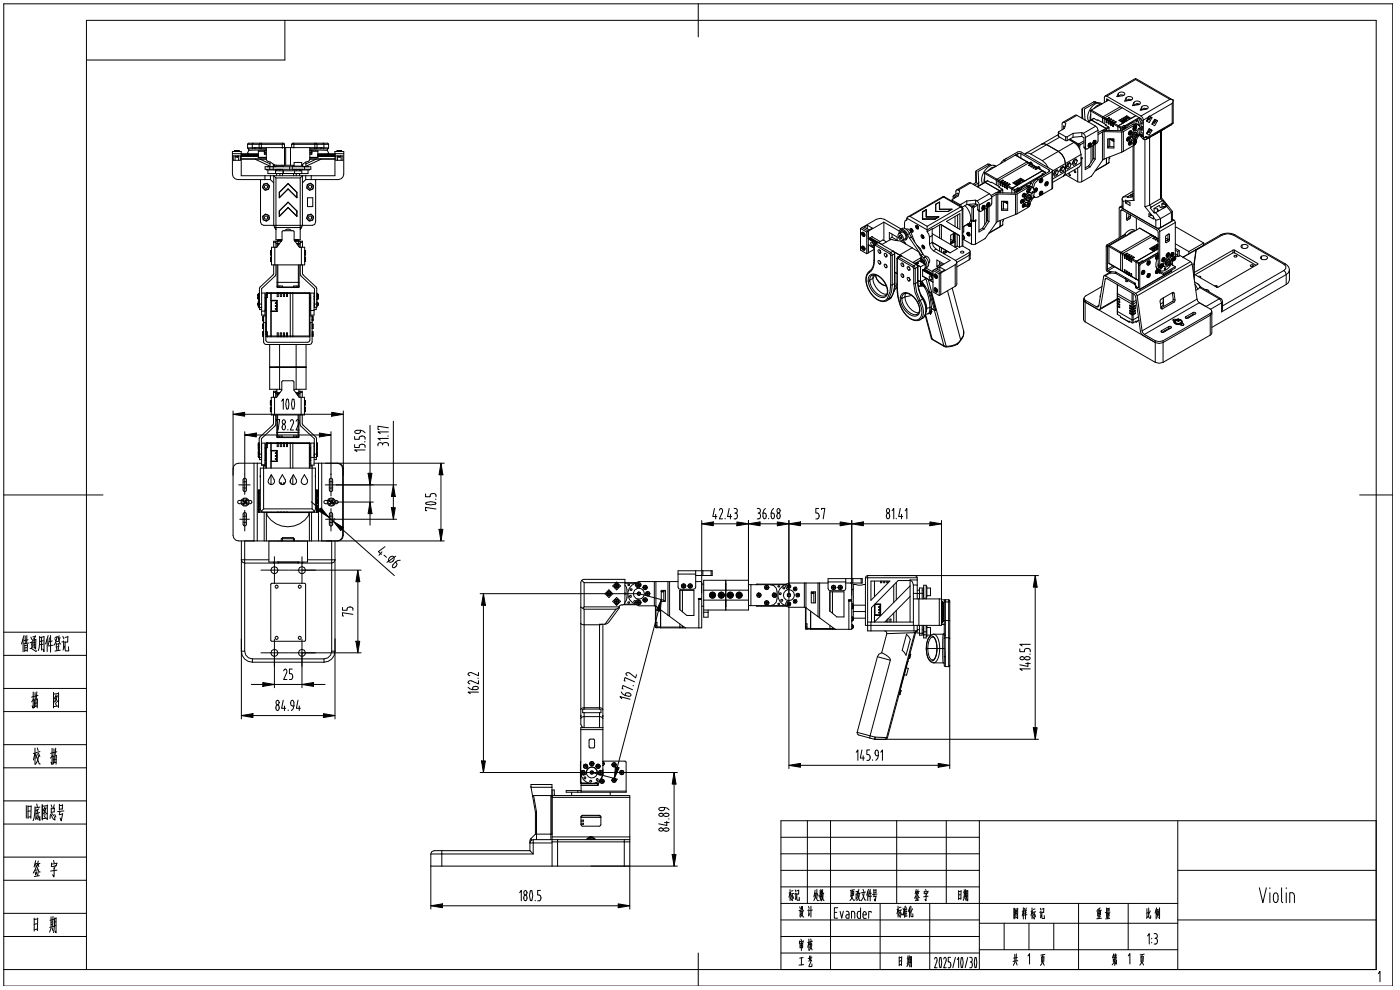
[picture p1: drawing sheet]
<svg xmlns="http://www.w3.org/2000/svg" width="297mm" height="210mm" viewBox="0 0 297 210" stroke-linecap="round" stroke-linejoin="round" font-family="sans-serif">
<!-- layer: 0 -->
<g fill="none" stroke="#000" stroke-width=".21">
<path d="M49.3 32.6h1.9M49.5 33.1h1.5v.9h-1.5zM49.8 32h.9M49.8 32v.1h.9M49.8 32.1h.1M49.9 33.1v.9M50 33.1v.2h.5M50.1 33.3h-.1M50.3 33.1v.2M50.4 31.9v.2M50.5 33.1v.2M50.5 33.3h-.4"/>
<path d="M50.6 33.1v.9M50.7 32v.1M50.7 32.1h.1M51.2 33h3.6M51.2 32.6h3.6M51.2 33.7h5.3M51.2 33.8h5.3M51.2 32.9h3.6M51.2 32.7h3.6M51.2 33.2h3.6M51.2 33.1h3.6M51.2 32.8h3.6"/>
<path d="M52.5 32.5v.1M52.5 32.5l.3 .1M52.5 31.3l.2 .3M52.5 30.6l.3-.2h7.3l.3 .2M52.5 30.6v.8M52.5 30.6h7.9M52.5 31.3h1M52.7 31.6l.1 .3M52.7 31.6h.1M52.8 31.9l-.3 .6M53.5 31.3l.1 .3M53.6 31.6h-.9"/>
<path d="M53.7 30.4l-.2 .2v.7M54 31.3l.2 .2M54 31.3h14.2M54 31.3h-.5M54.1 33.8l3.2 1.5M54.2 31.5h2.3M54.2 31.5l-.6 .1M54.8 33.4h1.7M55.2 33.8l2.1 1M55.2 30.4l-.2 .2v.7l.2 .2M55.3 38.1v9l.2 .5 .5 .2h10.3l.5-.2 .2-.5v-9M55.4 30.4v1.1"/>
<path d="M55.9 39.1l.7-.2 .6 .5-.2 .8-.8 .1-.5-.5zM56.1 32.3h.4M56.1 32.4h.4M56.2 37.3v.8M56.2 35.4h9.7v.5h-9.7zM56.5 33.8l.1 .3 1.6 .9 4.2 .1M56.5 31.8l-3.7 .1M56.5 31.5v2.3M56.5 32h-1.7v1.4h1.7M56.5 31.9h-.4v.8h.4M56.6 35.9v.1h2.1v-.1M56.7 35.4h1.9"/>
<path d="M56.8 36v.8h3.2v-.6M57.2 35.4v.5M57.3 34.4v.9M57.4 38.1h-6.9l-.6-.2-.4-.4-.2-.6v-4.8h1.9v5.2h19.9v-5.2h1.8v4.8l-.1 .6-.5 .4-.5 .2h-6.9M57.4 37.3v.8M57.4 38.1l.7 .7M58 34.8v1.1M58 35.2h2.1v.2M58.1 34.9l-.1 .2M58.2 35v.2M58.4 36.2h5.6v.6M58.4 36v.8"/>
<path d="M58.5 37.7l-.4-.4v10.5l.1 .3 .3 .2h5.2l.3-.2 .2-.3v-10.5l-.5 .4M58.5 37.7v13.1h1.3M58.5 37.7h5.2M58.7 36v.2M58.7 36.8v.5M59.4 35.9v.3M59.4 36.8v.5M59.8 35.1v.1M59.9 30.4v1.1M59.9 36.8v.5M60 35.9h-1.3M60.4 30.6v4.5"/>
<path d="M60.6 31.3v3.8M61.5 35.4v.5M61.6 31.3v3.8M61.9 30.6l.2-.2h7.4l.2 .2M61.9 30.6h7.8M61.9 30.6v.7M62 35.4v.5M62.1 35.4v-.2h2.2v.2M62.3 35.9h1.8M62.3 36.8v.5M62.3 30.4v1M62.4 35.2v-.7h1.6v.7"/>
<path d="M62.5 36.2v.6M62.9 35.9v.3M62.9 36.8v.5M63.6 35.9v.3M63.6 36.8v.5M63.7 37.7v13.1h-1.3M63.7 36v.2M63.7 36.8h.1M64.1 34.9l.1 .1M64.2 34.9v.3M64.3 35.3l1.2 .1M64.6 35.4v.5"/>
<path d="M64.9 37.3v.8M64.9 38.1l-.7 .7M64.9 34.4v.9M65.2 39.1l.7-.2 .6 .4-.1 .8-.7 .3-.6-.5zM65.3 36v.8h-5.2v-.6M65.6 35.9v.1h-2M65.7 33.8l-.1 .3-1.6 .9M65.7 31.8l3.7 .1M65.7 31.4v2.4M65.7 31.5h2.4M65.7 32.3h.4M65.7 31.9h.4v.8h-.4"/>
<path d="M65.7 32.4h.4M65.7 32h1.7v1.4h-1.7M65.7 33.4h1.7M65.7 33.7h5.4M65.7 33.8h5.4M66 37.3v.8M66.8 30.4v1.1M67 30.4l.3 .2v.7l-.3 .2M67 33.8l-2.1 1M67.4 33h3.7M67.4 32.6h3.7M67.4 32.9h3.7"/>
<path d="M67.4 32.7h3.7M67.4 33.2h3.7M67.4 33.1h3.7M67.4 32.8h3.7M68.1 31.5l.5 .1M68.1 33.8l-3.2 1.5M68.2 31.3l-.1 .2M68.2 31.3h.5M68.5 30.4l.2 .2v.7M68.6 31.6h1M68.7 31.3l-.1 .3M69.4 31.9l.3 .6"/>
<path d="M69.5 31.6h.1M69.6 31.6l-.2 .3M69.7 31.3h-1M69.7 31.3l-.1 .3M69.7 30.6v.8M69.7 32.5l.1 .1M69.7 32.5l-.2 .1M71.1 32.6h1.8M71.2 33.1h1.5v.9h-1.5zM71.5 32v.1M71.5 32h.9M71.5 32h1"/>
<path d="M71.5 32.1h1M71.5 32.1h.1M71.6 33.1v.9M71.8 33.1v.2h.4M71.8 33.3h.1M72.2 33.1l-.1 .2M72.2 33.1v.2M72.2 33.3h-.4M72.3 31.9v.2M72.4 33.1v.9M72.5 32v.1M72.5 32.1h-.1"/>
<path d="M55.7 45.9l.6-.5 .7 .3 .1 .8-.6 .4-.7-.3zM57.4 55.5h.2M57.4 54.6v.9M57.4 54.6h.2M57.4 53.2v.9h.2M57.4 54.1h.1M57.4 53.2h.2M57.4 53.2v.9M57.6 54.8h-.2M57.6 53.4h-.2M57.6 55.5h.1M57.6 54.6h.1"/>
<path d="M57.6 54.8h.1M57.6 53.4h.1M58.1 56.2l-.1 2-2.9 2.8-.1 4.7h.5M58.1 51.4h.4M58.3 48.2l.2 .5zM58.3 52.4v3.8M58.5 56.2v2.2l-3 2.8v5.6h.7v-4.6h-.7M58.5 51.2v1.2M58.5 51.2h-.4v1.2M58.5 51.6h.8M58.8 51.8h.4M58.8 51.8v.6"/>
<path d="M58.8 56.2v4.7M58.8 59.9h4.7M58.8 51.1v.1M58.8 51.1h.9M58.9 51.6l-.1 .2M58.9 51.2v.9M58.9 56.2v4.5M59.1 51.1v.1M59.1 50.9l-.3 .2M59.1 50.9h.1M59.1 50.8v.1M59.2 50.9h.1"/>
<path d="M59.2 40.8l1.9-1.9 1.9 1.9v1.2l-1.9-1.9-1.9 1.9zM59.2 44.8l1.9-1.9 1.9 1.9v1.1l-1.9-1.8-1.9 1.8zM59.2 41.7h.1M59.2 44.8h.1M59.2 45h.1M59.3 44.7v1.1l1.8-1.8 1.9 1.8v-1.1M59.3 41.9v-1.1l1.8-1.8 1.9 1.8v1.1M59.3 50.9h.2M59.3 50.8l.1 .1M59.4 50.9l.3 .2M59.4 50.9h.1M59.4 50.8v.1"/>
<path d="M59.5 50.9h.1M59.5 50.8l.2 .3M59.5 50.9l.1 .2M59.7 51.1v.1h-1.2M59.9 49h2.4l.1 1.9 1.1 1.5h1.1v3.8h-7v-3.8h1.1l1.1-1.5zM61.8 49a.85 .85 0 0 0-1.4 0M62.7 50.9l-.1 .3h1.1M62.7 50.9h.1M62.8 50.8l-.3 .3h.9M62.8 50.9h.1M62.9 50.9h.1M62.9 50.9h-.2"/>
<path d="M62.9 51.6h.8M62.9 50.8v.1M62.9 50.9h.1zM63 41.7h.1M63 44.8h.1M63 45h.1M63 51.1v.1M63 51.8h.5M63 50.9h-.1M63.1 50.9h.2M63.1 50.9h.1M63.3 50.9h.1"/>
<path d="M63.3 50.9l.1 .2M63.3 51.6v.5M63.3 56.2v4.5M63.3 51.2l.2 .6M63.4 51.1v.1M63.5 51.8v.6M63.5 56.2v4.7M63.7 56.2v2.2l3 2.8v4M63.7 51.2h.5v1.2M63.7 51.2v1.2M63.7 51.4h.5M63.9 52.4v3.8"/>
<path d="M64 48.1l-.3 .6 .3-.5M64.2 56.2v2l3 2.8v4.2h-.6M64.7 55.5h.1M64.7 54.6h.1M64.7 54.1h.1M64.7 54.6h-.1M64.7 55.5h-.1M64.8 53.2h-.2M64.8 53.2v.9M64.8 54.6v.9M64.8 53.2h.1M64.8 54.1h.1"/>
<path d="M64.8 54.6h.1M64.8 55.5h.1M65.2 42h1.2v1.8h-1.2zM65.3 45.6l.7-.2 .5 .6-.2 .7-.7 .2-.5-.5zM54.7 62.7h.1M54.7 64.4h.1M54.7 64.6h.1M54.7 63.3h.1M54.7 64.6l.2 .3M54.7 63.1h.1M54.7 63.2l.1 .3-.1-.2M54.7 64.6l.1 .2"/>
<path d="M54.7 64.4v.1M54.7 62.5h.1M54.7 63.1v.2M54.7 64.4v.2M54.7 63.3l.2 .3M54.7 62.5l.1 .4-.1-.2M54.7 64.5h.1M54.7 64.3v.1M54.8 62.5h-.1M54.8 63.1l-.1 .1M54.8 62.5l-.1 .1M54.8 64.8l.1 .4"/>
<path d="M54.9 63.8l-.1 .4M54.9 65.2h.6M54.9 63.8h.1M54.9 63.8v.3M54.9 64.9v.3M54.9 64.1l-.2 .2M54.9 62.2l-.2 .3M54.9 63l-.2 .1M54.9 64.4h-.2M54.9 62.4l-.1 .1M54.9 63.6h.1M54.9 64.1h.1"/>
<path d="M54.9 64.9h.1M54.9 62.2h.1M54.9 62.2v1.4M54.9 64.1v.8M54.9 63.5h.1M55 62.8l-.3 .3M55 65.2h.5M55 64.5h.5M55.5 66h.7M55.8 70.4h.1M55.8 71.3h-.1M55.8 70.4h-.1"/>
<path d="M55.8 67.1h.1M55.8 67.1h-.1M55.8 68h.1M55.8 68h-.1M55.8 69.7h.1M55.8 69.7h-.1M55.8 68.7l.1 .1M55.8 68.7l-.1 .1M55.8 67.1v.9M55.8 68.7v1M55.8 70.4v.9M55.8 70.7h-.1"/>
<path d="M55.8 70.7h.1M55.8 69.1h.1M55.8 69.1h-.1M55.9 71.3h-.1M55.9 68h.1M55.9 69.7h.1M55.9 70.7h.1M55.9 69.1h.1M55.9 68.4h.5M56.2 65.8l.1 .1M56.3 63.1l-.1 .1M56.3 63.1h.1"/>
<path d="M56.3 63.1v2.8M56.3 65.9h.1M56.4 67h-.5v5.6l.2 .3 .3 .2h9.3l.4-.2 .1-.3v-5.6h-.5M56.4 62.6h.3M56.4 71.3l.1 .1M56.4 62.6v.7M56.5 70.4v1M56.5 70.4l-.1-.1v.7h.3M56.5 62.1v1M56.5 70.4h.2v1M56.5 62.1l-.1 .5M56.5 63.1v7.3"/>
<path d="M56.5 63.1l-.1 .2M56.5 62.1h9.1M56.5 71.4h9.1M56.7 62.1v1h-.2M56.7 71.3h2.1M56.7 62.2h2.1M57.2 73.1v4.8h7.7v-4.8M57.5 63.7h1.3v2.4h-1.3M57.5 62.1v9.3M57.5 63.7v2.3h1.3v-2.3M57.6 63.8h1.1v2.2h-1.1zM58.4 64.3h.1"/>
<path d="M58.4 64.9h.1M58.4 65.5h.1M58.5 65.5l-.1 .1M58.5 64.4h.1M58.5 65h.1M58.5 65.6h.1M58.5 64.3l-.1 .1M58.5 64.9l-.1 .1M58.5 64.3v.1M58.5 64.3h.1M58.5 64.9h.1M58.5 65.5h.1"/>
<path d="M58.5 65.5v.1M58.5 64.9v.1M58.6 77.9h.1M58.8 60.9h1.1M58.8 60.7h1.1v.2M58.8 60.9l.4 .1M58.8 71.4h.2M58.8 62.1h.2M58.8 62.1v.8h.2v-.8M58.8 71.4v-.8h.2v.8M58.8 77.9h.1M59 71.3h.5"/>
<path d="M59 62.2h.5M59.2 61h.8M59.2 60.7v.3M59.3 73.1v4.8M59.5 71.4h.2M59.5 62.1h.2M59.5 62.1v.8h.2v-.8M59.5 71.4v-.8h.2v.8M59.7 71.3h.4M59.7 62.2h.4M59.9 60.9h2.4M59.9 60.9l.1 .1"/>
<path d="M60 61h2.2M60.1 71.4h.2M60.1 62.1h.2M60.1 62.1v.8h.2v-.8M60.1 71.4v-.8h.2v.8M60.3 71.3h.5M60.3 62.2h.5M60.8 71.4h.2M60.8 62.1h.2M60.8 71.4v-.8h.2v.8M60.8 62.1v.8h.2v-.8M61 71.3h4.7"/>
<path d="M61 62.2h4.6M61.6 62.1v9.3M62.1 62.1v9.3M62.2 61h.8M62.3 60.9h1.2M62.3 60.9l-.1 .1M62.8 73.1v4.8M63 60.7v.3M63.3 77.9h.1M63.5 60.7h-1.2v.2M63.5 60.9l-.5 .1M63.5 77.9h.1"/>
<path d="M65.6 62.1v.1M65.6 62.2h.1M65.6 62.2v9.2M65.6 62.1l.1 .1v9.9l-.1 .4-.3 .1h-8.4l-.4-.1-.1-.4v-8.8M65.7 63.1h.1M65.7 65.9h.1M65.7 71.3l-.1 .1M65.7 68.4h.5M65.8 63.1l.1 .1M65.8 63.1v2.8M65.9 65.8l-.1 .1M65.9 62.2h.7v4.6h-.7z"/>
<path d="M65.9 65.9h.7M66.2 67.7h.2M66.2 70.4h.2M66.2 70.4h.1M66.2 70.4v.9h.2M66.2 71.3h.1M66.2 67.1h.2M66.2 68h.2M66.2 69.7h.2M66.2 68.7h.2M66.2 67.1h.1M66.2 68h.1"/>
<path d="M66.2 71h.1M66.2 68.7v.1M66.2 67.1v.9M66.2 68.7v1M66.2 69.7h.1M66.4 67.1v.9M66.4 68.7v1M66.4 70.4v.9M66.4 70.4h.1M66.4 71.3h.1M66.4 67.1h.1M66.4 68h.1"/>
<path d="M66.4 71h-.2M66.4 68.7v.1M66.4 69.7h.1M66.4 67.7h.1M66.6 64.3h.1M66.6 64.7h.1M66.6 62.9h.1M66.6 63.4h.1M66.6 62.4h.1M66.6 62.8h.1M66.7 64.5h.5M67.1 65.2v.5h-.5"/>
<path d="M67.2 62.8l.3 .3M67.2 63.6h.1M67.2 64.1h.1M67.2 64.9h.1M67.2 62.2h.1M67.2 63.5h.1M67.3 64.1l.2 .2M67.3 62.2l.2 .3M67.3 64.4h.1M67.3 63h.1M67.3 62.4l.1 .1M67.3 62.2v1.4"/>
<path d="M67.3 64.1v.8M67.4 64.4h.1M67.4 63l.1 .1M67.4 62.4l.1 .1M67.4 63.1h.1M67.4 64.4l.1 .1M67.4 63l.1 .2M67.4 62.4l.1 .2M67.4 62.5h.1M67.5 64.3v.1M67.5 64.6l-.1 .1M67.5 63.2l-.1 .2"/>
<path d="M67.5 63.3l-.1 .1M67.5 62.5l-.1 .3M67.5 62.7l-.1 .1M67.5 63.1h-.1M67.5 62.5h.1M67.5 62.7h.1M67.5 63.1v.2M67.5 64.4v.2M67.5 64.5h.1M67.5 62.7l-.1 .2M67.5 63.3l-.2 .3M67.5 64.6l-.2 .3"/>
<path d="M67.5 63.1h.1M67.5 64.4h-.1M67.5 64.6h.1M67.5 63.3h.1M139 131.9v.8M139 128.5v3.4M139 132.7l.2 .4M139 131.9l.2 .1M139 132.7h.4M139.1 123.4l.1 8.6M139.2 132v1.1M139.2 132h.2v1.1"/>
<path d="M139.4 133h.7M140.1 129.3v3.9M140.1 133h5M140.3 125.2h.9v2.4h-.9zM140.3 125.5h.5M140.8 125.2v2.4M141.7 123.4v7.1M142 123.4v7.3M143.8 123.4h-5v5.1h.2l6.4 4.7M143.8 121.8h3.8M144.2 125.2h3v5.4h-1.5l-1.5-1.3zM144.2 125.2v4.1"/>
<path d="M144.2 132.4v.8M144.5 124.3l.2 .3 .3 .2 .3-.2 .2-.3M144.5 124.3l.2-.3 .3-.2 .3 .2 .2 .3M144.5 124.3h.1M144.6 124.3l.1 .3 .3 .1 .3-.1 .2-.3M144.6 124.3l.1-.3 .3-.2 .3 .2 .2 .3M144.8 125.2v4.6M144.8 132.8v.4M145 124.1l.2 .2-.1 .2-.3-.2zM145.5 124.3h.1M145.9 124.3h.1M146 124.3l.1-.3 .3-.2 .3 .2 .2 .3"/>
<path d="M146 124.3l.1 .3 .3 .1 .3-.1 .2-.3M146.4 124.1l.2 .2-.1 .2-.3-.2zM146.9 124.3h.1M147.6 121.1v3.4l-.2 .4-.3 .1h-2.8l-.3-.1-.2-.4v-3.4h7.3v1h-3.5M147.6 123.4h1l.3 .2v3.3h-.7v.3h.7v6l-9.7-.1M148.3 127.2v6M148.3 126.9v.3M148.4 126.9v.3M148.5 126.9v.3M148.6 126.9v.3M148.9 128.6h.4M148.9 123.9h.4"/>
<path d="M149.1 121.1v1M149.3 125.2h9.5M149.3 129.4h9.5v-6.3h-9.5v7.8h.9v-1.5M149.3 127.3h9.5M149.3 129.9h.9M150.8 125.7l.4-.1 .5 .2 .1 .5-.2 .4M150.8 125.7l-.3 .5 .2 .4 .4 .3 .5-.2M150.8 125.7v.2M150.8 126.1l.1 .4M150.8 126.1l.7 .3M150.8 125.9l.4-.2 .3 .2 .2 .4-.2 .3M150.8 125.9l-.1 .3 .1 .4 .3 .1 .4-.1"/>
<path d="M150.9 121.1v1M150.9 126.5l.3 .1M151.1 125.9l-.3 .2M151.1 125.9l.3 .1M151.1 125.9l.1 .7M151.4 126l.1 .4M151.4 126l-.5 .5M151.5 126.6l.1 .1M151.5 126.4l-.3 .2M152.4 126.2l.2 .5 .4 .2 .5-.2 .2-.5M152.4 126.2l.2-.4 .4-.2 .5 .2 .2 .4M152.4 126.2h.1"/>
<path d="M152.5 126.2l.2-.3 .3-.2 .4 .2 .1 .3M152.5 126.2l.2 .4 .3 .1 .4-.1 .1-.4M152.7 126.1v.3M152.7 126.4l.3 .2M152.7 126.1l.6 .3M153 125.9l.3 .2M153 125.9l-.3 .2M153 125.9v.7M153.3 126.1v.3M153.3 126.4l-.3 .2M153.3 126.1l-.6 .3M153.5 126.2h.2"/>
<path d="M154 123.1v6.3M154 124h.1M154 128.5h.1M154 123.8h.1M154 128.7h.1M154.3 126.2l.2 .5 .4 .2 .5-.2 .2-.5M154.3 126.2l.2-.4 .4-.2 .5 .2 .2 .4M154.3 126.2h.1M154.4 126.2l.2-.3 .3-.2 .4 .2 .1 .3M154.4 126.2l.2 .4 .3 .1 .4-.1 .1-.4M154.6 126.1v.3M154.6 126.4l.3 .2"/>
<path d="M154.6 126.1l.6 .3M154.9 125.9l.3 .2M154.9 125.9l-.3 .2M154.9 125.9v.7M155.2 126.4l-.3 .2M155.2 126.1v.3M155.2 126.1l-.6 .3M155.4 126.2h.2M156.4 126.5l-.1 .1M156.5 126.3l.2 .3M156.6 126l-.1 .3M156.6 126l.4 .5"/>
<path d="M156.9 125.9l.2 .3M156.9 125.9l-.3 .1M156.9 125.9l-.2 .7M157 126.5l-.3 .1M157.1 126.2l-.1 .3M157.1 126.2l-.6 .1M157.2 126l-.3-.3-.4 .1-.2 .4 .1 .3M157.2 126l.1 .3-.2 .4h-.4l-.3-.2M157.3 125.9l-.4-.3-.5 .1-.2 .4 .1 .5M157.3 125.9l.1 .5-.2 .4-.5 .1-.4-.3M157.3 125.9l-.1 .1M158.8 124h7.8"/>
<path d="M158.8 128.5h7.8M159.3 124v4.5M160.4 128.5l.2 .1M160.6 123.9l-.2 .1M160.6 128.6h6.2M160.6 123.9v.1M160.6 128.5v.1M160.6 123.9h6.2M160.9 125.8l-.3 .2v.4l.2 .3h.3M160.9 125.8h.3l.3 .3-.1 .4-.3 .2M160.9 125.8l-.3 .2v.4l.2 .2 .3 .1M160.9 125.8h.3l.2 .3v.4l-.3 .2"/>
<path d="M160.9 125.8h.1M160.9 126l.3 .1-.1 .4-.3-.1zM161.1 126.7h.1M162.2 127.9l.1-.3 .3-.2 .4 .2 .1 .3M162.2 127.9l.1 .3 .3 .1 .4-.1 .1-.3M162.2 124.6l.1 .3 .3 .2 .4-.2 .1-.3M162.2 124.6l.1-.3 .3-.2 .4 .2 .1 .3M162.2 124.6h.1M162.2 127.9h.1M162.2 124.6l.1-.3 .3-.1 .4 .1 .1 .3M162.4 124.6l.3-.2 .2 .3-.3 .1zM162.4 127.8l.3-.2 .2 .3-.3 .2z"/>
<path d="M163.1 124.6h.1M163.1 127.9h.1M163.4 124l.7 .2 .5 .5 .2 .7v1.7l-.2 .7-.5 .5-.7 .2M164.1 125.8h.1M164.2 126l.3 .1-.1 .3h-.3zM164.4 126.7h.1M166.8 124a2.34 2.34 0 0 0-1.8 2.2 2.34 2.34 0 0 0 1.8 2.3M167.1 126.4v.1M167.2 128.3v.1M167.3 124.5v.1M167.3 124.4l-.1 .1M167.3 124.6l-.1 .2"/>
<path d="M167.4 125.1a1.17 1.17 0 0 0-1.2 1.1 1.17 1.17 0 0 0 1.2 1.2M167.4 127.4l-.5 .2-.2 .5 .2 .5 .5 .2h3.4l6.5 4.7M167.4 125.1a1.17 1.17 0 0 1 1.1 1.1 1.17 1.17 0 0 1-1.1 1.2M167.5 124.3v-.2l-.4 .1 .1 .2M167.5 124.4l.1 .1h-.2l-.1 .2M167.5 124.3v.1M167.5 124h-.3l-.2 .2v.4l.2 .2M167.5 124l.2 .2 .1 .3-.3 .2-.3 .1M167.5 124v.1M167.5 127.9l-.4 .1 .1 .2-.1 .2M167.6 127.9h-.1M167.6 128l-.1 .1 .1 .2-.4 .1"/>
<path d="M167.6 127.9v.1M167.6 126.1l-.1 .4-.4-.1M167.6 126.1l-.4-.1-.1 .4M167.6 127.8l-.2-.1-.3 .1-.1 .3 .1 .3M167.6 127.8l.2 .3-.1 .3-.3 .1-.3-.1M167.6 127.8v.1M167.7 126l-.1 .1M168.5 127.8h.1M168.6 125l-.1 .3M168.6 124.9v.1M168.6 125.2h.1M168.8 124.6l-.1 .2-.2-.1 .1 .2"/>
<path d="M168.8 124.9l.1 .2-.1-.1-.2 .2M168.8 124.9h.1M168.8 124.6v.1M168.9 124.6l-.3-.1-.3 .2v.3l.2 .3M168.9 124.6l.2 .2-.1 .3-.2 .2h-.3M168.9 124.6l-.1 .3M168.9 127.4v.4l-.2-.1-.2 .1M168.9 127.4h.1M168.9 127.3l-.2-.1-.3 .1-.1 .3 .1 .3M168.9 127.3l.2 .2-.1 .3-.3 .2-.3-.1M168.9 127.3l-.2 .1h-.3l.2 .2-.2 .3M169.1 126.4l-.1 .1"/>
<path d="M169.3 126l-.3 .1 .1 .1-.1 .2M169.4 126h-.1M169.4 126v.5l-.2-.1-.2 .2M169.4 126h.1M169.5 125.9l-.3-.1-.3 .2-.1 .3 .2 .3M169.5 125.9l.1 .3v.3l-.3 .1h-.3M169.5 125.9l-.1 .1M170.6 123.7v5.1M170.9 132.2v.8M170.9 133h.3M170.9 128.8v3.4M170.9 133l.1 .5"/>
<path d="M170.9 132.2l.1 .1M171 123.7v8.6M171 132.3v1.2M171 132.3h.2v1.2M171 133.5h1M171.2 133.3h.8M172 133.3h5M172.1 125.5h.9v2.4h-.9zM172.1 125.8h.5M172.6 125.5v2.4M173.5 123.7v7.1M173.9 123.7v7.4"/>
<path d="M175.7 123.7h-8.3l-.5 .2-.2 .5 .2 .5 .5 .2M175.7 123.4h3.7M176 125.5h3v5.4h-1.5l-1.5-1.3zM176.1 125.5v4.1M176.1 132.7v.8M176.4 124.6h.1M176.4 124.6l.1 .3 .3 .2 .4-.2 .1-.3M176.4 124.6l.1-.3 .3-.1 .4 .1 .1 .3M176.6 125.5v4.6M176.6 133.1v.4M176.6 124.6l.3-.2 .2 .3-.3 .1zM177.3 124.6h.1"/>
<path d="M177.8 124.6l.1 .3 .3 .2 .4-.2 .1-.3M177.8 124.6l.1-.3 .3-.2 .4 .2 .1 .3M177.8 124.6h.1M177.8 124.6l.1-.3 .3-.1 .4 .1 .1 .3M178 124.6l.3-.2 .2 .3-.3 .1zM178.7 124.6h.1M179.4 122.7v2.1l-.1 .4-.4 .1h-2.8l-.3-.1-.1-.4v-2.1h7.2v1h-3.5M180.1 127.3v6.2M180.2 127.3v.2M180.3 127.3v.2M180.4 127.3v.2M180.5 123.7l.2 .2v3.4h-.7v.2h.7v6h-8.7v-3.8"/>
<path d="M180.6 127.3v.2M180.7 127.9l.3 .3M180.7 128.3h.1M180.7 129.1h.1M180.7 130.9h.1M180.7 131.7h.1M180.7 132.5h.1M180.7 133.3h.1M180.8 128.3l.1 .1M180.8 130.9l.1 .1M180.8 132.5l.1 .1M180.8 131.2h.2"/>
<path d="M180.8 132.8l.1 .1M180.8 128.3v.8M180.8 130.9v.8M180.8 132.5v.8M181 128.6h.1M180.9 128.6h.1M180.9 131l.1 .2M181 131.2h.1M180.9 132.9l.1 .1M180.9 132.6l.1 .3M180.9 132.8h.1M180.9 133.2l-.1 .1"/>
<path d="M180.9 132.6h.1M180.9 131.6l-.1 .1M180.9 131l.1 .1M180.9 129l-.1 .1M180.9 128.4l.1 .2M180.9 133.2h.1M180.9 128.6l.1 .2M180.9 131.2l.1 .1M180.9 131.5v.1M180.9 131h.1M180.9 132.8v.1M180.9 122.7v1"/>
<path d="M181 131.5l-.1 .1M181 133h.1M181 128.8h.1M181 131.4h.1M181 128.6l-.2 .1M181 128.8l-.1 .2M181 131.4l-.1 .1M181 131.4l-.1 .2M181 131.2v.1M181 133l-.1 .2M181 132.9h-.1M181 128.8v.1"/>
<path d="M181 131.3v.1M181 124.9l-.3 .3M181 129.7h2.6M181 128.4h2.6M182.7 122.7v1M183.6 124l-1.2 .1-1.4-.1v7.2M183.6 122.6v10.1h16.1v-5.7h-5.9M183.6 122.6h11M183.6 131.1l-2.6 .1M184.1 122.1l-.4 .1-.1 .4M184.1 122.1h10l.3 .1 .2 .4M184.1 122.1v11.7h10.5"/>
<path d="M184.1 132h9.7M184.8 123.3h4l-4 4zM184.8 132v1.8M185.5 123.3v3.3M185.6 130.5v-2.3h1.2v2.3h-1.3M185.6 128.2h1.1v2.3h-1.1zM186.1 139.3l-4.3 16M186.1 139.3l2.8 .7M186.4 128.7h.1M186.4 129.3h.1M186.4 129.9h.1M186.5 128.8h.1"/>
<path d="M186.5 129.4h.1M186.5 130h.1M186.5 129.9l-.1 .1M186.5 128.7l-.1 .1M186.5 129.3l-.1 .1M186.6 128.7h.1M186.6 129.3h.1M186.6 129.9h.1M186.6 129.9l-.1 .1M186.6 128.7l-.1 .1M186.6 129.3l-.1 .1M186.8 128.2v2.3"/>
<path d="M186.8 123.3v.3h.3v-.3M187 138.5l1 .5a1.33 1.33 0 0 1 .9 1M187 138.5l-.5 .3-.4 .5M187.5 123.3v.3h.2v-.3M187.7 133.8l.3 .2 .1 .4M188.1 123.3v.3h.3v-.3M188.1 131.5v.5M188.1 134.4l-1.1 4.1M188.3 131.3l.1 .7M188.8 132v-.7h.2v.7M189.6 124.1v3.7M189.6 130v2"/>
<path d="M190.1 123.5v3.7M190.1 129.5v2.5M192.3 134.5l.8 1.1-.9 3.4-.8-1.1zM192.8 139.6l.1 .1M192.8 139.6h.1M193 139.7h-.1M193 138.8l.2 .1M193 138.8h.1M193 138.8h.2M193.1 123l.5 .5 .2 .6M193.1 124.3l-7.6 7.6v-3.6M193.1 123v9"/>
<path d="M193.1 123h1.5M193.1 123.1h-2.6l-5.6 5.8v3.1M193.1 126.5l-5.4 5.5M193.2 138.8l-.3 .9M193.2 138.8h.1M193.8 125.9h.8M193.8 124.1v8.6M193.8 124.1h.8M193.9 132.7v1.1M194 134.2l-5.9 22.3M194 134.2l-5.9 .2M194.2 134.2h-.2"/>
<path d="M194.3 134.2l-6 22.3M194.3 134.2h-.1M194.4 133.8l-.4 .4M194.5 133.8v.5h.6M194.6 133.8l-.4 .4M194.6 133.8l-.3 .4M194.6 125.9h.5M194.6 125.2h.5M194.6 133.6h.5M194.6 122.6v4.4M194.6 132.7v1.1M194.9 127v5.7"/>
<path d="M195.1 127v-2.3h.5v2.3M195.1 132.7v2h.5v-2M195.1 125.9h.5M195.1 134.3h.5M195.6 125.9h.3M195.6 125.2h.3M195.6 134.3h.3M195.6 133.6h.3M196 124.6v1.9M196 133v1.9M196 132.7v2.6h.5v-2.6M196 127v-2.9h.5v2.9"/>
<path d="M196 134h.5M196 134.6h.5M196 126.9h.5M196.5 124.5h.1v2.1h-.1M196.5 132.8h.1v2.2h-.1M196.5 137.6h3.8M196.5 137.6a2.78 2.78 0 0 1 1-2.7 1.25 1.25 0 0 1 1.1 1.3l.2 1.4M196.5 137.6a2.78 2.78 0 0 0 1 2.6 1.25 1.25 0 0 0 1.1-1.2l.2-1.4M196.6 124.7h.8v1.7h-.8M196.6 133.1h.8v1.6h-.8M197.9 135.1a1.87 1.87 0 0 0-1.1 2 3.1 3.1 0 0 0 1 2.9M197.9 135.1l.3 .3a3.8 3.8 0 0 1 .6 2.2"/>
<path d="M197.9 135.1h.1M198.1 134.5h2M198.1 134.5a2.01 2.01 0 0 1 1.2 2.1 4.5 4.5 0 0 1-.9 3.9l-.5 .1a2.9 2.9 0 0 1-1.4-3M198.1 134.5h-.2a2.87 2.87 0 0 0-1.4 3.1M198.8 137.6l-.3 1.6-.3 .6-.4 .2M199.3 127v5.7M199.7 132.5h.6M199.7 127.7h.2M199.7 132.4h.6M199.7 127.2h.8M199.7 128.5h.2M199.7 128.5h.1"/>
<path d="M199.7 127.6h.2M199.7 127.6h.1M199.7 132.1h.1M199.7 132.1h.2M199.7 131.7h.2M199.7 131.7h.1M199.8 128.5v2.7M199.9 131.2h-.2M199.9 127.6v.9M199.9 131.2v.9M199.9 128.5h.1M199.9 127.6h.1"/>
<path d="M199.9 131.2h.1M199.9 132.1h.1M199.9 127.9h.3M199.9 127.8h.3v4h-.3M199.9 131.7h.1M200 128.7h.2M200 128.2h.2M200 131h.2M200 131.5h.2M200 128.3h.2M200 127.9l-.1 .1M200 128l-.1 3.8"/>
<path d="M200.1 134.5l.2-.1zM200.1 134.5v6.1M200.3 137.6v1.6M200.3 135.4v2.2M200.3 139.2v2l.2 .2M200.3 139.2l.2 .1M200.3 127.7h1.2M200.3 134.8v.6M200.3 131.6h1.2M200.5 135.3l-.2 .1M200.5 135.3v4M200.5 135.3h.8l.2 .1"/>
<path d="M200.5 134.7l-.2 .1M200.5 127.2l-.2 .3v7.3M200.5 127.2h.8M200.5 134.7v.6M200.5 127.2v7.5M200.5 139.3v2.1M201.3 127.2l.2 .3v13.7l-.2 .2M201.3 127.2v14.2M181.8 155.3l.1 .4 .3 .2 3.3 .9M181.8 155.3l3.9 1.1M185.5 156.8h.1M185.7 156.4l-.2 .4"/>
<path d="M185.7 156.4l-.1 .4M185.7 156.4l2.4 .1M188.1 156.5l-.3 .3M188.1 156.5h.2M188.3 156.5l-.5 .3h-2.2M188.9 140l-4.3 16.6M190.7 147.3l.2 .1M190.7 147.3h.1M190.9 146.7h.2M190.9 147.3v.1M191 146.4l.1 .1M191 146.4h.1"/>
<path d="M191.1 145.7h.1M191.1 146.5l-.2 .9M191.1 146.5h.1M192.2 141.7l.5 .1-.4 1.4-.4-.1M192.5 140.3l-1.4 5.4M192.5 140.3h.1M192.6 140.3h.1M197.9 140h-.1M198.1 140.6h2M200.1 140.6l.2 .1M200.5 141.4h.8"/>
<circle cx="56.4" cy="39.6" r=".66"/>
<circle cx="56.4" cy="39.6" r=".36"/>
<circle cx="65.8" cy="39.6" r=".66"/>
<circle cx="65.8" cy="39.6" r=".36"/>
<circle cx="56.4" cy="46.2" r=".36"/>
<circle cx="56.4" cy="46.2" r=".66"/>
<circle cx="65.8" cy="46.2" r=".36"/>
<circle cx="65.8" cy="46.2" r=".66"/>
<circle cx="58.5" cy="64.9" r=".07"/>
<circle cx="58.5" cy="64.3" r=".07"/>
<circle cx="58.5" cy="65.5" r=".07"/>
<circle cx="151.2" cy="126.2" r=".35"/>
<circle cx="151.2" cy="126.2" r=".65"/>
<circle cx="153" cy="126.2" r=".65"/>
<circle cx="153" cy="126.2" r=".35"/>
<circle cx="154.9" cy="126.2" r=".35"/>
<circle cx="154.9" cy="126.2" r=".65"/>
<circle cx="156.8" cy="126.2" r=".35"/>
<circle cx="156.8" cy="126.2" r=".65"/>
<circle cx="164.3" cy="126.2" r=".45"/>
<circle cx="164.3" cy="126.2" r=".47"/>
<circle cx="165.2" cy="124.4" r=".18"/>
<circle cx="165.2" cy="128.1" r=".18"/>
<circle cx="165.5" cy="125.9" r=".21"/>
<circle cx="165.8" cy="127.3" r=".21"/>
<circle cx="166.3" cy="124.7" r=".21"/>
<circle cx="167.4" cy="126.2" r=".37"/>
<circle cx="186.5" cy="129.3" r=".07"/>
<circle cx="186.5" cy="128.7" r=".07"/>
<circle cx="186.5" cy="129.9" r=".07"/>
</g>
<g fill="none" stroke="#000" stroke-width=".21">
<path d="M.8 .8h294.7v208.4h-294.7zM60.4 4.3v8.4h-42.1M.8 139h17.5M.8 134.1h17.5M.8 158h17.5M.8 150.9h17.5M.8 146h17.5M.8 174.8h17.5M.8 169.9h17.5M.8 162.9h17.5M165.7 177.6h42.1M.8 198.7h17.5"/>
<path d="M.8 193.7h17.5M.8 186.7h17.5M.8 181.8h17.5M165.7 198.7h42.1M165.7 195.1h42.1M165.7 184.6h42.1M165.7 181.1h42.1M207.8 195.8h42.1M213 195.8v5.7M218.3 195.8v5.7M223.5 195.8v5.7M228.8 191.6v14.1"/>
<path d="M239.3 191.6v9.9M.8 205.7h17.5M165.7 202.2h42.1M207.8 201.5h42.1"/>
</g>
<g fill="none" stroke="#000" stroke-width=".21">
<path d="M4.9 135.6v2.7M5.1 134.8l-.5 1.8M5.3 136.8v1.4M5.3 134.9l.1 1.6M5.7 137.4l-.4 .1M5.7 134.8l-.1 1.6M5.8 137.9l-.5 .1M5.8 136.7v1.5M5.8 136.8l-.5 .1M6 135.7l-.9 .2M6.1 136.4l-1.1 .2M6.4 137.5l.3 .1 .9 .6"/>
<path d="M6.6 135.1l.1 .5M6.8 136.2l-.5 .2M6.8 136.1l-.1 1.5M7 135.6v1.9M7.1 135.4l.2 .3M7.3 135.7v1.8M7.4 136.3h-.3M7.5 136.8h-.4M7.5 135l-.5 .1M7.6 134.9l-.4 .6M7.6 135.6v2.1l-.2-.4M7.6 135.7l-.6 .1"/>
<path d="M7.8 138l-.2 .1M8.4 135.2l.9-.2v3.2l-.2-.5M8.4 135l-.1 2.4-.2 .6M8.8 135.2v2.7M9.2 135.9l-.7 .2M9.2 136.6l-.7 .2M10 135.6v2.6M10.2 134.8l-.5 1.8M10.5 135.3l-.3 1.5M10.7 134.8v3.5M11.1 136l-.7 .1M11.2 136.9l-1 .1"/>
<path d="M11.6 135.5l.2 .4M11.9 136.4v.9M12 137.4l.1 .6M12.1 135.1l-.4 .1M12.1 135l-.2 1.1-.5 .8M12.3 135.1l.4 1.5h.2M12.4 137.3l-.1 .7M12.5 136.6l-.6 .1M12.5 136.5l-.1 .6M12.5 136l-.6 .1M12.5 137.1l-.6 .2M12.5 134.9l-.1 .6"/>
<path d="M12.7 135.2l-.2 .7M12.8 137.9l-1.1 .2M13.3 135l.2 .5M13.5 136.1l-.4 .1M13.5 135.9v1.7M13.7 137.1l-.3 .8M13.8 136.1v1.7l.2 .3h.6l-.1-.9M14.4 135.1l-.6 .1M14.4 136.2l-.6 .1M14.4 135l-.1 1.2M7 146.8v3.4l-.2-.5M7.2 148.3l-.5 .6"/>
<path d="M7.2 147.7l-.5 .2M7.3 148.4v1.7M7.4 158.7v3.4M7.4 159.8l-.3 1.4M7.4 146.9l.1 1.3M7.6 148.4v1.4M7.7 159.7l-.6 .2M7.8 146.7l-.1 1.6M7.9 149.8l-.6 .1M7.9 158.7l.2 .5M7.9 149.1l-.6 .1M7.9 159.9l-.3 1"/>
<path d="M7.9 148.3v1.9M7.9 148.3l-.6 .2M8.1 147.5l-.8 .2M8.2 159.8l.3 .7M8.5 159.4l-.8 .2M11 158.7v3.5l-.2-.5M11.2 159.7l-.5 .1M11.3 149.9l1.1-.1v.3M11.3 146.9v3.3M11.4 158.8l.1 1.4M11.7 148l.5 .8h.2M11.7 149.2l.3 .4"/>
<path d="M11.8 148.8l.2 .3M11.8 158.7l-.1 1.5M11.9 147.4l-.4 .9M12.1 159.5l-.8 .2M12.1 147.7l-.3 .1M12.2 147.6l-.8 1.4M12.4 147.1l-1.1 .1M12.4 146.9v3.1M5.6 170.9v2.6M5.9 170.9v2.7M6.5 172l-.6 .1M6.5 173.3h-.6"/>
<path d="M6.6 171l-.7 .1M6.6 170.9l-.1 2.7M7.4 160l.2 .4M7.4 171.1l-.2 2.4-.2 .6M7.6 171.7v2M7.8 170.5l.1 .7M7.8 160.6l.5 1.5h.2M7.9 173.4l.2 .5M7.9 173l-.3 .8M8 171.8l.1 1.5 .4 .7-.1-.9M8.2 171.6l-.6 .4M8.2 160.2l-.2 1-.5 .9"/>
<path d="M8.4 172.4l-.8 .2M8.5 171.2l-1.1 .2M9 173.7l1-.1v.3M9 170.7v3.2M9.4 171.8l.5 .8h.1M9.4 173l.2 .4M9.4 172.6l.2 .3M9.5 171.2l-.4 .9M9.7 171.5l-.3 .1M9.8 171.4l-.8 1.4M10 170.9l-1 .1M10 170.7v3.1"/>
<path d="M10.7 172.7l-.1 .9M10.8 172.8l.3 .6 .6 .5-.1-.6M10.8 170.7l.3 .6M10.9 171.4v1.2M11.1 172.6l.3 .5M11.2 160.2l-.5 .6M11.3 160.3v1.8M11.5 170.7l-.2 .8M11.5 171.5l-.6 .1M11.5 171.4v.8l-.6 .1M11.6 160.4v1.3M11.6 172.8l.3 .5"/>
<path d="M11.9 161.7l-.6 .1M11.9 161l-.6 .2M12 160.2l-.1 1.9M12 160.3l-.7 .2M12.6 170.6v1.2M12.7 172.1l-.1 .7M13.2 170.8l-.6 .1M13.3 170.7l-.1 .9M13.3 171.6l-.7 .1M13.3 172.7l-.7 .1M13.3 172.6l-.3 1.5-.2-.6M13.6 172l-1.4 .2"/>
<path d="M7.3 194.8v2.7M7.5 185v.6M7.6 182.6l-.4 1.3M7.6 183.3l.1 .5M7.7 184.9l.1 .6M7.8 183.8l.5 1.2h.2M7.8 196l-.5 .1M7.8 183.6l-.7 1.6M7.9 183.1l-.5 .2M7.9 197.1l-.6 .1M8 194.9l-.7 .2M8 194.8l-.1 2.6"/>
<path d="M8 184.5l-.5 .1M8.1 182.6l-.2 1M8.1 184.9l-.1 .9M8.1 183.3l.1 .5M8.3 185.7l-1 .2M8.5 183.1l-.5 .2M10.8 194.5v2.1M10.8 196.9l-.3 .8M10.9 183.1v.7M11.1 196.8l.1 .6M11.1 195.6h-.3M11.1 196l-.3 .1"/>
<path d="M11.2 194.4v2.2M11.4 182.5l.1 .6M11.4 195l-.8 .2M11.4 196.5l-.9 .2M11.5 184.1l-.1 1.9-.2-.5M11.6 194.7v1.8M11.7 183.7l-.7 .1M11.8 183.6l-.3 .7M11.8 196.3l-.2 .1-.2 1.4M11.8 195.5l-.2 .1M11.9 194.7v3.1l-.2-.3M11.9 194.8l-.3 .1"/>
<path d="M12.1 183.1l-1.2 .2M12.1 183.1l-.2 .6M12.1 184.6l-1.4 .2M167.6 188.7v2.3M167.7 189.9l-.1-.4-.2 .8M167.7 189.3l-.3 .1M167.9 189.9l-.2 .8M168.1 189.6v1.5l-.2-.4M168.2 190l.2 .6M168.2 188.9l-.3 .1M168.4 189.5l-.6 .2M168.7 188.8l.2 .4"/>
<path d="M168.8 189.6h-.2M168.8 189.5v1.1M169 190.3l-.3 .5M169 189.5l.1 1.5h.5l-.1-.7M169.4 188.9h-.4M169.5 189.6l-.5 .1M169.5 188.8l-.1 .8M169.6 199.6v.5M169.6 192.4l.2 .3M169.8 193.1l-.3 .1M169.8 193v1.1M169.9 199.2l.1 .4"/>
<path d="M169.9 193.8l-.2 .6M170 193.6l.4 .9h.1M170 199.8v1.8M170 192.7l-.1 .7M170 192.3v.5M170.2 192.3l.1 .7 .2 .1M170.2 192.4h-.2M170.3 193.3l-.3 .1M170.3 193.2l-.5 1.3M170.4 199.6l-.8 .2M170.4 199.6l-.1 .4M171.5 192.3l.2 .4"/>
<path d="M171.6 199.2v2.4M171.6 199.9l-.3 1M171.6 193l-.2 .1M171.6 193v1.2M171.7 193.8l-.2 .5M171.8 199.8l-.5 .1M172 199.2l.1 .4M172 199.8l-.2 .6M172 192.2v2.3M172.3 193l-.6 .1M172.4 199.6l-.6 .2M172.8 189.9l.7 1.1h.1"/>
<path d="M172.9 188.8l-.3 1.5M173.1 189.5l-.3 .1M173.1 189.4l-.5 1.6M173.3 188.7v1.8M173.3 189.5l.3 .6M173.9 188.9l.1 .4M174.1 190l-.1 .6 .3 .2M174.1 188.7v1.2M174.1 189.4l-.3 .8M174.1 189.5l.2 .3M174.3 190.2l-.4 .1M174.3 190l-.4 1"/>
<path d="M174.3 188.8l-.1 .6M174.4 189.8l.3 1.2h.1M174.4 189.3l-.5 .1M174.5 188.7l-.2 1.3M174.6 189.5l-.1 1.2-.2 .4M174.8 189.4l-.4 .1M177 193.5h.5M177.7 192.6h-.7v2.2h.7M178.2 193.3l.4 1.5 .3-1.5M179.5 193.3l.5 .1 .1 1.4-.6-.1v-.5l.6-.2M180.4 190.1l.7 .9 .2-.1M180.6 189.1v.9"/>
<path d="M180.6 194.8l.1-1.5h.3l.3 .4v1.1M180.8 188.8a2.13 2.13 0 0 1-.5 2.2M181 189.5l-.4 .1M181.1 189.1l-.5 .1M181.1 189.9l-.5 .1M181.1 189.1v.8M181.3 188.7l-.9 .2M181.6 189.6v1.1M181.9 189.1l-.3 .1M181.9 189v.6M181.9 189.6l-.3 .1M181.9 190.2l-.3 .6"/>
<path d="M182 189.9l.3 1.1h.2M182.2 188.7l-.3 1.4M182.3 189.5a1.99 1.99 0 0 1-.6 1.5M182.5 189.5h-.4M182.6 192.6l-.1 2.2h-.3l-.3-.4v-.6l.1-.4 .6-.1M183 189.6l.5 1.3h.2M183.1 194.1h.7l-.1-.6-.3-.2a1.08 1.08 0 0 0-.3 1.4l.7 .1M183.1 188.6l.1 .5M183.3 189.3a2.67 2.67 0 0 1-.6 1.8M183.6 189.2l-.9 .2M184.1 189.2v1.8M184.2 188.6l-.3 1.3"/>
<path d="M184.4 189l-.1 1M184.6 188.6v2.5M184.8 193.6v-.3h-.5v1.5M184.9 189.5h-.5M184.9 190.1l-.7 .1M185.4 188.6v.9M185.4 189.7v.5M185.8 188.8l-.4 .1M185.8 188.7v.7M185.8 189.4h-.4M185.8 190.1l-.5 .1M185.9 190l-.3 1.1-.1-.4"/>
<path d="M186 189.7l-.9 .1M190.5 192.2v2.3M190.6 193.4l-.1-.4-.2 .8M190.6 192.8l-.3 .1M190.8 194.2l.2 .4M190.8 193.5l-.2 .7M191 193.1v1.4M191.1 193.5l.2 .6M191.1 192.4l-.3 .1M191.3 193l-.6 .2M191.6 192.6l.1 .4M191.8 193l-.2 1.1-.1-.2"/>
<path d="M191.9 192.9v1.7M192 192.2l-.2 1.1M192.2 192.3v.4M192.2 192.9v1.4M192.4 193.8l-.4 .1M192.4 193.3l-.4 .1M192.4 192.9h-.5M192.4 194.3l-.5 .1M192.9 192.7v1.9M193.1 192.2l-.4 1.2M193.2 192.2l.1 2.3h.4l-.1-.7M193.6 192.8l-.5 .9"/>
<path d="M194.3 190.4l.1 .4M194.4 188.7l-.3 .9M194.4 189.2v.4M194.5 190.3v.4M194.5 189.5l.4 .9h.1M194.5 189.4l-.5 1.1M194.6 189.1l-.3 .1M194.7 190l-.4 .1M194.8 188.7l-.2 .7M194.8 190.3l-.1 .6M194.8 189.2v.4M194.9 190.9l-.7 .1"/>
<path d="M195 189.1l-.3 .1M196.1 189l-.1 .6M196.4 188.7l.1 .3M196.4 189.8v1.3l-.2-.3M196.6 189.5l-.4 .1M196.7 189.4l-.2 .5M196.9 189.1l-.8 .1M196.9 189l-.1 .5M196.9 190.1l-1 .1M203.4 188.9v1.9M203.7 189.8h-.3M203.8 190.5l-.4 .2"/>
<path d="M203.9 189l-.5 .1M203.9 188.9l-.1 1.9M204.6 188.7v1.5M204.6 190.4l-.3 .6M204.7 190.4l.1 .4M204.8 189.5h-.2M204.8 189.8l-.2 .1M204.9 188.7l-.1 1.5M205 189.1l-.6 .1M205 190.2l-.6 .1M205.1 188.9v1.2M205.3 190l-.2 .1-.2 1"/>
<path d="M205.3 189.5h-.2M205.3 188.9v2.2l-.1-.2M205.3 188.9l-.2 .1M215.1 194.7l.7-.1 .1 .3M215.1 192.6v2.3M215.4 193.4l.5 .6M215.4 194.3l.2 .3M215.5 194l.1 .2M215.5 193l-.3 .6M215.7 193.2l-.3 .1M215.7 193.1l-.5 1M215.9 192.8l-.8 .1"/>
<path d="M215.9 192.7v2.1M217.1 192.5v2.4M217.1 193.3l-.2 1M217.1 193.5l.2 .3M217.3 193.2l-.4 .1M217.3 192.7l.2 .4M217.5 193.2v1.7M217.7 192.6l-.1 .6M217.7 193.6l-.3 .1M217.8 193.2l-.5 .1M217.9 194l-.7 .1M218.9 192.6v2.3"/>
<path d="M219 193.8l-.1-.4-.2 .8M219.1 193.2l-.4 .1M219.2 194.6l.2 .3M219.3 193.8l-.3 .7M219.4 193.5v1.4M219.5 193.9l.2 .6M219.6 192.8l-.4 .1M219.7 193.4l-.6 .1M220.7 192.7l.1 .3M220.8 193.5h-.2M220.8 193.3v1.2M221 194.2l-.3 .5"/>
<path d="M221 193.4l.1 1.4h.5l-.1-.6M221.4 192.8h-.4M221.4 192.7v.8l-.4 .1M232.9 193.4v.9M233.2 192.8v2M233.4 193.8h-.5M233.4 192.6l-.6 .3M233.4 194.4l-.5 .1M233.5 193.4l-.6 .1M233.5 193.3l-.1 .7M233.5 194.1h-.6M233.7 193.1l-1.1 .1"/>
<path d="M233.7 194.8l-1 .1M234.8 193.7v.7M234.8 192.6v.8M235 193.8v1.1M235.2 194l-.4 .1M235.2 193h-.4M235.3 192.7l-.5 .1M235.3 193.8h-.5M235.3 194.5l-.6 .1M235.3 192.6v.6l-.5 .1M235.3 193.7v.6h-.5M235.4 194.8l-.9 .1"/>
<path d="M235.5 193.5l-1 .1M243.3 192.8v1.8M243.5 198.5l.3-.5v2.3M243.6 193.5l-.3 .2M243.6 194.3l-.4 .5M243.7 192.6v2l.2 .2h.2v-.6M244 193.2l-.3 .7M244.3 199v.1M244.3 199.9v.1M244.8 198l.6 .2v.7l-.2 .1M245 199h.2M245.2 199a.65 .65 0 0 1 .3 .8 .65 .65 0 0 1-.7 .5"/>
<path d="M245.3 193v1.9M245.4 192.6l-.4 1.1M245.4 193.7l.1 .4M245.5 193l-.2 1M245.7 193.4l-.2 .1M245.7 193.3l-.3 1.4M245.7 192.9l-.3 .1M245.8 193.2v1M246 192.6v2.3l-.2-.4M267.2 188.3l.7 3.2 .8-3.2M269.4 188.3v.2M269.4 189.4v2.1"/>
<path d="M270.5 189.4h.3a1.54 1.54 0 0 1 0 2h-.3a1.54 1.54 0 0 1 0-2zM271.9 188.3v2.8l.2 .4M272.9 188.3v.2M272.9 189.4v2.1M273.6 191.5v-2.1h.6l.3 .1 .1 2M169.7 200.1v1M170 203.2v1.5M170.2 200.5l-.4 .1M170.3 200.9l-.6 .1M170.3 200.1l-.6 .1M170.3 200.1v1M170.4 203.1l-.8 .1"/>
<path d="M170.5 204.6l-1 .1M171.6 200.1l.2 .3 .3-.1M171.7 202.8v.8M172 202.8l-.1 .8M172.1 201l.2 .5M172.1 203.7l-.6 .2M172.2 203.6l-.6 1.4h.7l-.1-.5M172.2 200.1l-.4 .9M172.3 200.4l-.6 1.2M172.3 203.2l-.8 .1M190.8 203v1.9M191.1 203.8l-.3 .1"/>
<path d="M191.2 204.6l-.4 .1M191.3 203.1l-.5 .1M191.3 203l-.1 1.8M192.6 202.8v1.5M192.6 204.4l-.2 .6M192.8 204.4l.1 .4M192.8 203.5l-.2 .1M192.8 203.8l-.2 .1M192.9 202.7l-.1 1.5M193 203.1l-.6 .2M193 204.2l-.6 .1M193.1 202.9l-.1 2.2"/>
<path d="M193.3 203.5h-.2M193.3 204l-.2 .1M193.4 202.9v2.2l-.2-.2M193.4 203h-.3M198.3 203.4l.2-.3 .3 .4-.5 1.8h.5M199.4 203.2l.1-.1a2.35 2.35 0 0 1 0 2.2l-.3-1.1zM200.2 203.4l.3-.3 .2 .4-.5 1.8h.5M201.6 203.1h-.4v1h.2a.67 .67 0 0 1 .3 .7 .67 .67 0 0 1-.5 .5M202.7 203.1l-.6 2.2M203.1 203.6l.3-.5v2.2M203.9 203.2l.2-.1a2.35 2.35 0 0 1 0 2.2l-.3-1.1zM205.3 203.1l-.6 2.2"/>
<path d="M205.7 203.1l.5 .1v.7l-.2 .2M205.9 204.1h.1M206 204.1a.67 .67 0 0 1 .3 .7 .67 .67 0 0 1-.6 .5M206.8 203.2l.2-.1a2.35 2.35 0 0 1 0 2.2l-.3-1.1zM215.3 202.4v1.5M215.3 204.1l-.3 .7M215.5 204l.3 .7M215.6 202.3l-.1 1.5M215.8 203.1l-.8 .1M215.9 203.8l-1 .1M218.1 202.8l.3-.5v2.2M221 202.9v1.2"/>
<path d="M221.2 204.1l.3 .7M221.2 203.3l-.2 1.1-.3 .4M221.2 202.5l-.1 .5M221.5 203l-.5 .1M221.5 202.9l-.1 1.1M221.7 202.5l-.9 .1M236.2 203.4v.5l.7-.1M236.3 202.7v.4M236.3 202.3l-.3 .9M236.5 203.9l-.6 .8M236.5 202.6l-.3 .1M236.5 203.2v1.6"/>
<path d="M236.6 202.7l.2 .4M236.7 202.3l-.2 .7M236.7 203.1l-.5 .1M236.8 203l-.1 .5M236.8 203.5h-.6M236.9 203.7l-.1 .8-.1-.3M236.9 202.6l-.3 .1M239.4 202.8l.3-.5v2.2M242.1 202.9v1.1M242.3 204l.3 .7M242.3 203.2l-.2 1.1-.3 .4M242.3 202.5l-.1 .5"/>
<path d="M242.5 202.9l-.4 .1M242.5 202.9v1.1M242.7 202.4l-.8 .2M292.4 206.5l.4-.4v2.2"/>
</g>
<g fill="none" stroke="#000" stroke-width=".21">
<path d="M18.3 4.3h273.7v201.4h-273.7zM148.1 .8v7M.8 105h21M288.4 105h7.1M171.3 174.1v17.5M176.2 174.1v31.6M190.2 174.1v17.5M200.7 174.1v17.5M207.8 174.1v31.6M249.9 174.1v31.6M292 174.1h-126.3v31.6M165.7 191.6h84.2"/>
<path d="M165.7 188.1h42.1M186.7 191.6v14.1M197.2 191.6v14.1M249.9 195.1h42.1M249.9 184.6h42.1M148.1 202.2v7"/>
</g>
<path d="M49.4 87.9l2.5-.4v.8zM49.4 87.2v13.6M51.9 87.9h18.5M70.4 87.5l2.4 .4-2.4 .4zM72.8 87.2v13.6" fill="none" stroke="#000" stroke-width=".21"/>
<path d="M49.4 87.9l2.5-.4v.8zM70.4 87.5l2.4 .4-2.4 .4z" fill="#000"/>
<path d="M59.5 84.2h3.5v3h-3.5z" fill="none" stroke="#fff" stroke-width=".21"/>
<path d="M59.5 84.2h3.5v3h-3.5z" fill="#fff"/>
<path d="M51.9 92.3l2.5-.4v.8zM51.9 91.6v9.1M54.4 92.3h13.4M59.7 85.1l.4-.5v2.2M60.8 84.7l.2-.1a1.93 1.93 0 0 1 0 2.2l-.2-.1-.2-1zM62 84.7l.2-.1a1.93 1.93 0 0 1 0 2.2l-.2-.1-.2-1zM67.8 91.9l2.4 .4-2.4 .4zM70.2 91.6v9.1" fill="none" stroke="#000" stroke-width=".21"/>
<path d="M50.6 102.9h2.4M50.9 110.1h2M51.9 100.7v4.2M51.9 108.3v4.3M69 102.9h2.4M69.1 110.1h2M70.2 100.5v4.7M70.2 107.9v4.7" fill="none" stroke="#000" stroke-width=".21"/>
<path d="M51.9 92.3l2.5-.4v.8zM67.8 91.9l2.4 .4-2.4 .4z" fill="#000"/>
<path d="M58.4 88.6h5.6v3h-5.6z" fill="none" stroke="#fff" stroke-width=".21"/>
<path d="M58.4 88.6h5.6v3h-5.6z" fill="#fff"/>
<path d="M58.6 89.3v-.3h.7l-.3 2.2M60 90.1l.2-.1a.71 .71 0 0 1 0 1.2 .79 .79 0 0 1-.2-1.1zM60 89.2l.2-.2 .2 .2 .1 .3-.1 .3-.2 .2-.2-.2zM61.1 91.1v.1M61.6 89.4l.3-.4 .4 .4-.7 1.8h.7M62.8 89.4l.4-.4 .3 .4-.7 1.8h.7M83.4 89.4v13.5M71.1 110.1h13M71.4 102.9h12.7M83 107.7h.9l-.5 2.4zM83.4 102.9l.5 2.4h-.9zM83.4 105.3v2.4" fill="none" stroke="#000" stroke-width=".21"/>
<path d="M83 107.7h.9l-.5 2.4zM83.4 102.9l.5 2.4h-.9z" fill="#000"/>
<path d="M79.8 89.9h3v4.9h-3z" fill="none" stroke="#fff" stroke-width=".21"/>
<path d="M79.8 89.9h3v4.9h-3z" fill="#fff"/>
<g fill="none" stroke="#000" stroke-width=".21">
<path d="M78.5 90.2v10.2M81.2 94.2l-.2-.2-.3-.1-.4 .1-.1 .6M81.2 94.2a.65 .65 0 0 1 .7-.3 .65 .65 0 0 1 .5 .7M81.2 94.2v.2M82.3 92.5h.1M82.4 93h-2.2l.5 .4M82.4 91.6h-2.2l.5 .4M82.4 90.8l-2.2-.4v.7h.2M70.3 106.5h8.9M71.4 102.9h7.8M78.1 100.4h.8l-.4 2.5zM78.5 106.5l.4 2.5h-.8z"/>
<path d="M78.5 102.9v3.6M78.5 109v2.4"/>
</g>
<path d="M78.1 100.4h.8l-.4 2.5zM78.5 106.5l.4 2.5h-.8z" fill="#000"/>
<path d="M74.9 90.8h2.9v5.2h-2.9z" fill="none" stroke="#fff" stroke-width=".21"/>
<path d="M74.9 90.8h2.9v5.2h-2.9z" fill="#fff"/>
<path d="M69.1 98.3h25.1M75.2 94.3v.6h1v-.3a.65 .65 0 0 1 .8-.4 .65 .65 0 0 1 .4 .7M75.2 92.6v.6h1v-.4a.65 .65 0 0 1 .8-.3 .65 .65 0 0 1 .4 .7M76.5 91.3v.3a.71 .71 0 0 1-1.3 0 1.4 1.4 0 0 1 2.2 .2M77.3 93.7h.1M77.4 95.4h-2.2l.5 .4M93.5 98.3l.5 2.4h-.9zM69.3 114.7h24.9M93.1 112.3h.9l-.5 2.4zM93.5 100.7v11.6" fill="none" stroke="#000" stroke-width=".21"/>
<path d="M93.1 112.3h.9l-.5 2.4zM93.5 98.3l.5 2.4h-.9z" fill="#000"/>
<path d="M89.9 104.2h3v4.4h-3z" fill="none" stroke="#fff" stroke-width=".21"/>
<path d="M89.9 104.2h3v4.4h-3z" fill="#fff"/>
<path d="M90.3 104.8v.6h1v-.4a.65 .65 0 0 1 .7-.3 .65 .65 0 0 1 .5 .7M90.4 106.6l1-.2 1 .2 .1 .2a1.93 1.93 0 0 1-2.2 0zM92.4 105.9h.1M92.5 108l-2.2-.4v.7h.2M64.1 120.9h12.5M64.1 138.5h12.5M75.5 136h.8l-.4 2.5zM75.9 120.9l.4 2.5h-.8zM75.9 123.4v12.6" fill="none" stroke="#000" stroke-width=".21"/>
<path d="M58.2 118.1v5.7M64.1 118.1v5.7M55.4 138.5h5.7M55.4 120.9h5.7M58.2 135.6v5.7M61.2 138.5h5.7M61.2 120.9h5.7M64.1 135.6v5.7" fill="none" stroke="#000" stroke-width=".21"/>
<path d="M75.5 136h.8l-.4 2.5zM75.9 120.9l.4 2.5h-.8z" fill="#000"/>
<path d="M72.3 128.3h2.9v2.6h-2.9z" fill="none" stroke="#fff" stroke-width=".21"/>
<path d="M72.3 128.3h2.9v2.6h-2.9z" fill="#fff"/>
<path d="M58.2 138.5v7.4M64.1 138.5v7.4M72.7 128.8v.7h.9v-.4a.65 .65 0 0 1 .8-.3 .65 .65 0 0 1 .5 .7M74.9 130.3l-2.2-.3v.7h.2M53.3 145.2h2.5M55.8 144.8l2.4 .4-2.4 .4zM58.2 145.2h5.9M64.1 145.2l2.4-.4v.8zM66.5 145.2h2.5" fill="none" stroke="#000" stroke-width=".21"/>
<path d="M55.8 144.8l2.4 .4-2.4 .4zM64.1 145.2l2.4-.4v.8z" fill="#000"/>
<path d="M59.9 141.6h2.7v2.9h-2.7z" fill="none" stroke="#fff" stroke-width=".21"/>
<path d="M59.9 141.6h2.7v2.9h-2.7z" fill="#fff"/>
<path d="M51.2 135.5v17M71.1 135.5v17M51.2 151.8l2.5-.4v.8zM53.7 151.8h14.9M60.2 142.3l.3-.4 .4 .4-.7 1.8h.7M62 141.9h-.6v1h.3a.65 .65 0 0 1 .4 .8 .65 .65 0 0 1-.7 .4M68.6 151.4l2.5 .4-2.5 .4z" fill="none" stroke="#000" stroke-width=".21"/>
<path d="M51.2 151.8l2.5-.4v.8zM68.6 151.4l2.5 .4-2.5 .4z" fill="#000"/>
<path d="M58.3 148.2h5.9v2.9h-5.9z" fill="none" stroke="#fff" stroke-width=".21"/>
<path d="M58.3 148.2h5.9v2.9h-5.9z" fill="#fff"/>
<g fill="none" stroke="#000" stroke-width=".21">
<path d="M101.9 125.9h33.6M102.6 125.9l.4 2.5h-.9zM102.6 128.4v33M58.6 149.7l.3-.2a.71 .71 0 0 1 0 1.2 .79 .79 0 0 1-.3-1zM58.6 148.7l.3-.2 .2 .2v.7l-.2 .1-.3-.1-.1-.4zM60.1 148.5l-.4 1.7h.9M60.4 149.8v.9M61.1 150.6v.1M62.4 149.8h-.4a.71 .71 0 0 1 0-1.3 1.4 1.4 0 0 1-.2 2.2M63.2 148.5l-.3 1.7h.8M63.5 149.8v.9M101.9 163.9h23.7"/>
<path d="M102.1 161.4h.9l-.4 2.5z"/>
</g>
<path d="M102.6 125.9l.4 2.5h-.9zM102.1 161.4h.9l-.4 2.5z" fill="#000"/>
<path d="M98.9 142.1h3v5.3h-3z" fill="none" stroke="#fff" stroke-width=".21"/>
<path d="M98.9 142.1h3v5.3h-3z" fill="#fff"/>
<path d="M99.3 145.8l.4 .3 .6 .2M100.4 145.7a.83 .83 0 0 1 1.1 .2l-.1 .3-.4 .1h-.7zM101.4 143.9h.1M101.5 146.8h-2.2l.5 .4M101.5 144.4v.7l-1.8-.7-.4 .3 .4 .4M101.5 142.6v.7l-1.8-.7-.4 .4 .4 .3M91.4 192.1l2.4-.4v.8zM91.4 183.7v9.1M93.8 192.1h37.3M131.1 191.7l2.5 .4-2.5 .4zM133.6 183.7v9.1" fill="none" stroke="#000" stroke-width=".21"/>
<path d="M91.4 192.1l2.4-.4v.8zM131.1 191.7l2.5 .4-2.5 .4z" fill="#000"/>
<path d="M110 188.5h5.3v3h-5.3z" fill="none" stroke="#fff" stroke-width=".21"/>
<path d="M110 188.5h5.3v3h-5.3z" fill="#fff"/>
<path d="M125.6 163.9h18.1M143 163.9l.4 2.4h-.8zM143 166.3v15M110.2 189.4l.4-.5v2.2M111.2 190l.3-.1a.71 .71 0 0 1 0 1.2 .79 .79 0 0 1-.3-1.1zM111.2 189l.3-.1 .2 .1v.7l-.2 .2-.3-.2-.1-.3zM112.5 189l.2-.1a1.93 1.93 0 0 1 0 2.2l-.2-.1-.2-1zM113.5 191v.1M114.7 188.9h-.6v1h.3a.65 .65 0 0 1 .3 .7 .65 .65 0 0 1-.6 .5M125.4 183.7h18.3M142.6 181.3h.8l-.4 2.4z" fill="none" stroke="#000" stroke-width=".21"/>
<path d="M143 163.9l.4 2.4h-.8zM142.6 181.3h.8l-.4 2.4z" fill="#000"/>
<path d="M139.4 170.8h2.9v5.8h-2.9z" fill="none" stroke="#fff" stroke-width=".21"/>
<path d="M139.4 170.8h2.9v5.8h-2.9z" fill="#fff"/>
<g fill="none" stroke="#000" stroke-width=".21">
<path d="M148.9 111.1l2.4-.4v.8zM148.9 110.4v15.4M151.3 111.1h5M156.3 110.7l2.5 .4-2.5 .4zM158.8 110.4v15.4M139.9 175.7h.7l.1 .3-.1 .2-.4 .1-.3-.1-.2-.2zM139.9 172.6l.3-.1 .4 .1 .1 .2-.1 .3h-.7l-.2-.3zM140.9 175.7a.79 .79 0 0 1 1 .3 .71 .71 0 0 1-1.2 0zM140.9 172.6a.79 .79 0 0 1 1 .2 .71 .71 0 0 1-1.2 0zM141 171.3v.3a.71 .71 0 0 1-1.3 0 1.4 1.4 0 0 1 2.2 .2M141 174.5h.9M141.5 174.2v.9l-1.8-.3"/>
<path d="M141.8 173.7h.1"/>
</g>
<path d="M148.9 111.1l2.4-.4v.8zM156.3 110.7l2.5 .4-2.5 .4z" fill="#000"/>
<path d="M151 107.5h5.9v2.9h-5.9z" fill="none" stroke="#fff" stroke-width=".21"/>
<path d="M151 107.5h5.9v2.9h-5.9z" fill="#fff"/>
<g fill="none" stroke="#000" stroke-width=".21">
<path d="M151.6 107.9l-.4 1.7h.9M151.8 109.1v1M152.6 108.2l.4-.3 .3 .4-.7 1.8h.7M153.8 109.9v.2M154.7 107.9l-.4 1.7h.9M155 109.1v1M155.7 107.9l.6 .1 .1 .3-.1 .4-.2 .1M155.9 108.8h.2M156.1 108.8a.65 .65 0 0 1 .3 .8 .65 .65 0 0 1-.7 .5M158.8 111.1l2.4-.4v.8zM158.8 110.4v14.8M161.2 111.1h3.7"/>
<path d="M164.9 110.7l2.5 .4-2.5 .4zM167.4 110.4v15.8"/>
</g>
<path d="M158.8 111.1l2.4-.4v.8zM164.9 110.7l2.5 .4-2.5 .4z" fill="#000"/>
<path d="M160.4 107.5h5.6v2.9h-5.6z" fill="none" stroke="#fff" stroke-width=".21"/>
<path d="M160.4 107.5h5.6v2.9h-5.6z" fill="#fff"/>
<g fill="none" stroke="#000" stroke-width=".21">
<path d="M160.6 107.9l.6 .1 .1 .3-.1 .4-.2 .1M160.8 108.8h.2M161 108.8a.65 .65 0 0 1 .3 .8 .65 .65 0 0 1-.7 .5M161.9 108.8h.3a.71 .71 0 0 1 0 1.3l-.2-.2-.1-.3zM162.4 107.9l-.4 .3-.1 .6M163.1 109.9v.2M163.6 108.8h.3a.71 .71 0 0 1 0 1.3l-.2-.2-.1-.3zM164.1 107.9l-.3 .3-.2 .6M164.9 109l.3-.2a.71 .71 0 0 1 0 1.3 .79 .79 0 0 1-.3-1.1zM164.9 108l.3-.1 .2 .1 .1 .3-.1 .4-.2 .1-.3-.1zM167.4 111.1l2.4-.4v.8zM167.4 110.4v15.8"/>
<path d="M169.8 111.1h8.4M178.2 110.7l2.5 .4-2.5 .4zM180.7 110.4v15.8"/>
</g>
<path d="M167.4 111.1l2.4-.4v.8zM178.2 110.7l2.5 .4-2.5 .4z" fill="#000"/>
<path d="M172.8 107.5h2.7v2.9h-2.7z" fill="none" stroke="#fff" stroke-width=".21"/>
<path d="M172.8 107.5h2.7v2.9h-2.7z" fill="#fff"/>
<path d="M173.7 107.9h-.6v.9h.3a.65 .65 0 0 1 .4 .8 .65 .65 0 0 1-.7 .5M174.3 108.1v-.2h.7l-.4 2.2M180.7 111.1l2.4-.4v.8zM180.7 110.4v13.5M183.1 111.1h14.2M197.3 110.7l2.4 .4-2.4 .4zM199.7 110.4v16.6" fill="none" stroke="#000" stroke-width=".21"/>
<path d="M180.7 111.1l2.4-.4v.8zM197.3 110.7l2.4 .4-2.4 .4z" fill="#000"/>
<path d="M187.8 107.5h5.1v2.9h-5.1z" fill="none" stroke="#fff" stroke-width=".21"/>
<path d="M187.8 107.5h5.1v2.9h-5.1z" fill="#fff"/>
<path d="M188.1 109l.3-.2a.71 .71 0 0 1 0 1.3 .79 .79 0 0 1-.3-1.1zM188.1 108l.3-.1 .2 .1 .1 .3-.1 .4-.2 .1-.3-.1-.1-.4zM189.3 108.3l.3-.4v2.2M190.1 109.9v.2M191 107.9l-.4 1.7h.9M191.3 109.1v1M192 108.3l.4-.4v2.2M187.5 122.1h32.8M219.6 122.1l.4 2.4h-.8zM219.6 124.5v29.9M185.5 156.8h34.8M219.2 154.4h.8l-.4 2.4z" fill="none" stroke="#000" stroke-width=".21"/>
<path d="M219.6 122.1l.4 2.4h-.8zM219.2 154.4h.8l-.4 2.4z" fill="#000"/>
<path d="M216 136.2h2.9v6.3h-2.9z" fill="none" stroke="#fff" stroke-width=".21"/>
<path d="M216 136.2h2.9v6.3h-2.9z" fill="#fff"/>
<g fill="none" stroke="#000" stroke-width=".21">
<path d="M167.4 126.2v36.8M216.4 137.6v.6h.9v-.3a.65 .65 0 0 1 .8-.3 .65 .65 0 0 1 .5 .6M216.5 139.4l.3-.1 .4 .1 .1 .2-.1 .3-.4 .1-.3-.1-.1-.3zM217.5 139.4a.79 .79 0 0 1 1.1 .2 .71 .71 0 0 1-1.3 0zM218.4 138.8h.2M218.6 136.7h-2.2l.4 .3M201.5 141.2v21.8M217.6 140.8h1M218.1 140.5v.9l-1.7-.4M218.6 141.9h-2.2l.4 .3M167.4 162.3l2.4-.4v.9zM169.8 162.3h29.2"/>
<path d="M199 161.9l2.5 .4-2.5 .5z"/>
</g>
<path d="M167.4 162.3l2.4-.4v.9zM199 161.9l2.5 .4-2.5 .5z" fill="#000"/>
<path d="M181.4 158.7h6.3v3h-6.3z" fill="none" stroke="#fff" stroke-width=".21"/>
<path d="M181.4 158.7h6.3v3h-6.3z" fill="#fff"/>
<path d="M135.5 125.9l5.5 1.5M139.7 129.6l-8.7 33.1M140.3 127.2l-.2 2.5-.8-.2zM181.6 159.6l.4-.5v2.2M182.9 159.1l-.4 1.7h.9M184.5 159.1h-.6v1h.3a.65 .65 0 0 1 .4 .7 .65 .65 0 0 1-.7 .5M186.9 159.6l.3-.5v2.2M125.6 163.9l5.4 1.4M130.6 162.6l.7 .3-1 2.2zM183.1 160.3v1M185.1 161.2v.1M186.3 160.3h-.3a.71 .71 0 0 1 0-1.2 1.4 1.4 0 0 1-.2 2.2" fill="none" stroke="#000" stroke-width=".21"/>
<path d="M140.3 127.2l-.2 2.5-.8-.2zM130.6 162.6l.7 .3-1 2.2z" fill="#000"/>
<path d="M132.7 142l2.8 .7-1.6 6.3-2.9-.8z" fill="none" stroke="#fff" stroke-width=".21"/>
<path d="M132.7 142l2.8 .7-1.6 6.3-2.9-.8z" fill="#fff"/>
<path d="M66 106.4l1.9 1.6M72.6 112.2l11.1 9.9M131.8 146.8l.3 .4 .5 .3M131.9 148.2l-.4-.4 2.2 .5M132.2 146.1h-.2l.1-.7 2.1 .9M132.6 144.5l-.2-.1 .2-.7 2 .9M132.9 147a.83 .83 0 0 1 1 .5l-.2 .2h-.4l-.7-.2zM134.3 145.4l.1 .1M135 143.1l-.1 .7-1.6-1.1-.5 .2 .3 .4" fill="none" stroke="#000" stroke-width=".21"/>
<!-- layer: 0 -->
<g fill="none" stroke="#000" stroke-width=".21">
<path d="M58.6 77.9h.1M58.8 77.9h.1M59.3 77.9v4.7M62.8 77.9v4.7M63.3 77.9h.1M63.5 77.9h.1M53.9 98.3v16.4M54.6 98.3v16.4M54.8 95.5h.2M54.8 94v1.5M54.8 94h.2v1.5M54.8 96.8h.1"/>
<path d="M54.8 96.8h.2M54.8 95.9h.1M54.8 95.9h.2v.9M54.8 95.9v.9M54.9 95.6l-.1 .1 .1 1.3M54.9 95.6h.1M54.9 95.6v.3M54.9 96.8v.2M55 95.5h.1M55 94.5l-.2 .1M55 94h.1M55 96.8h.1"/>
<path d="M55 95.9h.1M55 96.3h.5M55 94.8h-.2M55 94.3h-.2M55 96.1l-.2 .1M55 97v.5h.5M55.5 95.2h.1M55.5 94.8h.1M55.5 94.7h.1M55.5 94.2h.1M55.5 96.6h.1M55.5 96.1h.1"/>
<path d="M55.5 94.9h.1M55.5 94.4h.1M55.5 96.2h.1M55.5 98.3h-4.9l-.6 .1-.4 .4-.2 .6v14.2l.2 .6 .4 .4 .6 .1h20.9l.6-.1 .4-.4 .2-.6v-14.2l-.2-.6-.4-.4-.6-.1h-4.9M55.5 94h.7v4.7h-.7zM55.5 98.6h.7M56 98.7v.2M56.2 97.6l.1 .1M56.2 98.3h.2M56.3 94.9l-.1 .1M56.3 97.7h.1M56.3 94.9h.1"/>
<path d="M56.3 94.9v2.8M56.4 98.9h-.5v9M56.4 95.1v4.2M56.4 94.4h.3M56.4 94.4v.7M56.5 93.9v1.1M56.5 93.9h9.1M56.5 95v4.3M56.5 93.9l-.1 .5M56.5 95l-.1 .1M56.7 94.1h2.1M56.7 93.9v1.1h-.2"/>
<path d="M57.4 87.3h.1M57.4 86.4h.1M57.4 85.9h.1M57.4 85h.1M57.4 86.7h.1M57.4 85v.9M57.4 86.4v.9M57.4 85.3h.1M57.5 93.9v5.4M57.5 95.6h1.3v2.3h-1.3M57.5 95.6v2.3M57.5 87.3h.1"/>
<path d="M57.5 86.4h.1M57.5 85.9h.1M57.5 86.7h.1M57.5 85.3h.1M57.6 95.6h1.1v2.2h-1.1zM58 88v2l-3 2.9v4.1M58 83.2h.5M58.3 84.3v3.7M58.4 96.1h.1M58.4 96.7h.1M58.4 97.3h.1M58.5 96.2h.1"/>
<path d="M58.5 96.8h.1M58.5 97.4h.1M58.5 97.3l-.1 .1M58.5 96.1l-.1 .1M58.5 96.7l-.1 .1M58.5 88l-.1 2.2-2.9 2.9v3.9h-.6M58.5 83h-.5v1.3M58.5 83v1.3M58.5 83.5h.8M58.5 96.1v.1M58.5 96.7h.1M58.5 97.3h.1"/>
<path d="M58.5 97.3v.1M58.5 96.7v.1M58.7 83h-.2M58.7 92.7h1.2M58.7 83.6h.5M58.7 82.6v.7h.7M58.7 83.6v.6M58.7 88v4.7M58.7 92.5h1.2v.2M58.7 91.7h4.7M58.7 92.7l.5 .1M58.8 95.6v2.3"/>
<path d="M58.8 94h.2M58.8 93.9v.8h.2v-.8M58.8 83.5l-.1 .1M58.9 83.3v.7M58.9 88v4.5M59 94.1h.5M59.2 92.8h.8M59.2 92.5v.3M59.5 94h.2M59.5 93.9v.8h.2v-.8M59.7 94.1h.4M59.8 82.6h-2.6v-4.7h7.7v4.7h-2.5"/>
<path d="M59.9 80.8h2.4l.1 2 1.1 1.5h1.1v3.7h-7.1v-3.7h1.2l1.1-1.5zM59.9 92.7h2.4M59.9 92.7l.1 .1M60 92.8h2.2M60.1 94h.2M60.1 93.9v.8h.2v-.8M60.3 94.1h.5M60.8 94h.2M60.8 93.9v.8h.2v-.8M61 94.1h4.6M61.6 93.9v5.4M62.1 93.9v5.4"/>
<path d="M62.2 92.8h.7M62.3 92.7h1.1M62.3 92.7l-.1 .1M62.9 83.5h.8M62.9 92.5v.3M63 83.6h.4M63.2 83.5v.5M63.2 88v4.5M63.3 83.3l.1 .3M63.4 83h.3M63.4 82.6v.7h-.7M63.4 83.6v.6"/>
<path d="M63.4 88v4.7M63.4 92.5h-1.1v.2M63.4 92.7l-.5 .1M63.7 88v2.2l3 2.9v3.9h.4v-4.1l-2.9-2.9-.1-2M63.7 83.2h.4M63.7 83h.4v1.3M63.7 83v1.3M63.9 84.3v3.7M64.6 87.3h.2M64.6 86.4h.2M64.6 85.9h.2M64.6 86.4h.1"/>
<path d="M64.6 87.3h.1M64.6 85.9h.1M64.8 85h-.2M64.8 85v.9M64.8 86.4v.9M64.8 85.9h.1M64.8 86.4h.1M64.8 87.3h.1M64.8 85h.1M65.6 94.1h.1M65.6 93.9v.2M65.6 94.1v5.2"/>
<path d="M65.6 93.9l.1 .1v5.3M65.7 98.9h.5v9M65.7 97.7h.1M65.7 94.9h.1M65.7 98.3h.2M65.8 94.9l.1 .1M65.8 94.9v2.8M65.9 97.6l-.1 .1M65.9 94h.7v4.7h-.7zM65.9 97h.7M66.1 98.7v.2M66.6 95.2h.1"/>
<path d="M66.6 94.8h.1M66.6 94.7h.1M66.6 94.2h.1M66.6 96.6h.1M66.6 96.1h.1M66.6 96.4h.1M66.6 96.7h.1M66.7 96.3h.4M67.1 97v.5h-.5M67.1 94h.2v1.5M67.1 95.9h.2v.9M67.2 95.5h.1"/>
<path d="M67.2 94.5h.1M67.2 96.8h.1M67.2 96.8h-.1M67.2 94.5l-.1 .1M67.2 95.5h-.1M67.2 96.5h-.1M67.3 95.9h.1M67.3 95.9v.9M67.3 94v1.5M67.3 94h.1M67.3 96.5h-.1M67.6 98.3v16.4"/>
<path d="M68.3 98.3v16.4M71.7 98.3l.5 .1 .5 .4 .1 .6v14.2l-.1 .6-.5 .4-.5 .1M51.2 106.2l-.7 .1-.1 .2 .1 .2 .7 .2M51.2 114.7v23.4M51.6 102.2h.7M51.6 103.5h.7M51.6 109.5h.7M51.6 110.8h.7M51.6 106.3l.2 .2M51.7 106.3h-.1M51.7 106.3l.1 .1M51.7 108.8l.2-.1 .4 .4v2.1l-.4 .4-.3-.4z"/>
<path d="M51.7 101.5h.5l.1 .3v2.1l-.4 .4-.3-.4zM51.7 106.2l.2 .1M51.7 106.2l-.1 .1M51.7 106.3l.2 .1M51.7 106.2v.1M51.7 106.3h.1M51.7 106.8l-.1 .3M51.7 106.8h.1M51.8 106.8h-.1M51.8 106.8v.1M51.8 106.5v.1M51.8 106.6l-.1 .2"/>
<path d="M51.8 106.4l.1 .2M51.8 106.4v.1M51.9 106.6h-.1M51.9 106.6l-.2 .2M51.9 106.3v.1M51.9 114.7v23.4M51.9 106.3h.1M52 106.7h-.1M52 106.7l-.3 .2M52 106.3h-.1M52.1 106.7h-.1M52.1 106.3h-.1"/>
<path d="M52.1 106.7h.1M52.1 106.7l.2 .1M52.1 106.6l-.3 .2M52.1 106.6v.1M52.1 106.6l.2 .1M52.1 106.4v.2M52.2 106.4h-.1M52.2 106.4v.1M52.2 106.2l-.2 .1M52.2 106.5l-.1 .1M52.2 106.5l.2 .2M52.2 106.2l-.3 .2"/>
<path d="M52.2 106.2h.1M52.2 106.1v.1M52.3 106.7v.1M52.3 106.2l-.1 .2M52.3 106.2h-.1M52.3 106.2l-.2 .2M52.3 106.7h.1M52.4 106.7l-.1 .1M52.4 106.7h-.1M52.4 105.9l-.5-.1-.5 .3-.1 .5 .3 .5M52.4 105.9l-.2 .3M52.4 105.9l.3 .5-.1 .5-.5 .3-.5-.1"/>
<path d="M52.8 106.2l.5 .1 .1 .2-.1 .2-.5 .2M54.8 107.2h.2M54.8 107.2v1.4M54.8 105.8v.1M54.8 105.8h.2M54.8 106.8h.1M54.8 106.8h.2M54.8 104v1.4M54.8 108.6h.1M54.8 107.2v1.4h12.5M54.8 104v1.5M54.8 105.8v1"/>
<path d="M54.9 105.6l-.1 .1 .1 1.3M54.9 105.6h.1M54.9 107h.1M54.9 105.6v.2M54.9 106.8v.2M55 107v1.6M55 104v4.6M55 104v1.6M55 105.8v1M55 108.1h-.2M55 105.8v.1M55 106.8h.1"/>
<path d="M55 105.4l-.2 .1M55 104.5h-.2M55 107.5h-.2M55 106.5h-.2M55 104.8h-.2M55 104.3h-.2M55.2 100.9v.1M55.2 104h-.4M55.2 101h.1M55.2 101v.2M55.4 108.4v.2M55.4 108.4l-.2-.5v-8.6h11.7v8.6l-.2 .5"/>
<path d="M55.4 108.4l.5 .2M55.9 107.9h10.3M55.9 107.9l-.5 .5M56 108.6v6.1M56.4 108.7l.1-.1v6.1M56.5 108.7h9.1M56.6 108.7v.6a5.2 5.2 0 0 0 8.9 0v-.6M56.7 108.6v.1M57 118.7h-5.8l.2 .5 .5 .2h6.3M57 114.8v4.4h8.2v-4.4M57.5 100.8v2M57.5 108.6v.1"/>
<path d="M57.6 100.7l.6 1 .1 .5-.3 .4-.4 .2-.5-.2-.2-.4 .1-.5zM58 119.2l.2 .2M58.2 119.4h.8M58.8 108.6v.1M58.8 119.2h.2v.2M59 114.7v.1M59 119.4h4.2M59 108.6v.1M59.5 102.6v-.2h.2v.4M59.5 108.6v.1M59.7 114.7v-.4h2.8v.4M59.7 108.6v.1"/>
<path d="M59.9 100.7l.6 1 .1 .5-.2 .4-.5 .2-.5-.2-.2-.4 .1-.5zM59.9 114.7v-.7h2.3v.7M60.1 108.6v.1M60.3 102.6v-.2h-.2v.4M60.3 108.6v.1M60.8 108.6v.1M61 108.6v.1M61.6 101.8v.6M61.6 108.6v.1M62.1 100.9v1.9M62.1 108.6v.1M62.2 100.7l.6 1 .1 .5-.2 .4-.5 .2-.4-.2-.3-.4 .1-.5z"/>
<path d="M63.2 119.4h.9M63.2 114.7v.1M63.5 119.2h-.3v.2M64.3 119.2l-.2 .2M64.6 100.7l.6 1 .1 .5-.3 .4-.4 .2-.5-.2-.2-.4 .1-.5zM65.2 118.7h5.9l-.2 .5-.5 .2h-6.3M65.6 108.6v.1M65.6 108.7v6M65.7 108.6l-.1 .1M66.1 108.6v6.1M66.2 107.9l.5 .5M66.7 108.4l-.5 .2"/>
<path d="M66.7 108.4v.2M66.9 101v.2M66.9 101h.1M66.9 100.9v.1M66.9 104h.4v1.5M67.1 104l.1 4.6M67.2 107.2h-.1M67.2 107.2h.1M67.2 108.1h-.1M67.2 105.8h.1M67.2 106.8h.1M67.2 105.5h.1"/>
<path d="M67.2 104.5h.1M67.2 107.9h-.1M67.2 104.5h-.1M67.2 105.4l-.1 .1M67.2 105.8l-.1 .1M67.2 106.8h-.1M67.2 105.5v.3M67.2 106.8v.4M67.3 107.2v1.4M67.3 105.9v.9M67.3 105.8v1M67.3 108.1h-.1"/>
<path d="M67.3 107.9h-.1M67.3 104v1.5M67.3 104h.1M69.5 106.2l-.7 .1-.1 .2 .1 .2 .7 .2M69.7 106.1l-.1 .5 .3 .5 .5 .1 .5-.3M69.7 106.1l.2 .2M69.7 106.1l.4-.3 .6 .1 .3 .5-.1 .5M69.9 109.5h.7M69.9 110.8h.7M69.9 102.2l.7 .1M69.9 106.3l.2 .2M69.9 106.3h.1"/>
<path d="M69.9 106.3h.3M69.9 106.3l.2 .1M69.9 106.3l.3 .1M70 108.8l.2-.1 .4 .4v2.1l-.4 .4-.3-.4zM70 101.5h.5l.1 .3v2.1l-.4 .4-.3-.4zM70 106.2v.1M70 106.8l.1 .1M70.1 106.8h-.1M70.1 106.8h.1M70.1 106.5v.1M70.1 106.5h.1M70.1 106.8v.1"/>
<path d="M70.1 106.6l-.1 .2M70.1 106.4v.4M70.1 106.4v.1M70.1 106.6h.1M70.2 106.6h-.1M70.2 106.3v.1M70.3 106.7h-.1M70.3 106.7l-.2 .2M70.4 106.3h-.1M70.4 106.7h-.1M70.4 114.7v23.4M70.4 106.7h.1"/>
<path d="M70.4 106.7l.2 .1M70.4 106.4v.2M70.4 106.6l-.3 .2M70.4 106.6v.1M70.4 106.6l.2 .1M70.5 106.4h-.1M70.5 106.4v.1M70.5 106.1v.1M70.5 106.5l-.1 .1M70.5 106.5l.2 .2M70.5 106.2l-.3 .2M70.5 106.2l-.1 .2"/>
<path d="M70.6 103.4l-.7 .1M70.6 106.2l-.1-.1-.3 .2M70.6 106.2l-.1 .2M70.6 106.2h-.1M70.6 106.7v.1M70.6 106.7h.1M70.6 106.7l.3 .2M70.7 106.7h-.1M71.1 114.7v23.4M71.1 106.2l.5 .1 .1 .2-.1 .2-.5 .2M51.2 138.1a2.34 2.34 0 0 0 2.3 2.4M51.2 138.1h.7"/>
<path d="M51.9 138.1l.2 .8 .6 .6 .8 .3M53.5 139.8v.7M53.5 139.8h15.2M57.5 123.8h7.3v12.2h-7.3zM68.7 139.8v.7M70.4 138.1l-.3 .8-.6 .6-.8 .3M70.4 138.1h.7M71.1 138.1a2.34 2.34 0 0 1-2.4 2.4M53.5 140.5h15.2"/>
<circle cx="58.5" cy="96.1" r=".07"/>
<circle cx="58.5" cy="96.7" r=".07"/>
<circle cx="58.5" cy="97.3" r=".07"/>
<circle cx="52" cy="106.5" r=".88"/>
<circle cx="70.3" cy="106.5" r=".88"/>
<circle cx="58.2" cy="138.5" r=".75"/>
<circle cx="58.2" cy="120.9" r=".75"/>
<circle cx="58.7" cy="135.3" r=".33"/>
<circle cx="58.7" cy="124.4" r=".33"/>
<circle cx="63.6" cy="135.3" r=".33"/>
<circle cx="63.6" cy="124.4" r=".33"/>
<circle cx="64.1" cy="138.5" r=".75"/>
<circle cx="64.1" cy="120.9" r=".75"/>
</g>
<path d="M81.5 115.3l4.2 3.7-2 2.2-4.2-3.7z" fill="none" stroke="#fff" stroke-width=".21"/>
<path d="M81.5 115.3l4.2 3.7-2 2.2-4.2-3.7z" fill="#fff"/>
<path d="M68.1 107.7l1.6 2-2.1-1.3zM69.7 109.7l1 .9M70.7 110.6l2.1 1.3-.5 .6zM70.9 109.9v.5l-.3 .4M81 117.1l-.6 .7M81.5 117.8l.5 .4M81.7 116l-1.4 1 .6 .6M82.6 118.3l.6-.3a.65 .65 0 0 1 .2 1 .65 .65 0 0 1-1-.1zM83.9 119.2l.2 .3a.71 .71 0 0 1-.8 .9l-.1-.3 .2-.3zM83.9 118l-1.8 1.3M84.9 118.8l-.5 .1-.5 .3" fill="none" stroke="#000" stroke-width=".21"/>
<path d="M68.1 107.7l1.6 2-2.1-1.3zM70.7 110.6l2.1 1.3-.5 .6z" fill="#000"/>
<!-- layer: 0 -->
<g fill="none" stroke="#000" stroke-width=".21">
<path d="M237.2 19.8v.6M237.4 19.7a.75 .75 0 0 1 1.2 .3l-.3 .3-1.4 .2zM240.9 16.6l8 4.6M240.9 16.6l-6.5 3.8M240.9 16.9l-6.1 3.5M240.9 16.9l7.3 4.2M240.9 16.6v.3M205.9 38.8h-.3l-2.7 1.5M205.9 38.8l-2.6 1.5M205.9 38.8l4 2.3M207 36.4v2.3M207 36.4l.2 2.1"/>
<path d="M207.2 38.5l-.8 .6M207.2 38.5v.1M207.5 38.8l-.8 .5M207.5 38.8v.7M207.6 38.6l-.1 .2M207.6 38.7v.7M208.9 38.7l3.2 1.8M208.9 37.5l-.1 1.3M208.9 38.7h.1M209 36.6l-.1 .2 3.3 1.9M209 36.6l-.1 .1v2M209 36.6l3.3 1.9"/>
<path d="M209.5 34.8l-2.5 1.6M209.5 34.8h.3l.4 .2M209.5 34.8l.3 .2M209.5 38.4l-2.2 1.2M209.5 38.4l-2.1 1.2M209.5 38.4l2.6 1.2M209.8 35l.5 .1M209.8 35l-2.3 1.4 .1 2.2M210.2 35.9h-.1M210.9 35.1a2.95 2.95 0 0 0-2.7 3l.2 .8M210.9 35.1l.4 .2M210.9 35.1l.2 .1"/>
<path d="M211.2 35.3l-.9 .3-.7 .7M212.1 39.6l-.2 .1 .7 .4M212.1 39.6v.2M212.2 38.7v.5M212.2 39.2l.1 .1M212.2 38.6v.6M212.2 39.2h.1M212.2 38.6l.2 .1-.2-.1M212.2 38.6h.1M212.3 38.5l-.1 .2M212.3 38.8v.5l-.1-.1M212.3 38.8l.3 .1"/>
<path d="M212.4 38.6l-.1 .2M212.4 38.6l.3 .1M212.6 38.9v.6M212.7 39.5h.1M212.7 38.9v.6M212.7 39.5h-.1M212.7 38.8l.1 .1h-.1M212.7 38.8v.1M212.7 38.7l-.1 .2M212.7 38.2l-.4 .3M212.7 38.3l-.5 .3M212.7 38.3h.2"/>
<path d="M212.7 38.2l.2 .1-.5 .3M212.7 38.2v.1M212.8 39v.6l-.2-.1M212.8 39l.3 .2M212.9 38.8l-.1 .2M212.9 38.8l.3 .2M213 33.9l2.9-1.7h.7l6.6 3.8 .1 .1-.1 .3M213 33.9l-.8 .8M213 33.9l.3 .2M213.1 39.2v.6M213.1 39.7l.2 .1M213.1 39.1l.2 .1"/>
<path d="M213.1 39.1v.6M213.1 39.7v.1M213.1 39.1h.1M213.2 39l-.1 .2M213.2 38.5l-.5 .2M213.2 38.5l.1 .1M213.2 38.5l.2 .1-.5 .2M213.2 38.5l-.5 .3M213.2 38.5h.1M213.3 39.3v.5h-.2M213.4 39.1l.3 .2-.1 .2-.3-.2M213.4 39.1l-.1 .2"/>
<path d="M213.5 33.6l-.3 .2M213.6 39.4v.6M213.6 39.4l.1 .1-.1-.1M213.6 39.4h.1M213.7 38.8l.1 .1M213.7 38.7l-.5 .3M213.7 38.7l.1 .1-.4 .3M213.7 38.8l-.6 .3M213.7 38.7v.1M213.7 39.6v.5l-.1-.1M213.7 39.6l1.5 .8M213.8 39.4l-.1 .2"/>
<path d="M213.8 39.4l1.5 .8M214.1 39l.2 .1-.5 .3M214.1 39l.2 .1M214.1 39l-.5 .4M215.4 32.9l3.3 1.9M215.4 32.9l-6.4 3.7M215.4 39v.1M215.5 39.1h.1M215.6 38.8v.4M215.6 38.8l-.3 .2M215.9 38.8v.5M215.9 32.6h.7"/>
<path d="M215.9 32.6l-.5 .3M215.9 32.6v.6M215.9 39.9l-.6 .3M215.9 39.9l.3 .1M215.9 39.9v.3M216 38.6l.6-.3v.6M216 38.8v-.2l-.4 .2M216 38.8h-.1M216 38.6v.6M216.3 38.5v.5M216.4 38.5v.5M216.5 38l.8 .4"/>
<path d="M216.5 37.8l-1.6 1 .9 .5M216.5 38l-1.5 .9M216.5 37.8l1 .6M216.5 37.8v.2M216.6 32.6v.9M216.6 32.6l5.9 3.4M217.1 38.5l-.5-.3-1.4 .8M217.8 39.6l-2.4 1.4-4.1-.1-1 .6M217.8 39.6h.3l.3 .2M217.8 39.6l.3 .2M217.9 34.3l-6.4 3.7-.1 1.2M218.1 39.8l.4 .1a1.1 1.1 0 0 1-.6 1.2 1.14 1.14 0 0 0-.3 1.9l.7-.2 .2 .1-.1 .7-.3 .4-2.3 1.3"/>
<path d="M218.1 39.8l-2.3 1.3M218.2 39.6a1.14 1.14 0 0 1 1.1 .5 1.14 1.14 0 0 1 0 1.3l-.8 1.5M218.3 39.4h-.9l-1.1 1.1M218.3 39.4l.6 .3M218.3 39.4h.1M218.3 34.5l-6.4 3.7-.2 1.3M218.5 34.6v-.1a.36 .36 0 0 1 .4 0 .36 .36 0 0 1 .1 .4M218.5 34.6h.1M218.6 39.9l.2 .1-.2 .2M218.6 32.6l-.5-.1-.7 .2M218.6 32.6l2.5 1.5M218.7 34.8l-.5 .3 .2 .1 .5-.3 .3 .2"/>
<path d="M218.7 34.8h.1M218.7 34.8l.4 .3M218.7 34.8l-.5 .3M218.7 34.4l-.2 .2M218.8 38.8h-.2l.2 .1M218.8 34.5l.2 .2M218.9 39.7l.3 .1M218.9 39.7h.1M219.1 35.1l-.4 .2 .1 .1 .5-.3 .3 .2M219.1 35.1h.1M219.2 35.1l.5 .3M219.2 35.1l-.5 .3"/>
<path d="M219.2 35.1h.1M219.2 39.8v.2M219.6 35.3l-.5 .3 .2 .1 .5-.3 .3 .1M219.6 35.3l.4 .3M220 35.6l-.4 .3 .2 .1 .5-.3 1.5 .8M220 35.6h.2M220.1 35.6l1.6 .9M220.1 35.6l-.5 .3M220.1 35.6h.1M220.1 35.5l.1-.1a.36 .36 0 0 1 .3 .1 .36 .36 0 0 1 .1 .4M220.2 38.1l-.7 .8-.3 .9M220.2 38.1l-.3-.2-.7 .8-.3 1"/>
<path d="M220.4 35.4l-.3 .1M220.5 35.5l.1 .2M220.7 38l-.2 .4 .2 .4-.1-.3 .2-.5M220.7 38l.4-.1-.3 .1M220.7 38h.1M220.8 38.5h.1M220.8 38.1l.2-.1a.41 .41 0 0 1 .3 .5 .41 .41 0 0 1-.5 .3l-.2-.3zM220.8 38v.1M220.9 38.2v.1M220.9 38.4l-.1 .1M220.9 38.3v.2M220.9 38.4h.1"/>
<path d="M220.9 38.2v.2M220.9 38.3h.1M221 38.4l-.1 .1v-.1M221 38.3l-.1 .1M221 30.6l.5-.1a7 7 0 0 1 4.3 3.2l.2 1M221 30.6l.5-.1 .6 .2M221 38.4l-.1 .1M221.1 38.2l-.2 .1M221.1 38.2l-.1 .2M221.1 34.1l.8 .6 .5 .9M221.2 37v.2l.3-.2M221.2 37l-5.1 3v.3"/>
<path d="M221.2 36.2l-6.4 3.7-.2 1M221.5 37h.1M221.7 36.5l.1 .3M221.7 36.5l-.6 .4 .1 .1M221.8 38.7l-.2 .4 .2 .3-.1-.2 .2-.5M221.8 38.7l.5-.1-.4 .1M221.8 38.7h.1M221.9 39.2h.1M222 38.8l.2-.2a.42 .42 0 0 1 .1 .6 .42 .42 0 0 1-.5 .1zM222 38.7l-.1 .1M222.1 38.9v.1zM222.1 39.1h-.1"/>
<path d="M222.1 38.9v.2M222.2 39.1h-.1M222.2 38.8l-.3 .4M222.2 38.8v.3l-.3 .1M222.5 36l.1 .1-.1 .3M222.5 36.4l-6.3 3.6M222.5 36v.4M223.2 36.4l-3 1.7M223.2 36.4v3.7M223.3 36.2v3.7l-.1 .2M223.6 36.8h.1M223.8 36.3l-.2 .5"/>
<path d="M223.9 36.8l-.4 .3M223.9 36.8l.4 .3M224.1 36.1v.1M224.1 36.2l-.2 .6M224.1 36.2l.5 .2M224.5 28.1l.1 .9M224.5 28.6l-6.9 3.9M224.5 32.1l.8 .7 .5 .9 .2 1M224.6 36.4l-.3-.4-.5 .3-.3 .7 .3 .4 .5-.3M224.6 36.4l-.3 .7M224.6 28.1l1.5 .9M224.6 28.1v.9"/>
<path d="M224.6 29l1.5 .8M224.8 29.1l-6.2 3.5M224.8 36.3l.3 .3 .5-.3M224.9 36h.1M225.2 35.5l-.3 .5M225.2 36.1l-.4 .2M225.2 36.1l.4 .2M225.5 35.4h-.1M225.5 35.4l-.3 .7M225.5 35.4l.4 .2M225.8 26l.3 .2-.3 1-1.2 .8v.1M225.8 26h-.4l-.1 1.5"/>
<path d="M225.9 35.6l-.3-.3-.5 .3-.3 .7M225.9 35.6l-.3 .7M225.9 26.9l-.3-.2v.6M226 34.7l-2.7 1.6M226 34.7l-.1 2.3-.3 .4M226 36.4l-.1 .5-.3 .5M226.1 29h.3M226.1 29.8h.3M226.1 29v.8M226.1 37.1l2.5 1.5M226.4 29v.8M226.5 34.7l-.3 .5"/>
<path d="M226.5 35.3l-.3 .2M226.5 35.3l.5 .2M226.8 36.9l.2 .1v.3l-.2-.2zM226.8 29.6l1 .6M226.8 34.6h.1M226.8 34.6l-.3 .7M226.8 34.6l.4 .3M226.8 29.6l1.9 1.1M227 29.5l1.8 1.1M227.1 37.2l-.2 .1M227.2 34.9l-.2-.4-.6 .3-.2 .7 .2 .4 .6-.4M227.2 34.9l-.2 .6"/>
<path d="M227.6 28.3l-1.2 .7M227.6 28.3v.8M227.6 29.1l-1.2 .7M227.8 34l-.2 .5M227.8 30.2l.8 .7 .5 .9 .2 1M227.8 30.2l-6.7 3.9M227.9 34.5l-.4 .3M227.9 34.5l.4 .3M227.9 36.2l.3 .1v.3l-.3-.1zM228.1 33.8v.1M228.1 33.9l-.2 .6M228.1 33.9l.4 .2"/>
<path d="M228.2 36.5l-.1 .1M228.5 24.5l-.4-.1-2.6 1.6M228.5 24.5l-2.7 1.5M228.5 24.5l3.9 2.3M228.5 34.1l-.2-.4-.6 .3-.2 .7 .2 .4 .6-.3M228.5 34.1l-.2 .7M228.6 38.6h.9M228.6 35.6v3M228.7 30.8l.4 .2M228.7 30.8v.2M228.9 30.5l-.2 .3M228.9 30.5l.3 .2"/>
<path d="M229.1 31v.6M229.2 30.7l-.1 .3M229.3 34.5l-.1 .5-.3 .5-5.6 3.2M229.3 34.5l-6 3.5M229.3 33.6l.3-.2v.2M229.3 32.8l-3.3 1.9M229.3 32.8v1.7M229.4 33.5l.2 .1M229.5 33.7h-.2M229.5 33.7v4.9M229.5 28.1l.3 .2M229.5 28.9l.5 .3v2"/>
<path d="M229.5 28.1l-1.9 .2M229.5 28.1v.8M229.5 28.9l-1.9 .2M229.6 33.6l-.1 .1M229.6 23.1v2M229.8 28.3l.4 .4 .1 .5M230 31.2l.4 .4M230 31.2l.3 .2M230 30.3l-.8 .4M230 29.9l-1.1 .6M230.3 29.2v2.2M230.3 31.6l-.1 4.4 1.1-.6"/>
<path d="M231 35.2l.3 .2M231 35.2l-.8 .4M231 30.5l-.2 .4 .2 .3-.1-.2 .2-.5M231 30.5l.5-.1-.4 .1M231 30.5h.1M231.1 30.9v.1M231.1 30.5l.3-.1a.42 .42 0 0 1 .1 .5 .42 .42 0 0 1-.5 .2zM231.1 30.5h.1M231.2 30.9l.1 .1 .1-.4-.3 .3M231.2 30.7h.1M231.2 30.6v.2zM231.2 30.8l-.1 .2"/>
<path d="M231.3 30.7l-.1 .1M231.3 30.9h.1M231.4 24.3l-.1 1.3M231.4 30.7h.1M231.4 31.1v3.3M231.4 25.5h.1M231.4 25.5l-.6 .3M231.5 23.3l-.1 .2 3.3 1.9M231.5 23.3l-.1 .2v2M231.5 23.3l3.3 1.9M231.5 25.4l-.1 .1M231.5 25.5l3.1 1.7"/>
<path d="M231.5 25.5l-.6 .4M231.5 25.4l3.1 1.8M231.8 30.9v2.9M232 29.9l-.2 .5 .2 .2-.1-.2 .2-.4M232 29.9l.5-.1-.4 .2M232 29.9l.1 .1M232 29.9h.1M232 33.6l.3 .1M232 30.8v2.8M232 33.6l-1 1.6M232 21.6l-2.4 1.4 .1 2.2M232 21.6h.4l.3 .2"/>
<path d="M232 21.6l.4 .2M232.1 25.1l-.7 .3M232.1 25.1l-.6 .3M232.1 25.1l2.5 1.3M232.1 30l.3-.2a.42 .42 0 0 1 .1 .6 .42 .42 0 0 1-.5 .2zM232.1 30h.1M232.2 30.1h.1M232.2 30.2l-.1 .2 .2-.1M232.2 30.3h.1M232.2 30.2h.1M232.3 30.2l-.1-.1 .1 .3M232.3 30.1l-.1 .1"/>
<path d="M232.3 30.2h-.1M232.3 33.7l-1 1.7M232.3 30.6v3.1M232.4 21.8h.4M232.4 21.8l-2.4 1.3 .2 2.4M232.4 30.1l-.1 .1M232.4 30.1h.1M232.4 30.1l-.1 .3M232.4 26.8l.4 .3 .1 .5M232.4 26.8l-2.6 1.5M232.9 21.8a3.1 3.1 0 0 0-1.9 3.9M232.9 21.8l.9 .2"/>
<path d="M232.9 21.8l.5 .3M232.9 27.6l-.1 2.6-2.2 1.4h-.1l-.2-.2M232.9 27.6l-2.6 1.6M233.4 22.1l-.7 .4-.6 .5M233.7 22.1h-.3M233.9 34l-2.4 3.4-2 1.2M233.9 28l-1 .5M233.9 28v6M234.2 27.9l-.3 .1M234.2 33.7l-.3 .3M234.2 27.9l3.8 .1M234.2 27.9v5.8"/>
<path d="M234.6 27.2l.1 .2M234.6 27.2l.1 .2-.3 .3M234.6 27.2l-.7 .5M234.6 26.4l-.1 .1 .7 .4M234.6 26.4v.2M234.7 26l.1 .1M234.7 25.4v.6M234.7 25.3v.6M234.7 25.9l.1 .1M234.7 25.9v.1M234.7 25.3l.2 .1M234.7 27.4v.3"/>
<path d="M234.7 33.6v1.3M234.8 20.4l-.5 .1v1.2M234.8 25.2l-.1 .2M234.8 20.4l7.3 4.2M234.8 21.4v-.4l7.3 4.2v.2l.2 .1v.8l-.2-.1M234.8 25.5l.3 .2M234.8 25.5v.6M234.9 25.3l-.1 .2M234.9 25.3l.3 .2M235 21.1l-.3 .4M235 29.5h1.3v1.9h-1.3zM235 31.1v.3"/>
<path d="M235 29.5v1.6M235 31.1h1.3M235.1 25.7v.5M235.2 26.9l.1 .2M235.2 26.9l-.6 .3M235.2 26.2l.1 .1M235.2 25.6v.6M235.2 26.2h-.1M235.2 25.6l.1 .1M235.2 21.2l-3.7 2.1M235.2 25.5l-.1 .2M235.2 25l.2 .1"/>
<path d="M235.2 25l.2 .1-.5 .2M235.2 25l-.5 .3M235.2 25h.1M235.2 25l-.4 .2M235.3 34.5l-2.9 1.7M235.3 34.5l-3 1.8M235.3 27.1l-.6 .3M235.3 27.1v.6M235.3 25.8v.5l-.2-.1M235.3 25.8l.3 .2M235.4 25.6l-.1 .2M235.4 25.6l.3 .2"/>
<path d="M235.4 33.3l-.1 1.2M235.5 29.5h.1M235.6 29.5l.1 .1M235.6 26v.5M235.6 29.5h.1M235.6 25.9v.6M235.6 29.5v.1M235.6 26.5h.1M235.6 26.5l.2 .1M235.6 25.9l.2 .1M235.7 25.8l-.1 .2M235.7 25.3l.1 .1"/>
<path d="M235.7 25.2l-.5 .3M235.7 25.2l.2 .1M235.7 25.3l-.5 .3M235.7 25.2v.1M235.8 26.1v.5l-.2-.1M235.8 26.1l.3 .1M235.8 29.5l.3 .3M235.8 29.6v.1M235.9 25.9l-.1 .2M235.9 25.9l.3 .1M235.9 25.3l-.5 .3M236.1 29.8v.1"/>
<path d="M236.1 26.2v.6M236.1 29.5v.3M236.1 26.7v.1M236.1 26.7l.1 .1M236.1 26.1v.6M236.1 26.1l.2 .1M236.2 26l-.1 .2M236.2 25.6l-.6 .3M236.2 25.6h.1M236.2 25.5l-.5 .3M236.2 25.5l.1 .1-.4 .3M236.2 25.5v.1"/>
<path d="M236.2 26.3v.6l-.1-.1M236.2 26.3l1.5 .9M236.2 29.5l.1 .4M236.2 29.9l-.8-.4v1.6M236.3 29.9l-.1 .1M236.3 30h.1M236.3 26.1l-.1 .2M236.3 26.1l1.5 .9M236.6 25.8l.2 .1M236.6 25.8l-.5 .3M236.6 25.8h.1M236.6 25.8l.2 .1-.5 .2"/>
<path d="M236.6 25.8l-.4 .2M237.2 20.4v.1M237.7 22.6l-3.7 2.2-.1 1.2M237.7 27.2v.5M237.8 27l-.1 .2M237.9 25.8l.1 .1M238 28v4.3M238 32.3l-3.8 1.4M238.1 22.9l-3.7 2.1-.1 1.2M238.1 27.1h.2l-.2 .4-.1-.2zM238.1 25.6v.3M238.1 25.6h.1"/>
<path d="M238.3 27v.1M238.3 27v.2M238.3 27.1l-.3 .3M238.3 27.9l-.3 .1M238.3 32.1l-.3 .2M238.3 27.9v4.2M238.3 27.1h.1M238.4 25.5v.5M238.4 20.2l-.6-.1-.6 .3M238.4 27l-.3 .6M238.4 26.6l.4 .2M238.4 26.6l-.6 .4"/>
<path d="M238.4 26.6v.4M238.4 27l.2 .1M238.5 25.3v.6M238.5 25.3h.1M238.6 27.1l-.1 .3M238.6 27.1h.2M238.8 26.8v.3M238.8 25.3v.5M238.9 20.8v.6M238.9 21.4h.1M238.9 25.3v.4M239 20.6a.75 .75 0 0 1 1.3 .4l-.3 .2-1.4 .3z"/>
<path d="M239 24.7l-1.5 .9M239 24.6l1 .5M239 24.6l-1.6 .9 .9 .6M239 24.6v.1M239 24.7l.8 .5M239.1 25l-1.3 .8M239.1 25l.5 .3M239.1 25v.6M239.2 29.2l-.2 .4 .2 .3-.1-.2 .2-.5M239.2 29.2l.5-.1-.4 .1M239.2 29.2h.1M239.3 29.7h.1"/>
<path d="M239.3 29.3l.3-.2a.42 .42 0 0 1 .1 .5 .42 .42 0 0 1-.6 .2zM239.3 29.2v.1M239.3 29.4l.2 .2-.2 .1M239.3 29.4l.1 .1M239.4 29.4h.1M239.4 29.5l-.1 .2M239.4 29.6h.1M239.4 29.5h.1M239.5 29.4l-.1 .1M239.5 29.6h-.1M239.5 29.5h-.1M239.5 29.6h.1"/>
<path d="M239.6 29.3l-.1 .2M239.6 30l-.2 .5 .2 .3-.1-.2 .2-.5M239.6 30h.4l-.3 .1M239.6 27.9l-.2 .4 .2 .3-.1-.2 .2-.5M239.6 27.9l.4-.1-.3 .1M239.6 30l.1 .1M239.6 30h.1M239.6 27.9h.1M239.6 25.3l-.5-.3-1.4 .7M239.7 30.1l.2-.1a.42 .42 0 0 1 .1 .5 .42 .42 0 0 1-.5 .2zM239.7 27.9l.2-.1a.42 .42 0 0 1 .1 .5 .42 .42 0 0 1-.5 .2zM239.7 30.1h.1"/>
<path d="M239.7 27.9h.1M239.8 30.2v.1M239.8 28.1h.1M239.8 28l.1 .4 .1-.3M239.8 28v.2M239.8 30.4h.1M239.8 30.3h.1M239.8 28.1v.1M239.9 30.4h.1M239.9 30.3h-.2l.2 .1M239.9 28.2l-.1 .1M240 30.2l-.3 .4 .1-.2"/>
<path d="M240 28.1l-.3 .3 .2-.1M240 30.2l-.1 .3-.1-.1M240 30.2h-.1M240 28.1h-.1M240 28.4l-.1 .3a.65 .65 0 0 0 0 .9 .65 .65 0 0 0 1 0 .48 .48 0 0 1 .1 .7M240.1 21.2l-.6-.2-.6 .4M240.1 28.9l.1 .1M240.2 29.2l.1 .1M240.2 29h.1M240.2 29l.1 .3M240.3 26.4l-2.3 1.3h-4l-1.1 .5M240.3 26.4h.3l.4 .1"/>
<path d="M240.3 26.4l.3 .2M240.4 30.9v11.1l.2 .5M240.5 26.9l-.2 .4 .2 .3-.1-.2 .2-.5M240.5 26.9l.5-.1-.4 .1M240.5 29.9l-.2 .5 .2 .3-.1-.2 .2-.5M240.5 29.9h.5l-.4 .1M240.5 29.9l.1 .1M240.5 26.9h.1M240.5 29.9h.1M240.6 21.7v.6M240.6 22.3l-.1 .1M240.6 30.8v11.7"/>
<path d="M240.6 27.4h.1M240.6 30.4v.1M240.6 26.6l.3-.1a.48 .48 0 0 1 .1 .7M240.6 26.6l-2.3 1.3M240.6 29.6h.1M240.6 27l-.1 .5 .1 .1 .3-.1M240.6 27l.3-.2 .2 .1-.2 .6M240.6 30l-.1 .6 .1 .1 .3-.1M240.6 30l.3-.1 .2 .1-.2 .6M240.6 26.9v.1M240.6 30h.1M240.7 21.6a.75 .75 0 0 1 1.2 .3l-.3 .3-1.4 .2z"/>
<path d="M240.7 26.4h.5l.5 .3 .2 .4-.2 1.4-.6 1.2M240.7 30.3l-.1 .2M240.7 28.6l.2 .1-.2 .3-.1-.1zM240.7 27.2v-.1l.1 .2M240.7 27.1h.1M240.8 27.6l.4 .1a1.35 1.35 0 0 1-1.2 2M240.8 28.6l.1 .1M240.8 30.2h-.1M240.8 29.5l.2 .1M240.8 27.3h.1M240.8 30.4h.1M240.8 27.2l.1 .1"/>
<path d="M240.8 27.2l-.1 .1M240.9 27.3h-.1M240.9 27.3l-.3 .1M240.9 28l.1 .1M240.9 27.5l-.8 .8M240.9 30.5l-2.6 1.6M240.9 27.5l.3 .1M240.9 27l-.3 .4M240.9 30.1l-.3 .3M240.9 27.1h.1M240.9 30.1l-.1 .4-.1-.4v.2M240.9 27.1l-.1 .1"/>
<path d="M241 24.5l-3.7 2.2-.2 1M241 28.1a.75 .75 0 0 0-.8 .4 .75 .75 0 0 0 .1 .8M241 28.1l.2 .4M241 28.1h-.2l-.4 .3-.2 .6M241 26.6l.1 .2M241.2 25.6h.1M241.2 28.5l-.1-.3-.3 .1-.5 .7M241.2 28.5l-.4 .7-.3 .1-.2-.3M241.2 28.5a.79 .79 0 0 1-.9 .8M241.2 28.5h.1M241.3 25.6h-.2v.3l.2-.3M241.3 25.5l-.1 .1"/>
<path d="M241.3 25.6h.1M241.3 28.8h.1M241.3 22l-.1 .1 .1 .1 .3-.1M241.4 22l-.2 .1M241.4 28.5h.1l-.1 .3M241.4 28.8h-.1M241.4 26.4h.1M241.5 27.3l.2 .1-.2 .2zM241.6 27.2l.1 .1M241.6 24.9l-3 1.8v.4M241.7 22.1l-.6-.1-.5 .3M241.7 28.7l.8 .8"/>
<path d="M241.7 26.6l-.8-.4a1.83 1.83 0 0 0-2.2 1.1l.1-.2M241.7 26.6v.2M241.8 28.4l.5 .3M241.8 28.3l.5 .3M241.8 25l-3 1.8M241.9 25.1l-.3 .6-.2 .7M242 28.6l-.4 .2M242.1 24.6l.3 .4 .2 .5M242.1 26.2v.5l.2 .2v.7l-.2-.1M242.1 27.5v.6l.2 .1v.6M242.1 26.9h.2l-.2 .4zM242.1 26.8l.2 .1"/>
<path d="M242.2 25.4l-.5 1.2M242.2 28.9l.5 .3M242.2 28.8l-.1 .1M242.2 22.7v.6M242.2 23.3h.1M242.3 28.7l-.2 .1 .2 .1v-.1M242.3 27.3l-.2 .2M242.3 26l-.2 .2M242.3 28.8l.3 .1M242.3 22.6a.75 .75 0 0 1 1.3 .3l-.3 .2-1.4 .3zM242.5 29.5l.7 .1M242.6 28.9l.1 .3 .2-.1"/>
<path d="M242.6 25.5v3.4M242.9 29.6v14.2M242.9 29.1l.1 .1M243 29.2l.4 .1M243 29.2l-.5 .3M243.1 29l.3 .2M243.1 29h.2l.1 .2M243.1 29l-.2 .1M243.4 23.1l-.6-.2-.6 .4M243.4 29.3l.3-.1-.5 .4M243.4 29.2h.1M243.4 29.2v.1"/>
<path d="M243.4 25.5l-.1 .2M243.5 25.2l-.1 .1M243.5 27.9l-.1 .1M243.5 27.9v.1M243.5 25.2v.1M243.5 25.2h.1M243.7 24.8l-1.1 .7M243.7 24.8a.59 .59 0 0 1-.4 .7M243.7 27.5a.59 .59 0 0 1-.4 .7l.1 .1v-.2M243.8 24.6l.6 .4-.6 1-.6-.3 .5-.9M243.8 24.6l-.1 .2M243.8 27.3l.6 .4-.6 1-.6-.4z"/>
<path d="M243.8 27.3h.1M243.8 24.6v.1M243.9 29.1v14.4M244 27.7l-.3 .2M244 25l-.3 .2M244.1 24.8l-.3 .6-.2-.1M244.1 27.5l-.3 .6-.2-.1M244.6 26.1l-.1 .3M244.6 25.9v.1M244.7 25.8l-.1 .2M244.9 25.5a.59 .59 0 0 1-.5 .7M245 25.3l.5 .4-.5 1-.6-.4z"/>
<path d="M245 25.3h.1M245.2 25.7l-.4 .2M245.3 25.5l-.4 .6-.1-.1M245.3 28.3l-.8 .5M246.2 27.8h.1M246.2 27.8v14.4M246.4 27.7v14.3M248.2 21.1l.7 .1M248.2 21.1l-6.1 3.5M248.5 26.4l-5.3 3.2M248.5 26.4l-2.3 1.4M248.7 26.1l-5.3 3.1"/>
<path d="M248.7 21.9l-4.8 2.8M248.7 21.9v4.2M248.7 26.1l.1 .1M248.8 26.2l-.3 .2M248.9 21.2l-.2 .7M248.9 21.2l-.1 5M182.5 48.5l3.4-2 .9-.2 .8 .2 3.6 2.1M182.5 48.5v4.6l1.4 .7M182.5 48.5l1.4 .7M182.8 52.3a.47 .47 0 0 1 .5 .3 .47 .47 0 0 1-.1 .5l-.4-.4zM182.8 49.4a.46 .46 0 0 1 .5 .2 .46 .46 0 0 1-.1 .6l-.3-.3zM182.8 49.3a.54 .54 0 0 1 .5 .8"/>
<path d="M182.8 49.3v.1M182.9 49.3a.49 .49 0 0 1 .5 .2 .49 .49 0 0 1 0 .6M182.9 48.3l1.3 .7v4.6M182.9 52.7h.1M182.9 49.8l.3-.2v.3l-.1-.1M182.9 49.8h.2M183 52.6l.1 .1M183 52.6h.1M183 52.6l-.1 .1M183 49.7l-.1 .1M183 52.5v.1M183 52.7l.1 .1"/>
<path d="M183.1 49.7l-.1 .1M183.1 49.7l-.1-.2v.2M183.1 52.5l.1 .2M183.1 52.5h-.1M183.1 49.7h-.1M183.1 49.7h.1M183.1 52.6h-.1M183.1 52.7v.2M183.1 52.7h-.1M183.1 52.7h.1M183.1 49.8h.1M183.1 52.9h.1"/>
<path d="M183.2 52.7h-.1M183.3 48.2l.7-.4 1.1 .6-.7 .4zM183.3 50.1h.1M183.4 52.8h.1M183.4 50.1h-.1M183.4 50.1h.1M183.5 52.8l-.2-.5h-.4l.3 .1 .2 .4M183.5 52.8l-.2 .3 .1-.3M183.5 52.8h-.1M183.5 52.7v.1M183.9 49.2v4.6M184 47.8v.7"/>
<path d="M184.2 59.6a4.1 4.1 0 0 0 3 3.5 1.17 1.17 0 0 0 1.1-1.5M184.2 59.6a1.21 1.21 0 0 1 .5-1.3 1.21 1.21 0 0 1 1.4 0 4.5 4.5 0 0 1 2.2 3.3M184.2 51.9l1.2 .7M184.2 50.7l1.6 .9M184.3 50.6l1.6 .9M184.3 52h-.1M184.4 50.5l1.6 1M184.4 57.8a2.61 2.61 0 0 0-.3 3.2 3.8 3.8 0 0 0 3.4 2.8l.8-.5M184.4 57.5a3.3 3.3 0 0 0 0 4.3 3.3 3.3 0 0 0 3.5 2.1l.2-.1M184.5 57.5l-.1 .3M184.5 59.4v.2M184.5 59.6h-.3"/>
<path d="M184.5 59.6a3.4 3.4 0 0 0 3.1 3.2l.2-.1M184.5 50.4l5 2.9M184.8 51.4a.5 .5 0 0 1 .5 .3 .5 .5 0 0 1-.1 .5l-.5-.4zM185 50.2l1.7 1M185 58.4a2.65 2.65 0 0 1 2.8 1.8 2.34 2.34 0 0 1 .2 2.3l-.2 .2M185 58.4a1.1 1.1 0 0 0-.5 1M185 50.3l-.8 .3M185 58.4h.1M185.1 51.4l.3 .5-.3 .3M185.2 59a3.6 3.6 0 0 0 2.9 3.4M185.2 59l-.7 .4M185.3 51.6v.1"/>
<path d="M185.4 58.3l-.2 .7M185.4 55.2a2.59 2.59 0 0 1-1 2.3M185.4 52l.1 .1M185.4 55.2l.1 .1M185.4 52v3.2M185.4 52.9l-1.5 .9M185.5 55.3a2.81 2.81 0 0 1-1.1 2.5M185.5 52.1v3.2M185.6 51.7h.2M185.6 51.7l-.2 .3M185.6 58.3l-.4 .7M185.6 52l-.1 .1"/>
<path d="M185.6 52l3.2 1.8M185.7 58.3a2.83 2.83 0 0 0 2.3 2.4M185.7 58.3a2.89 2.89 0 0 0 2.3 2.3M185.8 51.7l-.2 .3M185.8 51.7l3.2 1.9M186.1 51.4h.3M186.1 51.4l.2 .1M186.1 51.4l-.5 .3M186.3 51.5l-.5 .2M186.3 55.3a.44 .44 0 0 1 .5 .2 .44 .44 0 0 1-.1 .5l-.4-.4zM186.3 53a.44 .44 0 0 1 .5 .3 .44 .44 0 0 1-.1 .5l-.4-.5zM186.4 51.4l.7 .5 2-1.1 2.1 .4 2.3 1.4"/>
<path d="M186.4 51.4l-.1 .1M186.7 53.2l.1 .1M186.8 55.5l-.1 .2M186.8 55.6v.1M186.8 53.6l-.2 .1M186.8 55.8l-.2 .2M187.5 47.1l-3.6 2.1M187.5 47.1l3.3 1.9M187.5 47.1v3.9M187.7 56a.44 .44 0 0 1 .4 .3 .44 .44 0 0 1-.1 .5l-.3-.3zM187.7 53.7a.44 .44 0 0 1 .4 .3 .44 .44 0 0 1-.1 .5l-.3-.3zM188.1 51.3l-.8-.4-.9 .5"/>
<path d="M188.1 56.2v.1M188.1 54.1h.1M188.1 54v.1M188.2 56.6l-.3 .2M188.2 54.3l-.3 .2M188.7 50.7v-1.4l1.6 1v.7M188.7 50.7l.2 .1M188.8 53.8l.2 .3M189 53.6l-.2 .2M189 53.6l.3 .5M189 54.1h.3M189 54.1v6.3"/>
<path d="M189.2 50.3l-.5 .4M189.2 50.3l1.1 .6M189.2 49.7v.6M189.3 54.1v6.3M189.5 53.3l.3 .5-.5 .3M189.5 53.3l-.5 .3M189.5 53.3h.1M189.5 53.3l1.4 .8M189.8 56.7v.1M189.8 54.4v.1M189.8 57.7l.5 .3M189.9 57.8v2.2"/>
<path d="M190.3 54.8l.1 .1M190.3 54.8v6.3M190.4 54.9v6.3M190.5 54.5l-.2 .3M190.5 54.5l.2 .1M190.5 54.8l-.1 .1M190.5 54.8l3.2 1.9M190.6 49.6a.89 .89 0 0 1 .9 .4 .89 .89 0 0 1 0 1 .95 .95 0 0 1-.9-1.4zM190.7 49.6l.5-.3a.93 .93 0 0 1 .8 1.3l-.5 .4M190.7 54.6l-.2 .2M190.7 54.6l3.1 1.8M190.7 49.5a.68 .68 0 0 1 .4-.8 .68 .68 0 0 1 .9 .2l.6 .9"/>
<path d="M190.8 50.1l.1 .4M190.9 49.5a.57 .57 0 0 1 .5-.6 .57 .57 0 0 1 .6 .5l.4 1.1a.45 .45 0 0 1-.3 .4 .45 .45 0 0 1-.4 0M190.9 54.1v.2M191 54.2l.3 .1h-.1M191 54.2l.2 .1M191 54.2l-.5 .3M191 48.7a1.23 1.23 0 0 1 1.9 .9M191 50l-.2 .1M191 54.2l-1.2-.7v6.6M191.1 49a1.15 1.15 0 0 1 1.2 .6 1.15 1.15 0 0 1-.1 1.3M191.2 50l.2 .4-.2 .2-.3-.1M191.2 54.3l3.1 1.8"/>
<path d="M191.2 54.3l-.5 .3M191.2 50.1l-.3-.2-.1 .2M191.2 58.1a.44 .44 0 0 1 .5 .3 .44 .44 0 0 1-.1 .5l-.4-.3zM191.2 55.8a.44 .44 0 0 1 .5 .3 .44 .44 0 0 1-.1 .5l-.4-.3zM191.3 50.3l-.4 .2M191.4 51.3h.3l.4 .4M191.5 50.9l.7 .9M191.6 58.3l.1 .1M191.6 56l.1 .1M191.7 58.7l-.3 .1M191.7 56.4l-.3 .1M192.3 48.6h.5l.4 .7"/>
<path d="M192.4 46.3v.4l-.4 .1-.1 .5v1.1M192.4 46.6l-.3 .1M192.5 58.9a.44 .44 0 0 1 .5 .2 .44 .44 0 0 1-.1 .5l-.4-.4zM192.5 56.6a.44 .44 0 0 1 .5 .2 .44 .44 0 0 1-.1 .5l-.4-.4zM192.6 49.8l.3 .7M192.9 59v.1M192.9 56.7v.1M192.9 59h.1M192.9 56.7h.1M192.9 49.6l.4 .7M192.9 49.6l-.3 .2M192.9 50.5l2.5 3.6"/>
<path d="M193 59.2v.1M193 57.1l-.2 .2M193 59.4l-.2 .2M193 45.9l-.5 .2-.1 .2M193 45.9l3.7 2.1M193.1 48.8l.4 .5a.41 .41 0 0 0 .1-.6 .41 .41 0 0 0-.5-.1v.2M193.2 48.5a.58 .58 0 0 0 .4 .7M193.2 49.3l.9 2.1M193.2 49.3l-.3 .1M193.3 50.3l-.4 .2M193.3 50.3l2.5 3.6M193.3 48.7h.2"/>
<path d="M193.3 48.7l.2 .1M193.4 48.6l-.1 .1M193.5 48.8v.1M193.5 48.9l-.1 .1M193.5 52.6l1.4 .9 .6 1-.2 .2M193.5 52.6l-2.6 1.5M193.5 48.9v.1M193.5 48.7v.1M193.5 48.8h.1M193.5 48.6v.1M193.6 48.8l-.1 .1M193.6 48.7h-.1"/>
<path d="M193.6 48.7v.3l-.1-.1M193.7 56.7l.1 .2M193.8 56.4l.4 .5M193.8 56.9h.4M193.8 56.4l-.1 .3M193.8 56.9v3.3M194.2 56.9v3.3M194.3 55.8l.3 .1M194.3 47.8a.46 .46 0 0 1 .5 .3 .46 .46 0 0 1-.1 .5l-.4-.3zM194.3 56.1l.4 .6M194.3 56.1l-.5 .3M194.4 55.7l.2 .2"/>
<path d="M194.4 47.8a.59 .59 0 0 0 .4 .7M194.4 56.1l.3 .5M194.4 56.1h-.1M194.5 56.1l.8 .5M194.5 52l.8 .8 .4 .9M194.5 55.6l.3 .2M194.6 55.9l-.2 .1M194.6 55.9h.1M194.6 48.1l-.1 .1M194.6 48.2h-.1M194.6 48.1v.1M194.6 56.3l.7 .3"/>
<path d="M194.7 48.1h-.1M194.7 48.1l-.2-.2 .1 .2M194.7 59.9l.2 1.5 .5 1.4M194.7 59.9l-.5 .3M194.7 56.7l-.5 .2M194.7 56.7v3.2M194.7 48.2l.1 .1-.2-.1M194.7 48.1l-.1 .1M194.7 48.1h.1M194.7 59.8a7.3 7.3 0 0 0 .7 2.9M194.7 59.6l.5 .1M194.7 56.6v.1"/>
<path d="M194.7 59.8v.1M194.7 56.6v3.2M194.7 59.5l.6 .3M194.7 48v.1M194.8 48.1l-.1 .1M194.8 48.1l-.2 .1M194.9 55.8l-.5 .3M194.9 55.8l-.3 .1M195 55.3l1.2 .7M195.3 56.6v3.2M195.3 56.6h.1M195.3 54.7l-1.6 .9 .7 .5"/>
<path d="M195.3 54.7v.5M195.3 55.2l-1.2 .7M195.3 55.2l.1 .4M195.4 54.1l.5 .6M195.5 59.7l-.3 .4M195.5 55.4l.2 .1 .2 .3M195.5 55.2l.3 .2 .2 .5-.2-.5zM195.5 54.5v1.1M195.5 49.8a.46 .46 0 0 1 .4 .3 .46 .46 0 0 1-.1 .5l-.3-.3zM195.5 49.8l.1 .5 .4 .2M195.6 52a.46 .46 0 0 1 .5 .3 .46 .46 0 0 1-.1 .5l-.4-.4zM195.7 50l.1 .1"/>
<path d="M195.7 52a.59 .59 0 0 0 .4 .7M195.7 49.9v.1M195.7 57.3v1.3l2.2 1.2M195.7 57.3l2.2 1.3M195.7 44.9v1.5M195.7 58.6l2.2 1.3M195.7 58.6h.1M195.8 57.3h-.1M195.8 57.2l2.1 1.3-2.1-1.2M195.8 57.2v.1M195.8 50.2l-.1 .1M195.8 53.9l.5 .6"/>
<path d="M195.8 53.9l-.4 .2M195.8 57.2h.1M195.8 50.1l-.1 .1 .1-.1M195.8 50.1h.1M195.8 52.1l.1 .2M195.9 50.1v.2l-.1-.1M195.9 50.2h-.1M195.9 50l-.1 .1M195.9 50h.1M195.9 52.1l.1 .2M195.9 52.1h-.1M195.9 57.3h.1"/>
<path d="M195.9 52.3l.2 .2-.1-.1M195.9 50.1h.1M195.9 52.3v.1M195.9 54.7a1.62 1.62 0 0 1 .5 2.1M196 52.3h-.1M196 57.3h.1M196 57.3l1.9 1.1M196 57.2v.1M196 57.2l1.9 1.1M196 52.3l-.1 .1M196 52.3h.1M196.1 52.2l-.1 .1"/>
<path d="M196.1 57.1l-.1 .1M196.1 57.1l1.8 1.1M196.1 52.3l-.1 .1M196.1 52.3l-.2 .1M196.1 57.1l1.8 1M196.1 57.1h.1M196.2 54.4a.87 .87 0 0 1 .9 .4 .87 .87 0 0 1-.1 1M196.2 56.1l.1 .9-.2 .1M196.2 56l-.9 .6M196.3 56.2l-.2-.8-.6-.6 .6 .6 .2 .9M196.3 58.9l-.1 .4-.9 .5M196.3 56.7l1.6 1"/>
<path d="M196.3 54.5a1.55 1.55 0 0 1 .4 2.2l-.3 .1M196.3 54.5l-.4 .2M196.4 59l3.9 14.4M196.5 46h2.7M196.7 49.1l.3 .6 .2 .6M196.7 48v1.1M196.7 49.1l1.1-.6v2.9M196.9 59.3l3.8 14.2M197.2 51.8l.2 .8 .6 .6M197.2 50.3v1.5M197.2 58.5a.5 .5 0 0 1 .5 .3 .5 .5 0 0 1-.1 .6l-.5-.5zM197.5 58.6l.3 .5-.3 .3"/>
<path d="M197.7 58.8v.1M197.8 51.4l.2 .8 .6 .7M197.8 50l-.6 .3M197.8 49.6l5.3 3.1-1.6 .9M197.8 51.4l-.6 .4M197.8 51.4l3.7 2.2M197.9 57.3v4.6l1.3 .8M197.9 57.3l1.3 .8M198 53.2l3.6 2-3.7 2.1M198.3 57.2l1.3 .7v4.6M198.3 58.7h.3M198.3 58.2a.46 .46 0 0 1 .4 .3 .46 .46 0 0 1-.1 .5"/>
<path d="M198.3 58.2a.46 .46 0 0 0-.1 .5 .46 .46 0 0 0 .4 .3M198.3 58.2a.47 .47 0 0 1 .5 .3 .47 .47 0 0 1-.2 .5M198.3 58.2h.1M198.4 46.4v.1M198.4 58.6h.1M198.4 58.6l-.1 .1M198.4 58.6v-.2l.2 .3M198.4 58.7l.2 .1zM198.4 58.1a.51 .51 0 0 1 .5 .4 .51 .51 0 0 1-.2 .5M198.4 58.1l-.2 .1h.1M198.4 58.1l-.1 .1M198.5 58.5l-.1 .1"/>
<path d="M198.5 43.3l.8-.5v1.6h2.7l-.9 .5M198.5 43.3v1.6h2.7M198.6 52.9l4 2.3 .3 .3v.4l-.3 .3M198.6 52.9l-.6 .3M198.6 58.6l-.1 .1M198.7 57l.7-.3 1 .6-.6 .4zM198.8 56.5l.3 .2M199.1 46h-2.6v-1.5l-.8 .5v1.5l2.7-.1M199.1 46h.1M199.2 46l-.9 .5M199.2 58.1v4.6M199.3 42.9l-.8 .4"/>
<path d="M199.3 56a.29 .29 0 0 1 .4-.1 .29 .29 0 0 1 .1 .4M199.3 47.7v2.8M199.3 52.3v1M199.3 55.5v.7M199.3 56.2l-.5 .3M199.3 56.2l.4 .1M199.3 43.3v.1M199.4 56.7v.7M199.5 47.6l4 2.4M199.6 47.6l-1.8 1M199.7 56.3h.1M199.7 47.7v3"/>
<path d="M199.7 52.6v.9M199.9 41.8h.5M199.9 41.8h.3M199.9 41.8l-7.3 4.2M200.1 53.7v-.3l.2-.1v.5M200.2 41.8l-7.2 4.1M200.2 41.8l3.6 2.1M200.2 56l-1.4-.9v1.4M200.3 53.3v.5l.8-.4M200.4 41.8h-.2M200.4 41.8l3.6 2.1M200.6 53.1v.5"/>
<path d="M200.7 53.1v.5M200.8 53.2v.3M200.8 47l2.8-1.7v3.4zM201.1 53.3v.1M201.1 53.4l.4 .2M201.7 50.8l.5 .3M201.9 51.3l.1 .1M201.9 44.4h.1M202 42.4v.3M202 42.5l1.5 .8M202 42.5v.2M202.2 41.7v.5"/>
<path d="M202.2 41.7l.3 .2M202.2 51.1l-.5 .3M202.2 49.6v1.5M202.3 49.6v1.5l-.6 .3M202.4 41.4l-.2 .3M202.4 41.4l.3 .2M202.5 41.9v.1M202.6 51.2v-1.8l-.9 .5v1.9l.9-.5-.1-.1-.8 .4M202.6 45.9v2.2M202.6 49.4v3M202.6 56.2l-3.4 1.9M202.6 56.2v4.5"/>
<path d="M202.7 41.6l-.2 .3M203.1 52.2l.4 .3M203.1 52.2l-.5 .2M203.2 45.6v2.8M203.3 40.3l.3 .2-.3 1.1-1.3 .7v.2M203.3 40.3l-.5 .1v.8M203.4 41.2l-.7 .4M203.4 41.2l-.3-.2-.7 .4M203.5 43.3h.4M203.5 43.3v.3M203.5 50v2.5M203.5 50l-.4-.3v2.5"/>
<path d="M203.8 53.4a.32 .32 0 0 1 .4-.2 .32 .32 0 0 1 .2 .4l-.4 .1zM203.8 43.9l.3 .6M203.8 43.9l-7.1 4.1M203.9 43.3v.5M204 43.9l.3 .4M204 43.9h-.2M204.1 52.1l1.7 1.1-.2 .4M204.1 44.5l-7.4 4.3-4.3-2.5M204.1 44.5v7.6M204.1 52.1l-.6 .4M204.3 49.9l.1 .1M204.3 44.3l-.2 .2"/>
<path d="M204.3 44.3v7.9M204.3 50.7l1.8 1.1M204.3 50.2h.1M204.3 50.5l.1 .1M204.3 50v.1M204.4 50.6h.2M204.4 50.6h-.1M204.4 50l.2 .6M204.4 50l.2 .4-.1 .3M204.6 50.6l-.3 .1M204.7 43.6a3.5 3.5 0 0 1 1.1 3.5l-.4 .4M205.1 42.6l-1.2 .7"/>
<path d="M205.1 42.6v.8M205.1 43.4l-1 .5M205.2 49.6l.1 .1M205.2 49.6h.1M205.2 49.4v.4l.3 .3 .2-.2M205.2 49.4v.2M205.2 49.7v.1M205.2 49.3l.4 .1M205.3 43.4l.9 .5M205.3 49.9h.2M205.3 49.7l.1-.2v.2M205.3 47.5l.1 .3"/>
<path d="M205.3 49.9h.1M205.3 49.7v.2M205.3 49.7h.1M205.4 49.9h.1M205.4 49.9h-.1M205.4 49.7v.1M205.4 49.6l-.1 .1M205.4 47.8l.3 .1M205.4 47.7v.1M205.4 47.8l.3 .2h.2M205.4 49.5v.1M205.4 47.5l-1.1 .6"/>
<path d="M205.4 47.5l-.9 .5v1.2l-.2 .1M205.4 47.7v-.2v.2M205.4 49.8v.1M205.5 47.7h-.1M205.5 47.9h.1M205.5 49.4l-.2-.1-.1 .1M205.5 49.4l.2 .5M205.5 49.9h.2M205.5 43.3l.8 .5M205.5 47.7v.1M205.6 47.6l-.2 .2M205.6 47.6h.1"/>
<path d="M205.6 47.8l.1 .2M205.6 47.3l.1 .2M205.6 49.4l.2 .4-.2 .2M205.6 49.4h-.1M205.6 53.6l-2.9 1.6M205.6 53.6v1.5M205.6 55.1l-2.6 1.5M205.6 47.3l.2 .1M205.7 47.9l.2 .1M205.7 47.9v.1M205.7 47.5l.2 .5M205.8 47.4l.2 .3-.1 .3"/>
<path d="M205.8 47.4l-.1 .1M205.8 53.9l-.2 .2-2.6 1.6v4.6l-.4 .4M205.8 53.3v1.5l-.2 .3M205.9 48h-.1M205.9 46.8l.2 .1M205.9 46.8v.1M206.1 51.8h.8M206.1 46.9h.8M206.1 46.9v4.9M206.2 46.6l-.3 .2M206.2 44l.3 .2M206.2 44v2.7l.3 .2"/>
<path d="M206.4 43.7l-.2 .3M206.4 43.7l.3 .2M206.5 44.2v2.7M206.7 43.9l-.2 .3M206.8 46.7l.2 .1M206.9 46.9v4.9M207 42.5l.3 .1M207 42.5l-1.9 .1M207 42.5v.7M207 43.2l-1.9 .2M207 43.2l.4 .3M207 46.8l-.1 .1"/>
<path d="M207 46.8v-.2l-.5 .3M207.1 43.3l-.7 .4M207.3 42.6l.3 .4 .2 .5M207.4 44.4l.5 .4M207.4 44.4l.4 .2M207.4 43.5v.9M207.4 43.5l-.7 .4M207.8 43.5v1.1M207.8 44.8l-.1 4.4 1-.6M208.4 48.4l-.7 .4M208.4 48.4l.3 .2M208.5 43.7l-.2 .5 .2 .2-.1-.2 .2-.4"/>
<path d="M208.5 43.7l.4-.1-.3 .2M208.5 43.7l.1 .1M208.5 43.7h.1M208.6 44.2h-.1M208.6 43.8l.2-.2a.42 .42 0 0 1 .1 .6 .42 .42 0 0 1-.5 .2zM208.6 43.8h.1M208.6 43.9l.1 .1M208.7 43.9v.1zM208.7 44v.1M208.7 44.1l-.1 .1M208.7 44.1h.1M208.8 44l-.2 .1"/>
<path d="M208.8 44v.1M208.8 44.1h-.1M208.9 43.9l-.4 .3M208.9 43.9l-.1 .1M208.9 43.9h-.1M208.9 44.3v3.4M209.3 44.1v3M209.5 43.1l-.2 .5 .2 .3-.1-.2 .2-.5M209.5 43.1h.4l-.3 .1M209.5 43.1l.1 .1M209.5 43.1h.1M209.5 46.8l.3 .2"/>
<path d="M209.5 44v2.8M209.5 46.8l-1.1 1.6M209.6 43.2l.2-.1a.42 .42 0 0 1 .1 .5 .42 .42 0 0 1-.5 .2zM209.6 43.2h.1M209.7 43.3v.1M209.7 43.5v-.2v.3v-.1M209.7 43.5v.1M209.7 43.4l-.1 .1M209.8 43.5l-.1 .1M209.8 47l-1.1 1.6M209.8 43.8v3.2M209.8 43.3l-.2 .4 .1-.2"/>
<path d="M209.9 43.3h-.1M209.9 43.3l-.2 .2M209.9 41.1l.4 .4 .1 .5M209.9 41.1l-2.6 1.5M210.4 42v1.1l-.3 .6-2 1.1-.2 .1-.1-.3M210.4 42l-2.6 1.5M211.3 47.3l-2.3 3.3-2.1 1.2M211.3 41.2l-.9 .6M211.3 41.2v6.1M211.7 41.2h-.4M211.7 47l-.4 .3M211.7 41.2h3.7"/>
<path d="M211.7 41.2v5.8M212.1 40.4l.1 .5M212.1 40.5l.1 .2M212.1 40.5l-.7 .4M212.2 46.8l-.1 1.3-2.3 1.4M212.5 42.7h1.3v1.9h-1.3zM212.5 44.3v.3M212.5 42.7v1.6M212.5 44.3l1.3 .1M212.6 40.1l.1 .2M212.6 40.1l-.5 .3M212.7 47.7l-2.9 1.7"/>
<path d="M212.7 40.3l-.9 .6M212.7 40.3v.6M212.7 47.7l-.5 .3M212.9 46.5l-.2 1.2M213 42.7l.1 .1M213.1 42.8h.1M213.1 42.7v.1M213.1 42.8l-.2-.1v1.6M213.1 42.8l.5 .3M213.3 42.7v.2M213.3 42.9l.3 .2M213.3 42.9h.1"/>
<path d="M213.6 40l.1 .1M213.6 42.7v.4M213.6 43.1h.2M213.6 43.1h.1M213.7 42.7l.1 .5M215.2 40.4v.5M215.3 40.2l-.1 .2M215.4 41.2v4.3M215.4 45.5l-3.7 1.5M215.6 40.3l.2 .1-.2 .3-.1-.1zM215.7 40.3l.1 .1M215.8 41.1l-.4 .1"/>
<path d="M215.8 45.3l-.4 .2M215.8 41.1v4.2M215.8 40.3v.2M215.8 40.4l-.3 .3M215.8 40.4h.1M215.9 40.2l-.2 .6M215.9 40.2l.2 .1M216.1 40.3l-.1 .3M216.1 40.3h.1M216.2 40.3v.2M216.2 40v.3M216.5 43l.1 .1"/>
<path d="M216.6 43h-.1M216.7 42.5l-.1 .5 .4-.1M216.7 42.5l.1 .1M216.8 43h-.1M216.8 42.6l.1 .3-.2 .1M216.9 42.6l.1 .1M216.9 42.6h-.1M216.9 42.6h.1M216.9 42.8l.1 .1M216.9 43.9h.1M216.9 41.7h.1M216.9 42.9l-.1 .1"/>
<path d="M216.9 42.9h.1M217 42.7l.1 .1M217 42.7h-.1M217 42.7v.2M217 42.9h-.1M217 42.9h.1M217 43.4v.5M217 43.4l.2 .1M217 42.4a.44 .44 0 0 0-.4 .1 .44 .44 0 0 0-.1 .5M217.1 42.7h-.1M217.1 42.5l-.1 .2M217.1 42.8h-.1"/>
<path d="M217.1 42.8h.1M217.1 42.8l-.1 .1M217.1 42.4l-.4 .1M217.1 41.2l-.1 .5 .4-.1M217.1 41.2l.4-.1-.1 .5M217.1 41.2l.1 .1M217.1 42.6v.2M217.1 42.5v.1M217.1 42.4v.1M217.2 41.6l-.1 .1M217.2 43.5l.1 .2M217.2 43.5h.1"/>
<path d="M217.2 41.3l.1 .2M217.2 41.3l.2 .1M217.3 43.5l.2 .1M217.3 41.3l.2 .1M217.3 41.3h-.1M217.3 41.3h.1M217.3 43.7h.1M217.3 41.5l.1 .1M217.3 41.5l-.2 .1M217.3 43.7l-.2 .1h.2M217.3 41.6l-.1 .1M217.3 41.6h.1"/>
<path d="M217.3 41.4l.1 .1M217.3 41.4l.1 .2M217.3 43.7v.1M217.3 43.6h.1M217.4 41.4h-.1M217.4 41.6h-.1M217.4 41.6v.1M217.4 43.7l-.1 .1M217.4 43.7v.1M217.4 41.4h.1M217.4 43.6v.1M217.4 41.1a.42 .42 0 0 0-.5 .1 .42 .42 0 0 0 .1 .6"/>
<path d="M217.4 43.2a.44 .44 0 0 0-.5 .2 .44 .44 0 0 0 0 .5M217.4 43.4v.2l-.2-.1M217.4 43.4l.1 .2M217.4 43.4h.1M217.4 41.5v.1M217.4 41.6h.1M217.4 43.7l-.4 .2M217.4 43.2l.1 .5M217.4 43.2l-.4 .2M217.5 41.5l-.1 .1M217.5 43.6h-.1M217.5 41.4l-.1 .1"/>
<path d="M217.5 41.3l-.1 .1M217.5 43.7h-.1M217.5 43.6v.1M217.5 41.3v.1M217.5 41.3h.1M217.6 42.2h.1M217.7 42.5l.1 .1M217.7 42.2h.1M217.7 42.2l.1 .4M217.7 41.3a.62 .62 0 0 1 .9-.5 .62 .62 0 0 1 .3 .9 1.16 1.16 0 0 1-1.5 1.1l-.1-.7zM217.8 42.5h-.1M217.8 40.6l.1 .1"/>
<path d="M217.8 40.6l.2 .2M217.9 43.8h.1M218 43.3v.5M218 43.3l.1 .1M218.1 40.2l-.2 .5 .2 .1 .2-.1M218.1 40.2l.2-.1 .2 .2M218.1 40.2l.1 .1M218.1 40.6v.1M218.1 40.6h.1M218.1 43.4l.1 .2M218.1 43.4l.2 .1M218.1 43.8h.1"/>
<path d="M218.2 40.6h.1M218.2 43.4l.1 .1M218.2 41.9h.2l-.2 .3-.1-.1zM218.2 40.3v.2M218.2 40.3l.1 .1M218.2 40.3l.2 .2M218.2 40.3h.1M218.2 43.6h.1M218.2 43.6l-.1 .2M218.2 40.5l-.1 .1M218.2 40.6l-.1 .1M218.3 41.8l.1 .1"/>
<path d="M218.3 40.5h.1M218.3 40.5v.1M218.3 42.7l.1 .1M218.3 43.7l-.2 .1M218.3 43.6l-.1 .1M218.3 43.5h.1M218.3 40.4v.1M218.3 40.6h-.1M218.3 40.6v.1M218.3 40.6h.1M218.3 40.4h.1M218.3 40.7h.1"/>
<path d="M218.3 43.6v.1M218.3 40.7l.4 .2M218.4 40.6h-.1M218.4 43.6l-.1 .1M218.4 40.4h-.1M218.4 40.1a.45 .45 0 0 0-.5 .1 .45 .45 0 0 0-.1 .4M218.4 43.1a.43 .43 0 0 0-.5 .2 .43 .43 0 0 0 0 .5M218.4 43.5l-.1 .1M218.4 43.3l-.1 .2M218.4 40.5l-.1 .2M218.4 41.3h.1M218.4 43.1v.5"/>
<path d="M218.4 43.1l-.4 .2M218.4 43.3h.1M218.4 43.5h-.1M218.4 40.5h.1M218.4 43.6l-.4 .2M218.4 43.6v.1M218.4 43.5v.1M218.4 43.6h.1M218.4 43.3v.2M218.4 40.3v.1M218.5 40.3l-.1 .2M218.5 40.3h-.1"/>
<path d="M218.5 40.3l-.2 .4M218.5 41.3a.74 .74 0 0 0-.8 .4 .74 .74 0 0 0 .1 .8M218.5 41.3l.2 .4M218.5 41.3h-.2l-.4 .3-.2 .6M218.7 41.8l-.2-.3h-.2l-.5 .7M218.7 41.8l-.4 .7h-.3l-.2-.3M218.7 42.3h.1M218.7 41.7a.79 .79 0 0 1-.9 .9M218.7 41.7v.1M218.8 41.9l.1 .3-.2 .1M219 40.7l.2 .2M219 40.7h.2a.18 .18 0 0 1 0 .2 .18 .18 0 0 1-.3 0z"/>
<path d="M219.3 41.7l.2 .1M219.4 40.3l.3-.4h.3l-.5 .3-.1 .5M219.4 40.7h.1M219.4 40.7l.1 .1-.1-.1M219.4 40.6v.1M219.5 40.7h-.1M219.5 41.8l-.4 .2M219.7 40.2v.1M219.7 40.2l.1 .1M219.8 40.4h-.1M219.8 40.3l.1 .1M219.9 40.2l-.3 .4 .2-.2"/>
<path d="M219.9 40.2h.1M219.9 40.2l-.1 .3v-.1M220.1 40.1a.46 .46 0 0 0-.5 .1 .46 .46 0 0 0-.1 .5M220.1 40.1a.46 .46 0 0 1-.1 .5 .46 .46 0 0 1-.5 .1M220.1 40v.1M220.7 40.7l-.2 .5 .2 .2-.1-.2 .2-.5M220.7 40.7l.4-.1-.3 .1M220.7 40.7h.1M220.8 41.4l-.9 .5-.4-.1-.2-.3M220.8 41.2h.1M220.8 40.8l.2-.2a.42 .42 0 0 1 .2 .6 .42 .42 0 0 1-.6 .1zM220.8 40.7v.1"/>
<path d="M220.8 40.9l.1 .1M220.9 40.9h.1M220.9 41.1l-.1 .1M221 41.1h.1M221 41l-.1 .1M221.1 40.8l-.3 .4M221.1 40.8l-.1 .4-.2-.3M223.2 40.1l-2.1 1.2M234.5 58.5h-.3l-.1 .1-1 6.3a.29 .29 0 0 1-.2 .2 .29 .29 0 0 1-.3 0M234.5 58.5l6.4 3.7M234.5 59.2l.1-.2 .2 .1 6 3.5 1.2 7.8 .4 .7M234.5 59.2l-1.1 6.3"/>
<path d="M234.7 52.2v5l.1 .3 .6 .4M234.7 52.2l.2 .2M234.7 59.1l-.2 .1M234.8 51.9l-.1 .3M234.8 51.9l.3 .2M234.9 57.1l.2 .3M234.9 52.4v4.7M235.1 52.1l-.2 .3M235.1 57.4l.3 .2M235.3 55.8l3.2 1.9M235.3 55.8l6.2 3.7M235.4 57.8l-1.2 .7"/>
<path d="M235.4 57.6h.1M235.4 57.6v.3M235.4 57.9h.1M235.5 57.9l-1 .6M235.5 57.6l1.1 .1M235.5 57.9l1.1 .1M235.5 57.6v.3M235.6 57.6v.3M236.1 56.4l-1.2 .7M236.5 56.6l-1.4 .8M236.6 57.7h.2M236.6 57.7v.3"/>
<path d="M236.6 58h.2M236.8 57.7l3.9 2.3v.3l-3.9-2.3M236.8 57.7v.3M237.7 44l-.3 .1v6.4M237.7 44l8 4.6M237.8 44.7v5.6M237.8 57.3h-.1M238.1 42.2v1.8l.2 .3v-1.6M238.1 43.6l-.6 .3M238.1 43.8l-.4 .2M238.1 44.5l7.5 4.5 .1 7.3M238.1 44.5l-.3 .2"/>
<path d="M238.3 41.8a.59 .59 0 0 0 0 .9M238.4 49.9l-.4 .3M238.5 57.7l.1 .1M238.5 54.2v.5M238.5 57.7v-.5l.2 .1v.5M238.5 54.7l.2 .1M238.6 54.1l.1 .1M238.6 54.7l.1 .1M238.6 54.1v.6M238.6 57.2v.6M238.6 54.7h-.1M238.6 49.8l.3 .1-3.8 2.2"/>
<path d="M238.6 49.8l-3.8 2.1M238.6 54l-3.2-1.9-.1 .1v.1l3.2 1.9M238.6 54l-.1 .2M238.6 49.8h.1M238.7 54.3l.3 .1M238.7 57.8l.3 .2M238.7 54.3v.5M238.7 57.8v.1M238.8 58.9v.3M238.8 42.6v.4M238.8 42.6l-.5 .1M238.8 59.5h.3l.2 .1-.3 .1z"/>
<path d="M238.8 54.1l-.1 .2M238.8 54.1l.3 .1M238.9 49.9v.2M238.9 49.9h.1M239 58l.1 .1M239 54.4v.6M239 58v-.5l.2 .1v.5l.3 .2M239 46.6l.2 .1M239 57.5v.6M239 55h.2M239 55h.1M239 42.6l.7 .4v.6l-.9-.6"/>
<path d="M239 42.6l-.2-.1v.1M239 54.3l.2 .1M239 54.3v.7M239.1 54.2l-.1 .2M239.1 53.7l.2 .1M239.1 53.7l-.5 .3M239.1 53.8h.1M239.1 53.8l-.5 .3M239.1 53.7v.1M239.2 45.2l-.2 .2v1.2M239.2 54.5l.3 .2M239.2 54.5v.6l-.2-.1"/>
<path d="M239.2 58.1v.1M239.2 59.5v.2M239.3 41.7l.1 .2M239.3 54.3l-.1 .2M239.3 54.3l.3 .2M239.3 53.8l-.5 .3M239.3 41.7l-1 .1M239.3 41.7h.1M239.3 42.8l-.5 .2M239.3 46.2l.4 .2M239.3 46.2l-.3 .2M239.5 58.3h.1"/>
<path d="M239.5 58.3v-.6l.1 .1v.6l.3 .1M239.5 54.7v.6M239.5 54.6l.2 .1M239.5 54.6v.6M239.5 57.8v.5M239.5 55.2l.1 .1M239.5 55.2v.1M239.5 45.9l-.2 .3M239.5 45.9l.3 .2M239.5 45.4v.5M239.6 54.5l-.1 .2M239.6 54l.1 .1-.4 .2"/>
<path d="M239.6 54l-.5 .2M239.6 54l.1 .1M239.6 54l-.6 .3M239.6 54h.1M239.6 54.8v.5h-.1M239.7 58.4h-.1M239.7 46.4l-.5 .3M239.7 54.6l.3 .2-.1 .2-.3-.2M239.7 54.6l-.1 .2M239.8 49.5h.1M239.8 46.1l-.1 .3M239.8 45.6v.5"/>
<path d="M239.9 49.5l-.2 .1M239.9 58.5l.1 .1M239.9 55.5l.2 .1M240 54.9l.1 .1M240 54.9l-.1 .6M240 58.6l-.1-.6 .2 .1v.5M240 58.6h.1M240 54.2l.2 .1-.5 .3M240 54.2l-.4 .3M240 54.3l.2 .1M240 54.3l-.5 .3M240 54.2v.1"/>
<path d="M240.1 55.1l1.5 .8M240.1 58.6l1.4 .9M240.1 55.1v.5l-.2-.1M240.1 58.6v.1M240.2 54.9l-.1 .2M240.2 54.9l1.5 .8M240.2 41.6l-.2 .2-.8 .1 .1-.2M240.4 41.6h-.2M240.4 41.5l-.2 .1M240.4 41.1l-1.1 .6M240.4 41.4h-.5v.4M240.4 40.6l-2.1 1.2"/>
<path d="M240.5 54.5l.2 .1-.5 .3M240.5 54.5l-.5 .4M240.5 54.5l.1 .1M240.6 42.5l-1.6 .1M240.8 49l-.7 .1-1 .8M240.8 48.9a1.57 1.57 0 0 0-2.2 .7l-.1 .3M241 59.2h.1M241.1 46.3v2.5M241.5 56.2l.3 .1M241.5 56.2v4.7M241.6 55.9v.2M241.7 55.7l-.1 .2"/>
<path d="M241.7 55.9l-.2 .3M241.7 55.9l.3 .2M241.8 48.4l3.9 2.2M241.8 48.4l-6.5 3.7v3.7M241.8 48.4l3.2 1.9M241.8 56.3v5M242 56.1l-.2 .2M242.3 55.4l.1 .1M242.3 55.4v.2M242.3 55.4l-.6 .3M242.3 57.5l-.2 .4 .2 .3-.1-.2 .2-.5M242.3 57.5l.5-.1-.4 .1"/>
<path d="M242.3 57.5h.1M242.4 55.5h.1M242.5 57.5l.2-.1a.42 .42 0 0 1 .1 .5 .42 .42 0 0 1-.5 .2zM242.5 57.5h-.1M242.5 55.5h-.1M242.5 57.7h.1M242.6 57.8l-.1 .1M242.6 57.8l-.1-.2 .1 .2M242.6 57.7v.2M242.6 57.9h.1M242.7 57.6l-.3 .4 .2-.1M242.7 57.7l-.1 .3v-.1"/>
<path d="M242.7 57.6v.1M242.9 43.8l1.5 1.9M243.5 58.1l-.2 .5 .2 .3-.1-.2 .2-.5M243.5 58.1h.5l-.4 .1M243.5 55.5l-.2 .4 .2 .3M243.5 55.5l.5-.1-.4 .1M243.5 58.1l.1 .1M243.5 58.1h.1M243.5 55.5h.1M243.6 55.5l-.2 .6 .3 .1M243.6 58.2l.3-.1a.42 .42 0 0 1 .1 .5 .42 .42 0 0 1-.6 .2zM243.6 55.5l.3-.1a.42 .42 0 0 1 .1 .5 .42 .42 0 0 1-.6 .2z"/>
<path d="M243.6 58.2h.1M243.6 55.5h.1M243.7 55.8v-.2v.2M243.7 55.7h.1M243.7 55.8l.1 .1M243.7 55.8v.1M243.7 45.9l1 .6v-.4M243.8 58.4h-.1M243.8 58.6h.1M243.8 55.9h-.1M243.8 55.8v.1M243.8 55.8h-.1"/>
<path d="M243.8 55.9h.1M243.9 58.3l-.3 .4 .1-.2M243.9 55.6l-.3 .4 .2-.1M243.9 43.5l-1 .3M243.9 43.5l.3 .4M243.9 58.3l-.1 .4-.1-.4v.2M243.9 55.7l-.1 .1M243.9 55.6v.1M244.2 43.9l-.2 .2 .9 1.1 .3-.1M244.2 45.6l-.5 .3M244.3 49.8l-6.5 3.8-.1 3.7M244.4 45.7l-.7-.4v.6"/>
<path d="M244.4 45.7l.3 .2v.2M244.5 53v.1M244.5 52.5v.2M244.6 52.8v.4M244.6 52.8l-.3 .2M244.7 46.1l.5 .6M244.7 50l-6.6 3.8v3.8M244.7 45l.5 .1M244.8 44.2v.8M244.8 44.2l.8 .1M244.9 52.7v.5M245 52.7v-.2l-.4 .3"/>
<path d="M245 52.5h.1M245 50.3h.1M245 50.3l-.4 .3 .1 .1 .6-.3M245.1 50.3l-.5 .3M245.1 50.3h.1M245.2 45.1l1 1.3M245.2 45.1h.1M245.2 46.7v1.6l.5 .1 .5-.1M245.2 56.6l.3 .4M245.3 52.5v.5M245.3 57.3l-.2 .4 .2 .3-.1-.2 .2-.5M245.3 54.2l-.2 .5 .2 .3-.1-.2 .2-.5"/>
<path d="M245.3 57.3h.1M245.3 54.2l.1 .1M245.3 54.2h.1M245.4 54.3l.3-.1-.3 .1M245.4 52.5v.4M245.4 57.4l.3-.2a.42 .42 0 0 1 .1 .6 .42 .42 0 0 1-.5 .1zM245.4 54.3l-.1 .6 .1 .1 .3-.2M245.4 57.3v.1M245.4 54.3h.1M245.4 55l-.2 1.1 .3 1M245.5 53.7l.2 .2-3.7 2.2M245.5 53.7l-3.8 2.2"/>
<path d="M245.5 57l.6 .4M245.5 57l.5 .3M245.5 53.7h.1M245.5 54.4v.1M245.5 57.5h.1M245.5 57.6l-.1 .2 .2-.1M245.5 54.4v.2M245.5 54.4l.1 .3M245.5 51.9l.2 .1M245.5 51.8v.1M245.5 51.8l.2 .1M245.5 51.8l-1.6 .9 .9 .6"/>
<path d="M245.5 51.9l-1.5 .9M245.5 50.6l-.4 .3M245.6 57.6h-.1M245.6 50.6h-.1M245.6 54.5h-.1M245.6 44.3v.6M245.6 44.3l.2 .5M245.6 52.8v-.6l-.6 .3v.7M245.6 57.6l-.1 .1M245.6 54.5l-.1 .1M245.6 50.6l-.6 .2 .2 .1 .5-.2M245.6 57.7h.1"/>
<path d="M245.6 54.6v.1M245.7 50.7h.1M245.7 57.2l-.4 .1M245.7 54.4l-.3 .4 .1-.2 .1 .1 .1-.2M245.7 57.5l-.1 .1M245.7 54.1l-.4 .1M245.7 56.3l.4 .5M245.7 55.9v.7l.3 .7M245.7 52.8l-4.7 2.7v3.7M245.7 56.3l.3 .2M245.7 53.8h-.1M245.7 53.6l-3.3 1.9"/>
<path d="M245.7 51l-.2 .1 .2 .1M245.7 51l-.2 .1M245.7 52.3l-.1-.2-1.4 .8M245.7 57.5h.1M245.7 57.5l-.1 .3-.1-.3 .1 .1M245.7 48.6l.3 .5M245.8 57.2l-.4 .1M245.9 57.5l.1 .2M245.9 57.4l.1-.1-.1 .1 .9 .6M245.9 57.3h-.1M246 57.7v.2h.1M246 57.7h.1"/>
<path d="M246 57.8l.8 .5M246 56.5l.3 .3M246 49.1v7.4M246.1 57.9h.1M246.2 56.8v.3l.2-.3M246.2 46.4l-1 .3M246.2 46.4v1.9M246.2 42.2l-2.3 1.3M246.2 42.2l.3 .4M246.3 56.1l-.3 .4 .2 .3M246.3 56.1l.4-.1-.3 .1M246.3 56.1h.1"/>
<path d="M246.3 56.1h-.1M246.4 56.1l-.3 .5 .1 .2M246.4 56.1l.2-.1a.42 .42 0 0 1 .1 .5 .42 .42 0 0 1-.5 .2zM246.4 56.1h.1M246.4 42l-.2 .2M246.4 42l2.3 2.8-.2 .2M246.4 56.3l.1 .1M246.4 56.3h.1M246.4 56.4l-.1 .2 .2-.1M246.5 43.3v.4l.7 .2M246.5 43.3l.7 .1M246.5 56.3v.1"/>
<path d="M246.5 56.4l-.1 .1M246.5 42.6l-2.3 1.3M246.6 56.5h-.1M246.6 56.2l-.1 .2M246.6 54.8l-.2 .4 .2 .3-.1-.2 .2-.5M246.6 54.8l.5-.1-.4 .1M246.6 54.8h.1M246.7 56.2l-.2 .4-.1-.3M246.8 54.8l.2-.1a.42 .42 0 0 1 .1 .5 .42 .42 0 0 1-.5 .2zM246.8 54.8h-.1M246.8 42.5l-.3 .1M246.8 42.5v.6"/>
<path d="M246.8 43.1l-.3 .2M246.8 42.5l.8 1.1M246.8 43.1l.8 .5M246.8 56.4l.3 .2M246.8 56.4l.2 .1M246.8 55h.1M246.8 56.2l.2 .3M246.8 55.1v-.2l.1 .4v-.1M246.8 58v.3M246.9 55.1l-.1 .1M246.9 44.1l-.8-.1-.2-.4-1.1 .6M246.9 55l-.1 .1"/>
<path d="M246.9 55.2h.1M246.9 55.1h.1M247 56.9l.2 .2M247 54.9l-.3 .4 .2-.1M247 55.3l-.2 1M247 54.9l-.1 .2M247 55h.1M247 43.8l-.1 .3M247.1 56.8l.2 .1-.2 .3zM247.1 55.8l.1 .1M247.2 55.1l.1-.2a.63 .63 0 0 1 .8-.4 .63 .63 0 0 1 .4 .8h.5M247.2 43.4v.5"/>
<path d="M247.2 43.4l.2 .4M247.2 56.1l.2 .1M247.2 55.9h.2M247.2 55.9l.2 .3M247.3 43.9h-.1M247.3 51.4l.1 .1M247.3 50.5l.4 .3M247.5 43.8l1 1.2M247.5 43.8l-2.3 1.3M247.5 43.8h.1M247.6 51l.3 .2M247.6 51l-.3 .2"/>
<path d="M247.6 43.6l-.1 .2M247.7 54.2l.2-.3-.2 .4M247.7 54.2h.1M247.7 54.1h.1M247.7 54.5h.1M247.7 55.5l.3 .1-.3 .3-.1-.1zM247.8 54.2h.1M247.8 54.1h.1M247.8 50.7l-.2 .3M247.8 50.7l.3 .2M247.8 49.7v1M247.8 54.3h-.1"/>
<path d="M247.8 54.2l-.1 .1M247.8 55.5l.2 .1M247.8 53.6a.51 .51 0 0 0-.4 .4 .51 .51 0 0 0 .2 .5M247.8 53.6l.2 .1M247.8 53.6l.1 .1M247.9 54.1v.1M247.9 49.6l.2 .1M247.9 49.6l-.6 .5v1.3M247.9 51.2l-.5 .3M247.9 54.9l.2 .1M248 53.7a.5 .5 0 0 0-.5 .3 .5 .5 0 0 0 .2 .5M248 53.7a.48 .48 0 0 0-.4 .3 .48 .48 0 0 0 .1 .5"/>
<path d="M248 53.7a.48 .48 0 0 1 .1 .5 .48 .48 0 0 1-.4 .3M248 53.7h.1M248 56.2v.1M248.1 55a.76 .76 0 0 0-.8 .4 .76 .76 0 0 0 .1 .8M248.1 55h.1M248.1 55l.2 .4M248.1 55h-.3l-.3 .3-.3 .6M248.1 50.9l-.2 .3M248.1 49.7v1.2M248.2 56v.2l-.2 .1M248.2 55.4l-.1-.3-.3 .1-.4 .7M248.2 55.4l-.4 .7-.3 .1-.1-.3"/>
<path d="M248.2 54.5a1.35 1.35 0 0 1-1 2.1l-.2-.1M248.3 55.4a.79 .79 0 0 1-.9 .8M248.3 55.4h-.1M248.5 55.3l.1 .1M248.5 56.1l.8 .5M248.5 53.7l-.2 .5 .2 .2-.1-.2 .2-.5M248.5 53.7l.5-.1-.4 .1M248.5 53.7h.1M248.5 45v1.9M248.5 45l-2.3 1.4M248.5 46.9l-2.3 1.4M248.5 55.1h.1"/>
<path d="M248.5 57.4l-6.8 4.1M248.5 57.3v.1M248.5 57.4l-6.7 3.9M248.6 54.2h.1M248.6 53.8l.3-.2a.42 .42 0 0 1 .1 .6 .42 .42 0 0 1-.5 .1zM248.6 53.7v.1M248.7 55.6l.1 .7M248.7 53.9h.1M248.7 54v-.1v.2M248.7 46.5l-.2 .4M248.7 44.8v1.7M248.7 46.5l.3 .2"/>
<path d="M248.7 54v.1M248.8 56.1v.2M248.8 53.9l-.1 .1M248.8 55.4a2.57 2.57 0 0 1-2.6 2l-.2-.1M248.8 54.1h.1M248.9 54.6l-.2 .5 .2 .2-.1-.3 .2-.4M248.9 54.6l.2-.2 .3 .1-.4 .1M248.9 54.6h.1M248.9 53.9l-.3 .3M248.9 53.9l-.1 .2-.2 .1M248.9 53.9h.1M249 54.7l.2-.2a.42 .42 0 0 1 .2 .5 .42 .42 0 0 1-.5 .2z"/>
<path d="M249 54.6v.1M249 54.8l.1 .1M249 46.7l.3 .5M249 46.7l-3.3 1.9M249.1 54.8h.1M249.1 54.9l-.1 .2 .1-.2M249.1 54.8l.1 .1M249.1 54.9h.1M249.2 54.8h-.1M249.3 54.7l-.2 .1M249.3 54.7l-.1 .3-.1-.1M249.3 56.6l-2.5 1.4"/>
<path d="M249.3 56.6v.3l-2.5 1.4M249.3 54.2l.4 .2M249.3 47.2v7.3M249.3 53.1l.5 .3M249.3 47.2l-3.3 1.9M249.3 48.3l.3-.1 5.8 3.3M249.3 51.7l2.9 1.7M249.3 52.7l.9 .5M249.3 53.8l.5 .3M249.7 54.4l.6-.2 2.3 1.3M249.8 54.1l-.1 .3M249.8 53.4v.7"/>
<path d="M250.2 53.2l-.4 .2M250.2 53.2v1.1M252.2 53.4v.4l-1.2 .8M252.6 55.5l.3 .5M252.6 55.5l-11.7 6.7M252.9 56l-11.7 6.7M252.9 56l1 7.5M253.3 56.1v2.7M253.4 56v3.2M253.4 59.8l.6 .3M253.7 53l-.4 3.1M253.8 52.9l-.5 3.2"/>
<path d="M254.7 58.6l-.1 .3M254.7 58.6h-.5M254.7 58.6v.3M255.3 52l-1.6 1M255.3 52l-4.2 2.5v.2M255.4 51.9l-.1 .1M255.4 51.5l-3.2 1.9M255.4 51.5v.4M255.4 51.9h.1M259 49.8a3.3 3.3 0 0 1 3 0M259 49.8h.3M259 49.8l-3.6 2.1"/>
<path d="M259.3 49.8l1.2-.2 1.1 .2M259.3 49.8l-5.5 3.2M261.6 53.1h.3M261.6 53.6h.3M261.6 53.1l-8.2 4.7M261.6 53.6l-8.1 4.7M261.6 53.1v.5M261.6 49.8l10.8 6.2M261.8 54.3a.29 .29 0 0 1 .4-.2 .29 .29 0 0 1 .1 .4h-.4zM261.9 53.1l4.9 2.8M261.9 53.6l4.6 2.7M261.9 53.1v.5"/>
<path d="M262 49.8h-.4M262 49.8l10.7 6.2M262.3 54.2v.3M263.3 52.1a.88 .88 0 0 1 1.5 .2 .86 .86 0 0 1-1.5-.1zM263.5 52v.6M265.3 56.3a.29 .29 0 0 1 .3-.2 .29 .29 0 0 1 .2 .4h-.5zM265.8 56.2v.3M266.8 56.1l-8.5 4.8-4.9-2.7M266.8 55.9v.2M267.5 54.5a.88 .88 0 0 1 1.4 .2 .86 .86 0 0 1-1.5-.1zM267.6 54.4v.6M272.4 57.4l.3 .4 .2 .4"/>
<path d="M272.4 56l.4 .4v.6l-.4 .4M272.4 57.4l-13 7.5M272.7 56a1.47 1.47 0 0 1 .8 1.3M272.7 56h-.3M272.9 58.2l-13.7 8M272.9 58.2v2.1M273.5 57.3v2.1l-.2 .6-.4 .3M273.5 57.3l-.2 .6-.4 .3M187.9 62.7h-.1M188.3 61.5v.1M188.3 63.3h.3M188.9 63.2l-.8 .6 .5-.5"/>
<path d="M189 60.4h.3M189 60.4l-.2 1.5-.5 1.4M189 63.2l-.2 .2M189 63.2h-.1M189 63.2h.1M189.1 63l-.5 .3M189.1 63l-.2 .2M189.1 63h.1M189.3 60.4l-.2 1.5-.5 1.4M189.5 62l-.4 1M189.6 61.9l-.5 1.1M189.6 61.9l-.1 .1"/>
<path d="M189.8 60.1l-.3 1.9M189.8 60.1l-.5 .3M189.9 60l-.3 1.9M189.9 60l-.1 .1M190.3 61.1a11.1 11.1 0 0 0 .7 3.7M190.3 61.1l.1 .1M190.3 60.8l-.7 1M190.3 60.2l-.5 .8M190.4 61.2l.2 1.9 .5 1.8M191 63.2a1.26 1.26 0 0 1 .9-1.1 1.26 1.26 0 0 1 1.3 .4 4.3 4.3 0 0 1 1.9 3.5M191 63.2a4 4 0 0 0 3 3.9 1.06 1.06 0 0 0 1.1-1.1M191 63.2h.3"/>
<path d="M191 64.8a4.4 4.4 0 0 0 3.6 3.2l.5-.1M191.1 64.8l-.1 .1M191.3 63.4a3.4 3.4 0 0 0 3.1 3.3l.5-.4 .2-.5M191.3 63.2l.1-.3a.92 .92 0 0 1 1.3-.6 4 4 0 0 1 2.4 3.5M191.3 63.2v.2M192 63a3.6 3.6 0 0 0 2.9 3.4M192 63l-.7 .4M192.2 62.2l-.2 .8M193.4 62.7l-1.4 .3M193.8 60.2l.3 1.9 .8 1.8M193.8 60.2h.4M194.2 60.2l.3 1.8 .7 1.7"/>
<path d="M194.8 60.6l.3 .1M194.9 63.9a3.2 3.2 0 0 1 .1 3.7 2.24 2.24 0 0 1-2.8-.9l-1.1-1.8M195.1 65.8v.2M195.2 67.8l-.1 .1M195.2 63.7l-.3 .2M195.2 63.7a3.6 3.6 0 0 1 .2 4l-.2 .1M195.2 60.1l.1 .2M195.3 60.1h-.1M195.3 60.4l.1 .3M195.3 60.2l.6 .4M195.3 60.2l.2 .4M195.3 60.2h.1"/>
<path d="M195.4 62.8l.3 .6M195.4 62.6a4.5 4.5 0 0 1 1.2 2.8M195.4 62.7l.4 .7M195.4 62.7v.1M195.4 60.1l.5 .2 .2 .4M195.4 60.1l-.1 .1M195.5 60.5v.1M195.6 60.5h-.1M195.6 60.5h.1M195.6 60.5l-.2-.1 .1 .1M195.6 60.6a2.07 2.07 0 0 1 1.2 1.8l.5 2.8M195.6 60.6l-.8 .2"/>
<path d="M195.6 60.6a1.05 1.05 0 0 1 1.2 .9M195.6 60.6h.1M195.7 60.5h-.1M195.7 67.5l-.5 .3M195.7 60.5h-.2M195.7 60.5l-.1 .1M195.7 63.4a3.9 3.9 0 0 1 .4 3.6M195.7 63.4l-.5 .3M195.8 63.4l.6 1.6a3.1 3.1 0 0 1-.2 2M195.8 63.4h-.1M196.1 67l-.4 .5M196.2 67h-.1"/>
<path d="M196.2 67l-.5 .5M196.2 60.7l-.7-1 .7 1M196.2 60.7v.1M196.2 60.7h.1M196.3 66.8l1.3 4.9M196.6 65.4l-.1 .1M196.6 65.4l-.1 .7M196.8 61.5l.6 1.7 .2 1.8M196.9 61.8l.6 .2M197.2 66.4l.2 .2M197.3 65.2l-.3 1.2-.7 .3 1.5 5.2M197.3 65.2l-.7 .2"/>
<path d="M197.4 66.1v.1M197.4 66.2l-.1 .1M197.4 66.2v.1M197.5 65.9v.3M197.5 62l1 3.9M197.5 62h.1M197.5 66.2h-.1M197.5 65.6l.2 .5M197.6 65.4l.9 .5M197.6 71.7l.2 .2M197.6 71.7l.2 .4M197.6 65l-.3 .2"/>
<path d="M197.6 65a1.42 1.42 0 0 1-.8 1.6M197.7 66.1l-.3 .5M197.7 66.1h.1M197.8 71.9v.2M197.8 71.9l2.5 1.5M197.8 72.1l2.5 1.4M198.3 61.2a.5 .5 0 0 1 .3 .8M198.3 61.2a.5 .5 0 0 0 .3 .8M198.3 61.1v.1M198.4 61.5v.1M198.4 61.1a.51 .51 0 0 1 .4 .3 .51 .51 0 0 1-.1 .6M198.4 61.1h-.1"/>
<path d="M198.4 61.5l-.1 .1M198.4 61.6h-.1M198.4 61.6l.1 .2M198.5 61.5l-.2 .1M198.5 61.5l-.2-.1 .1 .1M198.5 61.5l.1 .1M198.5 61.6v.2M198.5 61.6h-.1M198.5 65.9h.1M198.5 61.6h.1M198.6 61.8h-.1M198.6 61.6h-.1"/>
<path d="M198.6 62h.1M200.3 73.4l.4 .1M200.3 73.4v.1M200.3 73.5l.4 .1M200.7 73.5v.1M201 61.7l2.8 10.4M202 61.1l2.4 9.1v1l-.6 .9M202.6 60.7l-3.4 2M203.1 73l-1.1 .5-1.3 .1M203.1 73h.1M203.2 72.8a4.9 4.9 0 0 1-2.5 .7M203.2 72.8l-.1 .2"/>
<path d="M203.8 72.2l-.7 .8M203.8 72.1l-.6 .7M203.8 72.1v.1M204.4 70.1a2 2 0 0 1-.6 2.1M229.9 63.6v4.2l.3 .5M230 63.3l-.1 .5 .3 .3M230 63.3l.1 .6 .2 .2v-.4M230.2 64.1l14.9 8.6 .8 .2 .8-.2 10-5.8 .4-.5M230.2 64.1v4.2M230.2 68.3l14.9 8.6M230.3 63.7l2.3 1.4M233.1 64.8l-.5 .3"/>
<path d="M233.4 65.5a.29 .29 0 0 1-.2 .2 .29 .29 0 0 1-.3-.1M233.5 62.7l-.1 .3M233.5 62.7h.1M233.8 60.8l-3.5 2-.3 .3v.4l.3 .2M237 60.4v2.7M237 63.3v.4M237 63.9v.3M237 64.4v.3M237 64.9v1.7M237 63.5l-3.7 2.2M237 63.4l-3.6 2.1M237 63.3l.1 .6"/>
<path d="M237 63.8l.1 .1M237 64.4l.1 .1M237 64.9l.1 .1M237.1 64.9l.4 .3M237.1 63.9l.4 .3M237.1 64.4l.4 .3M237.1 63.3h-.1M237.1 63.9h-.1M237.1 64.4h-.1M237.1 62.3l3 1.8 .9-.4M237.1 66.1l3 1.8 1.4-.7M237.1 62.7l3 1.8 1-.4"/>
<path d="M237.1 60.4v2.9M237.1 63.9v.5M237.1 64.5v.4M237.1 65v1.7l.6 .4v.1l1.8 1.1M237.1 62.2l-.1 .1M237.1 66l-.1 .1M237.1 66.6l-.1 .1M237.1 62.7h-.1M237.1 63.2l.4 .3v.2l-.4-.4M237.1 63.7l.4 .3v.2l-.4-.3M237.1 64.3l.4 .2v.2l-.4-.2M237.1 64.8l.4 .3v.2l-.4-.3"/>
<path d="M237.1 63.1l-.1 .1M237.1 63.7h-.1M237.1 64.2l-.1 .1M237.1 64.7l-.1 .1M239.5 68.3v-.2l.6 .4M239.7 68.2l-.2 .1M239.7 64.9v-.2l.4 .3M239.7 65.4v-.1l.4 .2M239.7 66v-.2l.4 .3M239.7 66.5v-.2l.4 .3M239.7 64.9l.5 .3M239.7 65.4l.4 .3"/>
<path d="M239.7 66l.4 .2M239.7 66.5l.4 .3M239.7 66.5l.5 .3M239.7 64.7v.2M239.7 65.3v.1M239.7 65.8v.2M239.7 66.3v.2M239.7 65.4l.5 .3M239.7 65.4h.1M239.7 66l.5 .3M239.7 66h.1M239.7 66.5h.1"/>
<path d="M240.1 68.5h.3M240.1 65h.3M240.1 65.5h.3M240.1 65.7h.3M240.1 66.1h.3M240.1 66.2h.3v.4M240.1 66.6h.3M240.1 66.8h.3M240.1 62.2v2.8M240.1 65.7v.4M240.1 66.2v.4M240.1 66.8v1.7"/>
<path d="M240.2 65v.2M240.2 65.5v.2M240.2 66.1v.2M240.2 66.6v.2M240.3 65.2h-.1M240.3 65.7h-.1M240.3 66.3h-.1M240.3 66.8h-.1M240.3 65v.2M240.3 65.5v.2M240.3 66.1v.2M240.3 66.6v.2"/>
<path d="M240.4 65.2h-.3v.3M240.4 62.3v2.7M240.4 65.2v.3M240.4 65.7v.4M240.4 66.8v1.7M240.4 65l.4-.3v.2l-.4 .3M240.8 64.7v.2l-.5 .3M240.8 65.3v.1M240.8 65.8v.2M240.8 66.3v.2M240.8 65.4l-.5 .3M240.8 66.5l-.5 .3"/>
<path d="M240.8 60.1l.2 .9zM240.8 60l-.1 .1M240.8 60.3l-.1 .1M240.8 65.4v-.1l-.4 .2M240.8 66v-.2l-.4 .3M240.8 66.5v-.2l-.4 .3M240.8 66.5l-.4 .3M240.8 66l-.5 .3M240.8 65.4l-.4 .3M240.8 64.9h.1M240.8 65.4h.1M240.8 66.5h.1"/>
<path d="M240.9 68.2l.1 .1M240.9 62.2l.3 .5M241 60.7v.1M241 68.3v-.2l-.6 .4M241.1 60.8h-.1M241.1 61l-.1 .1M241.2 62.7l1.1 7.5M241.4 61l-.3-.2v.3l.5 .3 .2-.1M241.5 60.9l-.1 .1M241.6 67.9l-.6 .4M242.3 70.2l.5 .7M242.8 70.9l2.3 1.4"/>
<path d="M245.1 76.9l.8 .2 .8-.2M245.1 72.3l.8 .2 .8-.2M245.1 72.3v4.6M246.3 65.4l.3 .1M246.4 70.2v.3M246.7 72.3v4.6M246.8 63.2v1.6M246.8 64.8l-.5 .3M246.8 64.1l-.6 .4M247 70.2l.2 .1M247.9 69.3l.4-.1 .2 .2-1.7 1.1h-.4v-.3M247.9 69.3l-1.5 .9"/>
<path d="M247.9 69.3v.4M247.9 69.7l-1.4 .8M248.1 69.6l.1 .1M248.3 69.6l-.4 .1M248.7 63.9l.4 .2M248.7 63.9l-2.4 1.4M248.7 62.1l.2 1.4M248.7 62.1l.4 .1M248.9 63.5l-.2 .4M248.9 63.5l.4 .1M248.9 67.8h.5M248.9 67.8v.2"/>
<path d="M248.9 68l.2 .1M249.1 68.2l.2 .5 .8 .2M249.1 64.1l-2.5 1.4M249.1 62.2l-.3-.2-2.5 1.5-.2 .4 .2 1.5M249.1 62.2l.2 1.4M249.1 68.1h-.1M249.2 68.2l.4 .4h.4M249.2 68.2v.1M249.3 63.6l-.2 .5M249.4 67.8l-.1 .1a.42 .42 0 0 0-.2 .5 .42 .42 0 0 0 .4 .3h.6M249.4 67.8h.1M249.5 67.9v.1"/>
<path d="M249.8 67.9h-.3M249.8 67.9v.1M249.8 68h-.3l-.3 .3 .4 .3h.4M249.8 68h.1M249.8 67.8l.1 .2M249.8 67.8v.1M249.8 67.8h.1M249.9 68h-.1M249.9 68h.1M249.9 68v.1M249.9 68.1h.1M249.9 67.7l.1 .1"/>
<path d="M249.9 67.7l-.1 .1M249.9 67.7v.3M250 67.8l-.1 .3M250 67.8h.1M250 68.6h.1M250.1 68v.2h-.2v-.2M250.1 68h.1M250.1 68l-.1 .2M250.1 68.7v.2M250.1 67.8l.3 .1M250.1 67.8v.1M250.1 67.9v.1"/>
<path d="M250.1 67.9h.1M250.1 67.9l.3 .1M250.3 68.8h.1M250.4 67.9l.2 .2M250.4 67.9v.1M250.4 67.8l.2 .1a.43 .43 0 0 1 .2 .5 .43 .43 0 0 1-.5 .3h-.2M250.5 68.8l.5 .2M250.6 68.2l-.1 .3-.5 .1M250.6 68.2a.73 .73 0 0 0-.7-.5 .73 .73 0 0 0-.7 .5M250.8 68.5l.3 .2M250.8 68.2l-.1 .4-.6 .3M251.1 68.7l.1 .2-.3 .1-.6-.2"/>
<path d="M251.1 68.7v.3M251.5 67.2v.3M252.2 67.2l.1 .1M253.1 66.3h.4l.2 .1-1.8 1.1h-.4v-.3M253.1 66.3l-1.6 .9M253.1 66.7l-1.5 .8M253.1 66.3v.4M253.5 66.6l-.4 .1M253.5 60.3l.6 1M253.9 63.5l.5 .7M253.9 63.5l-11.6 6.7M254 60.1l.7 .8"/>
<path d="M254 60.1l.6 .7-.1 .2M254.1 61.3l-.4 .3M254.4 64.2l2.6 1.6v.4l-.3 .3M254.4 64.2l-11.6 6.7M254.5 61l-.4 .3M254.5 61l4.2 2.4M254.7 60.8l-.1 .1M254.7 60.9l4.3 2.5M255.6 61.4l.6 .1 .3 .4M256.7 66.5v4.6M256.7 71.1l-10 5.8M256.7 66.5l-10 5.8"/>
<path d="M257.1 66v4.6l-.4 .5M258.1 60.6v.3M258.1 60.6l-.4 .1M258.7 63.4l.3 .4 .2 .4M258.7 63.4l-2.9 1.6M259 63.4l.4 .6M259 63.4h-.3M259.2 64.2v2M259.2 64.2l-2.4 1.4M259.4 64v1.5l-.2 .7M259.4 64l-.2 .2M272.9 60.3l-15.8 9.2"/>
<path d="M123.2 128.7l.4 .3M123.2 132.2l.7 .3 3.9-.1M123.4 123.1l-.2 .5v30l.2 .5 .5 .2v-3.1M123.4 123.1l.5-.2h8.7v5a1.09 1.09 0 0 1-1.1 .5l-.2 .3M123.4 123.1l.5 .5M123.6 129l.3 .2M123.9 123.6v5.1M123.9 129.2v21.2M123.9 128.7h7.4M123.9 123.6h11.1M123.9 129.2h6.8M123.9 128.7l-.3 .3"/>
<path d="M127.9 132.4v31.5M128.3 132.4h-1.1v18M128.7 125.9l.1 .4 .4 .1 .3-.1 .1-.4M128.7 125.9l.1-.3 .4-.1 .3 .1 .1 .3M128.7 125.9h.1M128.7 125.9l.2 .4 .3 .1 .3-.1 .1-.4M128.7 125.9l.2-.3 .3-.1 .3 .1 .1 .3M128.9 125.9l.3-.2 .2 .3-.3 .2zM129.2 125.1l.8 .8-.8 .9-.8-.9zM129.6 125.9h.1M130 127.6l.8-.9 .8 .9-.8 .8zM130.3 127.6h.1"/>
<path d="M130.3 124.3h.1M130.4 127.6l.1 .3 .3 .1 .3-.1 .2-.3M130.4 127.6l.1-.3 .3-.2 .3 .2 .2 .3M130.4 124.3l.1 .3 .3 .1 .3-.1 .2-.3M130.4 124.3l.1-.3 .3-.2 .3 .2 .2 .3M130.6 128.2h.5M130.6 123.7h.5M130.6 127.5l.3-.2 .1 .3-.2 .2zM130.6 124.3l.3-.2 .1 .2-.2 .2zM130.7 129.2l-2.4 3.2M130.7 128.3h.2M130.8 123.5l.8 .8-.8 .8-.8-.8z"/>
<path d="M131.3 127.6h.1M131.3 124.3h.1M131.3 128.9l-.6 .3M131.3 128.7v.3l-2 2.8-.6 .5-.4 .1M132.3 128.3h2.7M132.5 128.2h2.3M132.6 124.1a3.4 3.4 0 0 1 0 3.7M132.6 125.7l.1 .2-.1 .2M132.6 123.7h2.2M134.8 124l.1 .3M134.9 127.5l-.1-.1-.3 .1 .1 .3 .2-.1M134.9 127.5v.1"/>
<path d="M135 123.7a2.34 2.34 0 0 0-1.8 2.2 2.34 2.34 0 0 0 1.8 2.3M135.1 127.8l.1 .3 .3 .2 .4-.2 .1-.3M135.1 127.8h.1M135.1 127.8l.1-.3 .3-.1 .4 .1 .1 .3M135.3 126.1l-.1 .1M135.4 123.6l-.3 .2v.4l.2 .3h.4M135.4 123.6l.4 .1 .2 .2-.1 .4-.2 .2M135.4 123.6l.3 .1 .3 .2-.1 .4-.2 .2M135.4 123.6h.1M135.4 123.9l.3 .1-.1 .3-.3-.1zM135.5 127.6l.3 .2-.2 .2-.3-.1zM135.5 127.1l-.5 .2-.2 .5 .2 .5 .5 .2h3.3"/>
<path d="M135.5 124.8a1.17 1.17 0 0 1 1.2 1.1 1.17 1.17 0 0 1-1.2 1.2M135.5 124.8a1.17 1.17 0 0 0-1.1 1.1 1.17 1.17 0 0 0 1.1 1.2M135.7 124.5h.1M135.8 125.8l-.4-.1-.1 .4M135.8 125.8l-.1 .4-.4-.1M135.8 125.7v.1M136 127.8h.1M136.4 127.3h.1M136.4 124.6h.1M136.4 127.3l.1 .3 .4 .1 .3-.1 .1-.3M136.4 127.3l.1-.4 .4-.1 .3 .1 .1 .4M136.4 124.6l.1 .3 .4 .2 .3-.2 .1-.3"/>
<path d="M136.4 124.6l.1-.3 .4-.1 .3 .1 .1 .3M136.6 124.6l.3-.2 .2 .3-.3 .1zM136.6 127.2l.3-.2 .2 .3-.3 .2zM136.9 125.9h.1M137.2 125.9l.3-.2 .1 .3-.2 .2zM137.3 127.3h.1M137.3 124.6h.1M138.8 123.4h-3.3l-.5 .2-.2 .5 .2 .5 .5 .2M123.2 154.8h4.7M123.2 152.4l.4-.3 .3-.1h3.3l.3 .1 .4 .3M123.2 150.5l.1-.2 .6-.2h3.3l.6 .2 .1 .2M123.2 151.8v.2"/>
<path d="M123.9 150.4l-.3 .1v.7h3.9v-.7l-.3-.1M123.9 151.2h.1M123.9 150.4h3.3M125 156.8h1.1v1.8h-1.1zM127.2 151.2v3.1M127.2 151.2h.1M127.9 151.8h.1M127.9 151.8v.2M127.9 154.3h-4.7v9.6M112.4 178.8h4.7M112.4 178.8v1.6M112.6 177.9l.2 .3"/>
<path d="M112.6 177.9l-.2 .9M112.6 166.9v-.5h4.5v17.3M112.6 166.9h.1M112.6 166.9l1 5.4M112.7 167h4.4M113.1 178.1l-.5 .2-.2 .5M113.1 178.1v3M113.1 178.1h20.5M113.2 168.8l-.2 .2M113.2 168.8h3.7M113.2 168.8l.6 3.4M113.6 176.9l3.5 .1"/>
<path d="M113.6 176.9l-1 1M113.6 172.3v4.6M113.8 172.2l-.2 .1M113.8 172.2v5.9M116.9 168.8l.2 .2M116.9 168.8v9.3M117.1 167.6h.5v.9l.2 .3M117.1 168.8h16.5v14.9h-42.2v-2.6M117.1 178.6h16.5M117.1 177.5h16.5M117.1 169.1h16.5M118.3 178.1v5.6"/>
<path d="M121.3 168.1v.7M122.6 167.7v.4M123.1 166l.2 .2v-.1h1.5M123.1 161.7v4.3M123.1 161.7h.1M123.2 161.6l-.1 .1M123.2 163.9l.2 .4 .4 .1 .4-.1 .2-.4a1.18 1.18 0 0 1 1.2-1.2 1.18 1.18 0 0 1 1.1 1.2l.2 .4 .4 .1 .4-.1 .2-.4M123.2 163.9l.2 .3 .3 .1 .3-.1 .1-.3M123.2 163.9l.2-.4 .3-.1 .3 .1 .1 .4M123.2 163.9a2.34 2.34 0 0 0 2.4 2.3 2.34 2.34 0 0 0 2.3-2.3M123.2 163.9h.1M123.3 164.3v1.7h-.2"/>
<path d="M123.3 174.6h.5v.3h-.5M123.3 174h.5v.2h-.5M123.3 166.6h3.5M123.3 167.8h9.5M123.3 166v.1M123.4 163.8l.3-.2 .2 .3-.3 .2zM123.6 172.9l-.3 .4v1.6l.3 .4 3.8-.1 .1-1.9-.4-.4M123.6 173l-.3 .4h4.2l-.4-.4M123.6 172.9v.1M123.6 172.9h3.5M123.6 173h3.5M123.9 162.2l-.1 .3 .1 .4 .3 .1 .3-.1"/>
<path d="M123.9 162.2l.4-.1 .3 .1 .1 .4-.2 .3M123.9 162.2l-.1 .3 .1 .3 .3 .2 .3-.1M123.9 162.2h.1M124.1 162.7h-.1M124.1 163.9h.1M124.4 162.4l-.2 .1-.1-.2-.1 .4M124.4 162.4l-.1 .1 .1 .2h-.3M124.4 162.4h.1M124.5 178.1v-.1h1.7v.1M124.5 162.9h.1M124.7 177.9v.1M124.7 177.9h1.4"/>
<path d="M125.1 177.6l-.4 .3M125.1 162h.1M125.1 162l.1 .3 .4 .1 .3-.1 .1-.3M125.1 162l.1-.3 .4-.2 .3 .2 .1 .3M125.1 177.6l-.1 .3M125.2 177.6h.1M125.2 177.6h-.1M125.3 177.6h-.2M125.3 177.6h.5M125.3 177.6h.1M125.3 164v.1M125.3 161.9l.3-.1 .2 .2-.3 .2z"/>
<path d="M125.4 177.6h-.2M125.5 177.6h.1M125.6 177.6h.2M125.7 177.6l.4 .3M125.8 163.7l-.4-.1-.1 .4M125.8 163.7l-.1 .4-.4-.1M125.9 163.6l-.1 .1M125.9 177.9v.1M126 162h.1M126.1 177.9v.1M126.1 178v.1M126.3 166.1h.7"/>
<path d="M126.4 162.5l.1 .4 .4 .1 .3-.1 .1-.4M126.4 162.5l.1-.3 .4-.1 .3 .1 .1 .3M126.4 162.5h.1M126.4 162.5l.2 .4 .3 .1 .3-.1 .1-.4M126.4 162.5l.2-.3 .3-.1 .3 .1 .1 .3M126.6 162.5l.3-.2 .2 .3-.3 .2zM126.8 166.2v.4M127 163.9l.1 .3 .3 .1 .4-.1 .1-.3M127 163.9h.1M127 166.2h-3.7v1.9M127 163.9l.1 .3 .3 .1 .3-.1 .2-.3M127 163.9l.1-.4 .3-.1 .3 .1 .2 .4"/>
<path d="M127.1 172.9v.1M127.2 163.8l.3-.2 .2 .3-.3 .2zM127.3 165.7l.1-.3 .3-.1 .4 .1 .1 .3M127.3 165.7l.1 .4 .3 .1 .4-.1 .1-.4M127.3 165.7l-.4 .6v.3h-3.6M127.3 165.7h.1M127.3 165.7l.1-.3 .3-.1 .3 .1 .2 .3M127.3 165.7l.1 .3 .3 .2 .3-.2 .2-.3M127.3 162.5h.1M127.5 165.7l.3-.2 .2 .3-.3 .2zM127.9 163.9h.1M127.9 163.1l.1 1.1-.4 1.1"/>
<path d="M127.9 161.5h4.9v6.6h-12.7v-.4h3.2M127.9 161.6l.3 .4zM127.9 161.9v.1M128.2 165.7h.1M128.2 162h.1M128.2 162l-.3 .4zM129.5 168.1v.7M129.8 165.5l.1 .3 .4 .2 .3-.2 .1-.3M129.8 165.5l.1-.3 .4-.2 .3 .2 .1 .3M129.8 162.2l.1 .4 .4 .1 .3-.1 .1-.4M129.8 162.2l.1-.3 .4-.1 .3 .1 .1 .3M129.8 165.5h.1"/>
<path d="M129.8 162.2h.1M129.8 165.5l.2 .3 .3 .2 .3-.2 .1-.3M129.8 165.5l.2-.3 .3-.1 .3 .1 .1 .3M129.8 162.2l.2 .3 .3 .2 .3-.2 .1-.3M129.8 162.2l.2-.3 .3-.1 .3 .1 .1 .3M130 165.5l.3-.2 .2 .3-.3 .1zM130 162.2l.3-.2 .2 .3-.3 .2zM130.7 165.5h.1M130.7 162.2h.1M131.4 163.9l.2-.4 .3-.1 .3 .1 .2 .4M131.4 163.9l.2 .3 .3 .1 .3-.1 .2-.3M131.4 163.9h.1"/>
<path d="M131.5 163.9l.1-.4 .3-.1 .3 .1 .2 .4M131.5 163.9l.1 .3 .3 .1 .3-.1 .2-.3M131.7 163.8l.3-.2 .1 .3-.2 .2zM132.4 163.9h.1M132.4 178.1v5.6M91.4 181.1h21.7M93.7 180.4v3.3M112.4 180.4h-20.3l-.5 .3-.2 .4M112.4 180.4l.7 .7"/>
<circle cx="215.5" cy="39" r=".06"/>
<circle cx="216.4" cy="38.6" r=".06"/>
<circle cx="218.6" cy="39" r=".15"/>
<circle cx="238" cy="25.8" r=".06"/>
<circle cx="238.4" cy="25.5" r=".06"/>
<circle cx="238.9" cy="25.3" r=".06"/>
<circle cx="244.5" cy="53" r=".06"/>
<circle cx="244.9" cy="52.7" r=".06"/>
<circle cx="245.4" cy="52.5" r=".06"/>
<circle cx="133.4" cy="124.1" r=".18"/>
<circle cx="133.4" cy="127.8" r=".18"/>
<circle cx="133.7" cy="126.5" r=".21"/>
<circle cx="133.9" cy="125.1" r=".21"/>
<circle cx="135.5" cy="125.9" r=".37"/>
<circle cx="137.4" cy="125.9" r=".45"/>
<circle cx="137.4" cy="125.9" r=".47"/>
<circle cx="124.1" cy="165" r=".21"/>
<circle cx="125.3" cy="165.7" r=".21"/>
<circle cx="125.6" cy="163.9" r=".37"/>
<circle cx="125.6" cy="163.9" r="1.17"/>
<circle cx="126.7" cy="165.3" r=".21"/>
</g>
</svg>
